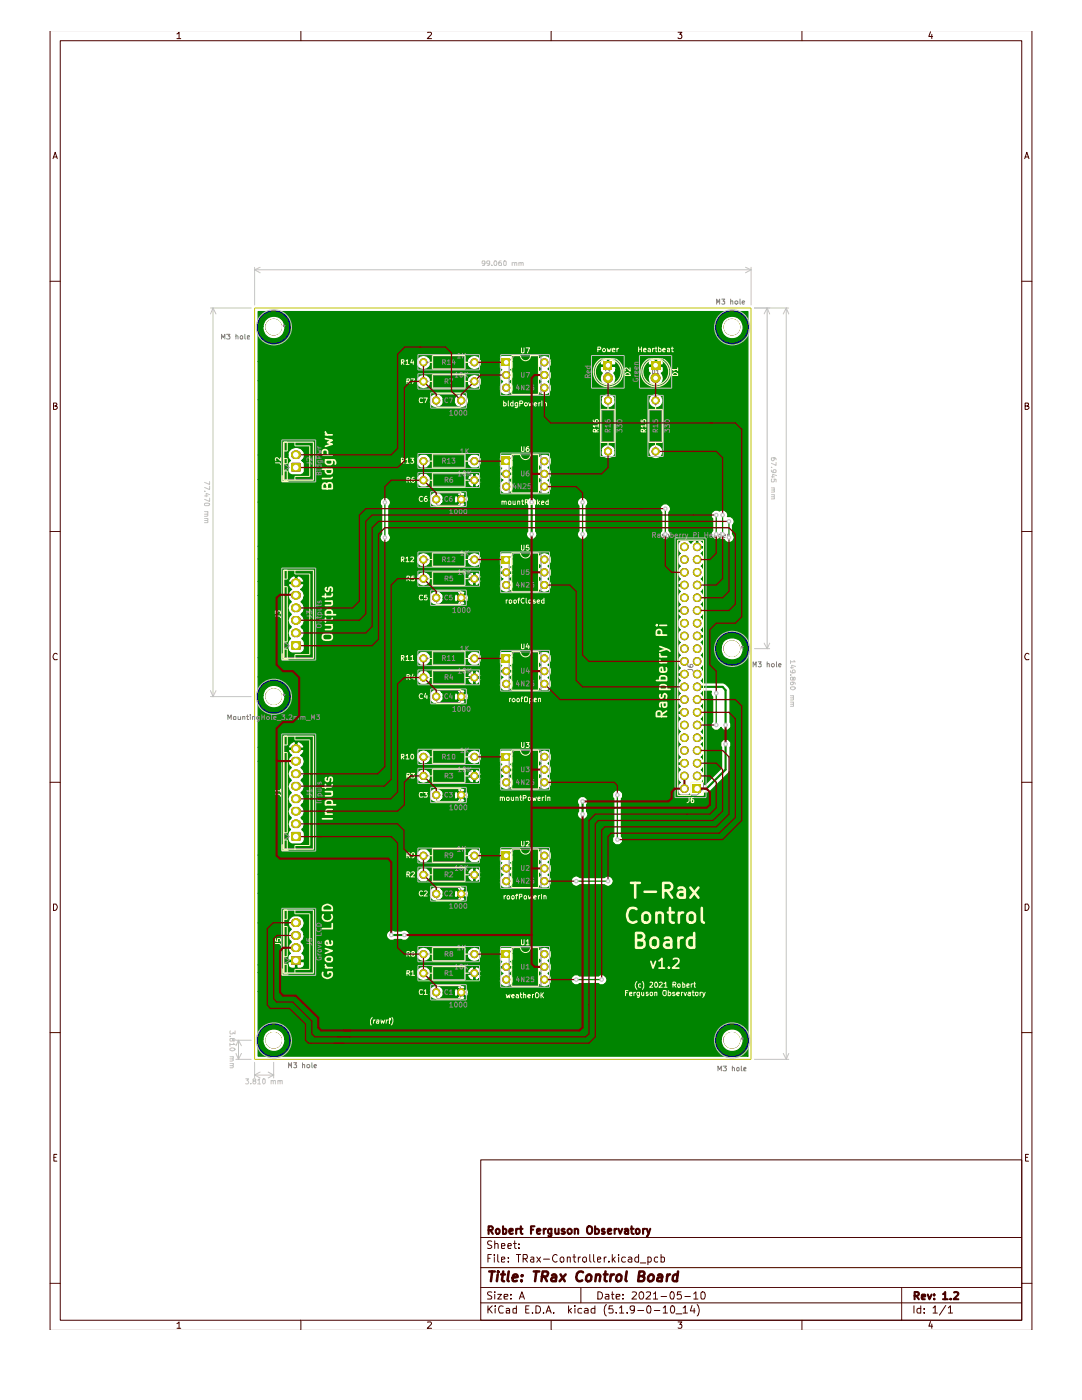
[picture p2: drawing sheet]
<svg xmlns="http://www.w3.org/2000/svg" width="216mm" height="279mm" viewBox="0 0 216 279" stroke-linecap="round" stroke-linejoin="round" font-family="sans-serif">
<g fill="none" stroke="#480000" stroke-width=".2">
<path d="M10 6.3v259M12 8.1h191.9v255.4h-191.9zM35.3 6.8l.4-.4v1.3M35.3 7.7h.8M60 6.3v1.8M85.3 6.5l.6-.1 .2 .4-.8 .9h.8M110 6.3v1.8M135.3 6.4h.8l-.5 .5h.4l.1 .2-.1 .5-.5 .1-.2-.2M160 6.3v1.8M185.7 6.4l-.4 .9h.8M185.9 6.9v.8M205.9 6.3v259"/>
<path d="M10.6 31.7l.4-1.3 .4 1.3M10.7 31.3h.6M204.5 31.7l.4-1.3 .4 1.3M204.6 31.3h.6M10 56.1h2M203.9 56.1h2M10.7 81h.4l.2-.4-.1-.2h-.5v1.3h.5l.2-.4-.3-.3M204.6 81l.5-.1v-.5h-.5v1.3h.5l.2-.4-.3-.3M10 106.1h2M203.9 106.1h2M11.4 130.6a.58 .58 0 0 0-.8 .1 .58 .58 0 0 0 .2 .8v.2l.6-.1M205.3 130.6a.58 .58 0 0 0-.8 .1 .58 .58 0 0 0 .1 .8l.1 .2 .6-.1"/>
<path d="M10 156.1h2M203.9 156.1h2M10.7 180.4h.5a.72 .72 0 0 1 .2 .8 .72 .72 0 0 1-.7 .5zM204.6 180.4h.5a.72 .72 0 0 1 .2 .8 .72 .72 0 0 1-.7 .5zM10 206.1h2M203.9 206.1h2M10.8 231h.4M11.3 230.4h-.5v1.3h.5M95.9 231.5h108v32h-108zM204.6 231h.5M205.2 230.4h-.6v1.3h.6M10 256.1h2"/>
<path d="M95.9 257h108M95.9 253h108M95.9 247h108M97.4 251.1h.4M98 250.4h-.6v1.5M98.1 257.9h-.7v.5l.6 .3 .1 .3-.1 .2h-.7M98.1 247.7h-.7a.61 .61 0 0 0 0 .7 .61 .61 0 0 0 .6 .2l.1 .3a.6 .6 0 0 1-.8 .2M98.6 250.4v.1M98.6 250.9v1M98.7 257.8v.1M98.7 248.3l.3-.1h.3l.1 1M98.7 247.6v1.6"/>
<path d="M98.7 258.3v.9M99.3 258.3h.8l-.8 .9h.8M99.3 250.4v1.2l.3 .3M100.1 251.4l.7-.2-.2-.3-.5 .1v.8h.6M100.1 248.7l.7-.1-.2-.4h-.5v.9h.6M100.6 258.8l.7-.1v-.4h-.6l-.1 .2 .1 .7h.6M101.3 248.7l.7-.1-.1-.4h-.5l-.1 .8 .2 .2 .4-.1M101.4 251.7v.2M101.4 251v.1M101.9 259.2h.1M101.9 258.3v.2M102.4 248.2h.6"/>
<path d="M102.7 247.6v1.4l.3 .2M103 250.4h.9M103.5 250.4v1.5M103.5 249v.2M103.5 248.2v.2M103.6 259.2l.5-1.4 .5 1.4M103.8 258.8h.7M104.4 251.2l.8-.1v-.7h-.8v1.5M104.7 251.2l.5 .7M105.9 251h.6v.9M106.5 251.2l-.6 .2-.1 .1 .3 .4 .4-.1M107.1 250.9l.8 1"/>
<path d="M107.9 250.9l-.8 1M108.5 251.3h1.1M111.2 250.5a.6 .6 0 0 0-.8 0 .6 .6 0 0 0-.2 .7 .66 .66 0 0 0 .7 .7l.3-.2M111.8 251l.2-.1 .4 .1v.8l-.4 .1-.2-.3zM113.2 251l.2-.1 .4 .1v.9M113.2 250.9v1M114.3 250.9h.6M114.6 250.4v1.2l.1 .3h.2M115.4 250.9v1M115.8 250.9h-.1l-.3 .3M115.9 257v3M116.3 251l.3-.1 .4 .1-.1 .8a.45 .45 0 0 1-.7-.2z"/>
<path d="M117.7 250.4v1.2l.2 .3M118.4 250.4v1.2l.3 .3M119.2 251.4l.7-.2-.2-.3-.4 .1-.1 .6 .2 .3 .4-.1M119.3 257.8a.79 .79 0 0 1 .9 .5 .79 .79 0 0 1-.3 .9h-.6zM120.6 250.9v1M120.8 258.3h.6l.1 .2v.7h-.7v-.4l.7-.1M121 250.9l-.4 .1v.2M121.5 251.7v.2M122 258.3h.5M122.2 257.8v1.3l.1 .1h.2M122.2 250.4v1.5M122.3 251.3l.5 .6"/>
<path d="M122.8 250.9l-.6 .6M122.9 258.8l.8-.1-.1-.4h-.6l-.1 .2 .1 .7h.6M123.4 250.4v.1M123.4 250.9v1M124.3 259.2h.1M124.3 258.3v.2M124.8 251l-.5-.1-.3 .3v.4l.3 .3 .5-.1M125.4 251h.6l.1 .9M126.1 251.2l-.5 .1-.3 .2 .3 .4 .5-.1M126.2 257.9h.7l.1 .3-.9 1h.9M127.4 251h-.6l-.1 .2v.4a.52 .52 0 0 0 .7 .2M127.4 250.4v1.5"/>
<path d="M127.7 257.9l.3-.1a.88 .88 0 0 1 .2 1.4h-.4l-.2-.2-.1-.7zM127.8 252.1h1.1M128.9 257.9h.9v.5l-.9 .8h.9M129.3 251l.4-.1 .3 .3v.4l-.3 .3-.4-.1M129.3 250.9v1.5M130.4 258.2l.4-.4v1.4M130.4 259.2h.8M131.2 251l-.4-.1-.2 .3v.4l.2 .3 .4-.1M131.9 251l.4-.1 .3 .1v.7l-.3 .2-.4-.1M131.9 258.7h1.1M131.9 250.4v1.5M133.9 257.9l.3-.1a1.04 1.04 0 0 1 .2 1.4h-.5l-.1-.2-.1-.7z"/>
<path d="M135.9 257.8h-.7l-.1 .7 .2-.2h.4a.59 .59 0 0 1 .1 .9h-.7M136.7 258.7h1.1M138.4 258.2l.5-.4v1.4M138.4 259.2h.9M140 257.9l.3-.1a.88 .88 0 0 1 .2 1.4h-.5l-.1-.2zM179.9 257v6.5M203.9 256.1h2M35.3 264.2l.4-.4v1.3M35.3 265.1h.8M60 263.5v1.8M85.3 263.9l.6-.1 .2 .4-.8 .9h.8M95.9 260h108"/>
<path d="M97.4 260.6v1.4M97.5 261.2l.7 .8M98.2 260.6l-.8 .9M98.8 260.6v.1M98.8 261.1v.9M100.4 260.7a.67 .67 0 0 0-.8 .1 .67 .67 0 0 0 0 .9l.1 .3h.7M101 261.2l.5-.1 .2 .2v.7h-.7v-.4l.7-.1M103 260.6v1.4h-.6v-.8h.6M104.9 261.3h.5M105.6 260.6h-.7v1.4h.7M106.3 262h.1M106.9 260.6a.79 .79 0 0 1 .9 .5 .79 .79 0 0 1-.3 .9h-.6z"/>
<path d="M108.5 262h.1M109 262l.5-1.4 .5 1.4M109.1 261.6h.7M110 263.5v1.8M110.5 262h.1M113.5 260.6v1.4M113.6 261.5l.4 .5M114 261.1l-.5 .5M114.7 260.6v.1M114.7 261.1v.9M116.1 261.2l-.4-.1-.4 .3v.4l.2 .2h.6M116.7 261.2l.4-.1 .2 .2v.7h-.6v-.4l.6-.1"/>
<path d="M118.7 260.6v1.4h-.6l-.2-.2 .1-.6h.7M121 260.3a1.74 1.74 0 0 0 0 2.3M122.3 260.6h-.7l-.1 .7 .7-.1 .1 .3v.5h-.8M122.9 262h.1M123.6 261l.4-.4v1.4M123.6 262h.9M125.1 262h.1M126.6 261.2v.2l-.3 .1h-.4l-.2-.3 .1-.5h.8v1l-.3 .3h-.4M127.3 261.5h1.1M129.2 260.7h.6l.1 .8-.2 .5h-.4l-.2-.2-.1-.6zM130.6 261.5h1.1M132.3 261l.5-.4v1.4"/>
<path d="M132.3 262h.9M133.9 260.7l.2-.1a.79 .79 0 0 1 .6 .6 .79 .79 0 0 1-.3 .8h-.5l-.1-.5zM134.9 262.2h1.2M135.3 263.8h.8l-.5 .5h.4v.7h-.7M136.3 261l.4-.4v1.4M136.3 262h.9M138.1 260.5l-.3 1.1h.9M138.5 261.1v.9M139.1 260.3a1.74 1.74 0 0 1 0 2.3M160 263.5v1.8M182.4 260.6v1.4M183.7 260.6v1.4h-.6l-.1-.2v-.6h.7"/>
<path d="M184.4 262h.1M184.4 261.2v.1M185.7 263.7l-.4 1h.8M185.9 264.2v.9M186.2 261l.4-.4v1.4M186.2 262h.8M188.7 260.5l-1.2 2M189.2 261l.5-.4v1.4M189.2 262h.9"/>
</g>
<g fill="none" stroke="#480000" stroke-width=".42">
<path d="M97.5 245.5l.8-.1v-.4l-.2-.3h-.6v1.6M97.8 245.5l.5 .8M98.9 245.5l.3-.3h.2l.3 .3v.4l-.3 .4-.4-.2zM100.4 245.3l.4-.1 .2 .3v.7h-.6M100.4 244.7v1.6M101.6 245.7l.7-.1v-.3l-.5-.1-.2 .2 .1 .8h.6M103 245.2v1.1M103.4 245.2l-.4 .3M103.7 245.2h.6M103.9 244.7v1.3l.2 .3h.2M106 245.4h.4M106.6 244.7h-.6v1.6"/>
<path d="M107.1 245.7l.7-.1-.1-.4h-.4l-.2 .2v.6l.2 .3 .4-.1M108.5 245.2v1.1M108.9 245.2l-.4 .3M110 245.2v1.4l-.2 .2-.4-.1M110 245.3l-.4-.1-.3 .3v.4l.3 .4 .4-.1M110.8 245.2l.1 1 .3 .1 .3-.2M111.5 245.2v1.1M112.6 245.3l-.3-.1-.2 .2v.3l.6 .2-.1 .3h-.5M113.2 245.5a.47 .47 0 0 1 .5-.3 .47 .47 0 0 1 .4 .3v.4l-.4 .4-.4-.2zM114.7 245.4l.2-.2 .5 .2v.9M114.7 245.2v1.1M117.2 244.9l.3-.2a.57 .57 0 0 1 .7 .5l-.1 .8-.3 .3h-.3a1.09 1.09 0 0 1-.3-1.4z"/>
<path d="M118.7 245.3a.52 .52 0 0 1 .8 .2v.4l-.2 .3h-.6M118.7 244.7v1.6M120.6 245.3h-.5v.4l.6 .2-.2 .4-.4-.1M121.3 245.7l.7-.1v-.3l-.5-.1-.2 .2 .1 .8h.6M122.6 245.2v1.1M123.1 245.2l-.5 .3M123.4 245.2l.3 1.1 .5-1.1M124.7 245.3l.5-.1 .1 .2v.9M125.3 245.6l-.6 .1v.5h.6M125.9 245.2h.5M126 244.7v1.3l.1 .2 .3 .1M127 245.3l.4-.1 .2 .3v.4l-.2 .4-.4-.1z"/>
<path d="M128.3 245.2v1.1M128.7 245.2l-.3 .1-.1 .2M129.1 245.2l.3 1.1M129.8 245.2l-.6 1.5-.1 .1M182.5 258.6h.6l.2-.2v-.5h-.8v1.4M182.8 258.6l.5 .7M183.9 258.9l.7-.2-.1-.3h-.5l-.1 .1 .1 .8h.5M185.1 258.4l.4 .9 .4-.9M186.4 259.2v.1M186.4 258.4v.1M188.2 258.3l.4-.4v1.4M188.2 259.3h.9"/>
<path d="M189.7 259.2v.1M190.4 257.9h.7l.1 .4-.9 1h.9"/>
</g>
<g fill="none" stroke="#480000" stroke-width=".51">
<path d="M97.6 253.7h1.1M98.2 253.7l-.2 2M99.3 254.3l-.2 1.4M99.4 253.7v.2M100 254.3h.8M100.4 253.7l-.2 1.7v.2l.4 .1M101.5 253.7l-.2 1.7 .2 .3M102.3 255l1-.2-.3-.5-.6 .2-.1 .9 .2 .3 .6-.1M104.1 255.5v.2M104.2 254.5l.1 .1h-.2l.1-.1-.1 .2M106.5 253.7h1.1M107 253.7l-.2 2"/>
<path d="M108.1 254.8l1-.1 .3-.6-.1-.2-.2-.2h-.8l-.3 2M108.6 254.8l.5 .9M110.2 254.5l.2-.2h.3l.2 .2v1.2M111 254.8l-.7 .1-.3 .4 .1 .3 .1 .1 .7-.1M111.8 254.3l.9 1.4M112.9 254.3l-1.2 1.4M116.3 253.9l-.1-.1a.82 .82 0 0 0-1.1 .8 .79 .79 0 0 0 .5 1.1l.6-.2M117.1 254.6l.3-.3h.3l.3 .5-.1 .6a.55 .55 0 0 1-.5 .3 .55 .55 0 0 1-.5-.3zM119 254.6l.2-.3h.3l.2 .2-.1 1.2M119 254.3l-.2 1.4M120.5 254.3h.7M120.8 253.7l-.2 1.7 .1 .2 .4 .1"/>
<path d="M121.9 254.3l-.1 1.4M122.5 254.3h-.2l-.5 .5M123.1 254.6l.3-.3h.3l.3 .5v.6a.55 .55 0 0 1-.6 .3 .55 .55 0 0 1-.5-.3zM125.1 253.7l-.3 1.7 .3 .3M127.5 254.7l.9-.1 .2-.3-.1-.4-.2-.2h-.7l-.3 2h.8l.3-.2 .2-.5-.4-.3M129.4 254.8l.4-.5h.3l.4 .5-.1 .6a.63 .63 0 0 1-1 .1zM131.3 254.5l.2-.2h.4l.2 .2-.1 1.2M132.2 254.8l-1 .2-.1 .3v.3h1M133.2 254.3l-.2 1.4M133.7 254.3l-.6 .5M135.2 254.5l-.2-.2a.67 .67 0 0 0-.7 .5v.7a.64 .64 0 0 0 .8 .1M135.3 253.7l-.3 2"/>
</g>
<g fill="#848400">
<path d="M58.3 153.8l.6-.2v1.7a.85 .85 0 0 1-.8-.5 .85 .85 0 0 1 .2-1z"/>
<path d="M59.2 153.6a.85 .85 0 0 1 .8 .8 .85 .85 0 0 1-.8 .9z"/>
<path d="M58.9 153.6h.3v1.7h-.3z"/>
<path d="M58.3 151.3l.6-.3v1.7a.85 .85 0 0 1-.8-.5 .85 .85 0 0 1 .2-.9z"/>
<path d="M59.2 151a.85 .85 0 0 1 .8 .9 .85 .85 0 0 1-.8 .8z"/>
<path d="M58.9 151h.3v1.7h-.3z"/>
<path d="M58.3 148.8l.6-.2v1.7a.85 .85 0 0 1-.8-.5 .85 .85 0 0 1 .2-1z"/>
<path d="M59.2 148.6a.85 .85 0 0 1 .8 .8 .85 .85 0 0 1-.8 .9z"/>
<path d="M58.9 148.6h.3v1.7h-.3z"/>
<path d="M94.1 193.7a.8 .8 0 0 1 .9-.2 .8 .8 0 0 1 .5 .7h-1.6z"/>
<path d="M93.9 194.2h1.6a.8 .8 0 0 1-.8 .8 .8 .8 0 0 1-.8-.8z"/>
<path d="M94.1 154.3a.8 .8 0 0 1 .9-.2 .8 .8 0 0 1 .5 .8h-1.6z"/>
<path d="M93.9 154.9h1.6a.8 .8 0 0 1-.8 .8 .8 .8 0 0 1-.8-.8z"/>
<path d="M83.7 151h1.6a.8 .8 0 0 1-.8 .8 .8 .8 0 0 1-.8-.8z"/>
<path d="M83.9 150.5a.8 .8 0 0 1 .9-.2 .8 .8 0 0 1 .5 .7h-1.6z"/>
<path d="M58.1 166.2l.2-.2 1.6 .1 .1 1.5-.2 .2-1.6-.1z"/>
<path d="M58.3 163.8l.6-.2v1.7a.85 .85 0 0 1-.8-.6 .85 .85 0 0 1 .2-.9z"/>
<path d="M59.2 163.6a.85 .85 0 0 1 .8 .8 .85 .85 0 0 1-.8 .9z"/>
<path d="M58.9 163.6h.3v1.7h-.3z"/>
<path d="M58.3 161.3l.6-.3v1.7a.85 .85 0 0 1-.8-.5 .85 .85 0 0 1 .2-.9z"/>
<path d="M59.2 161a.85 .85 0 0 1 .8 .9 .85 .85 0 0 1-.8 .8z"/>
<path d="M58.9 161h.3v1.7h-.3z"/>
<path d="M58.3 158.8l.6-.2v1.7a.85 .85 0 0 1-.8-.5 .85 .85 0 0 1 .2-1z"/>
<path d="M59.2 158.6a.85 .85 0 0 1 .8 .8 .85 .85 0 0 1-.8 .9z"/>
<path d="M58.9 158.6h.3v1.7h-.3z"/>
<path d="M58.3 156.3l.6-.3v1.7a.85 .85 0 0 1-.8-.5 .85 .85 0 0 1 .2-.9z"/>
<path d="M59.2 156a.85 .85 0 0 1 .8 .9 .85 .85 0 0 1-.8 .8z"/>
<path d="M58.9 156h.3v1.7h-.3z"/>
<path d="M58.1 190.9l1.8-.1 .1 1.6-1.8 .1z"/>
<path d="M58.3 188.5l.6-.2v1.7a.85 .85 0 0 1-.8-.5 .85 .85 0 0 1 .2-1z"/>
<path d="M59.2 188.3a.85 .85 0 0 1 .8 .8 .85 .85 0 0 1-.8 .9z"/>
<path d="M58.9 188.3h.3v1.8h-.3z"/>
<path d="M58.3 186.1l.6-.3v1.7a.85 .85 0 0 1-.8-.5 .85 .85 0 0 1 .2-.9z"/>
<path d="M59.2 185.8a.85 .85 0 0 1 .8 .9 .85 .85 0 0 1-.8 .8z"/>
<path d="M58.9 185.8h.3v1.7h-.3z"/>
<path d="M58.3 183.5l.6-.2v1.7a.85 .85 0 0 1-.8-.5 .85 .85 0 0 1 .2-1z"/>
<path d="M59.2 183.3a.85 .85 0 0 1 .8 .9 .85 .85 0 0 1-.8 .8z"/>
<path d="M58.9 183.3h.3v1.7h-.3z"/>
<path d="M83.7 190.4h1.6a.8 .8 0 0 1-.8 .8 .8 .8 0 0 1-.8-.8z"/>
<path d="M83.9 189.8a.8 .8 0 0 1 .9-.1 .8 .8 0 0 1 .5 .7h-1.6z"/>
<path d="M83.7 170.8h1.6a.8 .8 0 0 1-.8 .8 .8 .8 0 0 1-.8-.8z"/>
<path d="M83.9 170.2a.8 .8 0 0 1 .9-.2 .8 .8 0 0 1 .5 .8h-1.6z"/>
<path d="M108.1 96.5a.8 .8 0 0 1 .8-.1 .8 .8 0 0 1 .5 .7h-1.6z"/>
<path d="M107.8 97.1h1.6a.8 .8 0 0 1-.8 .8 .8 .8 0 0 1-.8-.8z"/>
<path d="M108.1 94a.8 .8 0 0 1 .8-.2 .8 .8 0 0 1 .5 .8h-1.6z"/>
<path d="M107.8 94.6h1.6a.8 .8 0 0 1-.8 .8 .8 .8 0 0 1-.8-.8z"/>
<path d="M108.1 91.5a.8 .8 0 0 1 .8-.2 .8 .8 0 0 1 .5 .7h-1.6z"/>
<path d="M107.8 92h1.6a.8 .8 0 0 1-.8 .8 .8 .8 0 0 1-.8-.8z"/>
<path d="M135.7 126.9h1.7a.85 .85 0 0 1-.8 .9 .85 .85 0 0 1-.9-.9z"/>
<path d="M136 126.3a.85 .85 0 0 1 .9-.2 .85 .85 0 0 1 .5 .8h-1.7z"/>
<path d="M135.7 124.4h1.7a.85 .85 0 0 1-.8 .8 .85 .85 0 0 1-.9-.8z"/>
<path d="M136 123.8a.85 .85 0 0 1 .9-.2 .85 .85 0 0 1 .5 .8h-1.7z"/>
<path d="M108.1 111.1a.8 .8 0 0 1 .8-.2 .8 .8 0 0 1 .5 .8h-1.6z"/>
<path d="M107.8 111.7h1.6a.8 .8 0 0 1-.8 .8 .8 .8 0 0 1-.8-.8z"/>
<path d="M108.1 113.6a.8 .8 0 0 1 .8-.1 .8 .8 0 0 1 .5 .7h-1.6z"/>
<path d="M107.8 114.2h1.6a.8 .8 0 0 1-.8 .8 .8 .8 0 0 1-.8-.8z"/>
<path d="M108.1 116.2a.8 .8 0 0 1 .8-.2 .8 .8 0 0 1 .5 .8h-1.6z"/>
<path d="M107.8 116.8h1.6a.8 .8 0 0 1-.8 .8 .8 .8 0 0 1-.8-.8z"/>
<path d="M138.3 126.9h1.7a.85 .85 0 0 1-.9 .9 .85 .85 0 0 1-.8-.9z"/>
<path d="M138.5 126.3a.85 .85 0 0 1 .9-.2 .85 .85 0 0 1 .6 .8h-1.7z"/>
<path d="M138.3 124.4h1.7a.85 .85 0 0 1-.9 .8 .85 .85 0 0 1-.8-.8z"/>
<path d="M138.5 123.8a.85 .85 0 0 1 .9-.2 .85 .85 0 0 1 .6 .8h-1.7z"/>
<path d="M138.3 121.8h1.7a.85 .85 0 0 1-.9 .9 .85 .85 0 0 1-.8-.9z"/>
<path d="M138.5 121.2a.85 .85 0 0 1 .9-.2 .85 .85 0 0 1 .6 .8h-1.7z"/>
<path d="M135.7 121.8h1.7a.85 .85 0 0 1-.8 .9 .85 .85 0 0 1-.9-.9z"/>
<path d="M136 121.2a.85 .85 0 0 1 .9-.2 .85 .85 0 0 1 .5 .8h-1.7z"/>
<path d="M138.3 119.3h1.7a.85 .85 0 0 1-.9 .8 .85 .85 0 0 1-.8-.8z"/>
<path d="M138.5 118.7a.85 .85 0 0 1 .9-.2 .85 .85 0 0 1 .6 .8h-1.7z"/>
<path d="M135.7 119.3h1.7a.85 .85 0 0 1-.8 .8 .85 .85 0 0 1-.9-.8z"/>
<path d="M136 118.7a.85 .85 0 0 1 .9-.2 .85 .85 0 0 1 .5 .8h-1.7z"/>
<path d="M138.3 116.8h1.7a.85 .85 0 0 1-.9 .8 .85 .85 0 0 1-.8-.8z"/>
<path d="M138.5 116.2a.85 .85 0 0 1 .9-.2 .85 .85 0 0 1 .6 .8h-1.7z"/>
<path d="M135.7 116.8h1.7a.85 .85 0 0 1-.8 .8 .85 .85 0 0 1-.9-.8z"/>
<path d="M136 116.2a.85 .85 0 0 1 .9-.2 .85 .85 0 0 1 .5 .8h-1.7z"/>
<path d="M138.3 114.2h1.7a.85 .85 0 0 1-.9 .9 .85 .85 0 0 1-.8-.9z"/>
<path d="M138.5 113.6a.85 .85 0 0 1 .9-.2 .85 .85 0 0 1 .6 .8h-1.7z"/>
<path d="M135.7 114.2h1.7a.85 .85 0 0 1-.8 .9 .85 .85 0 0 1-.9-.9z"/>
<path d="M136 113.6a.85 .85 0 0 1 .9-.2 .85 .85 0 0 1 .5 .8h-1.7z"/>
<path d="M138.3 111.7h1.7a.85 .85 0 0 1-.9 .8 .85 .85 0 0 1-.8-.8z"/>
<path d="M138.5 111.1a.85 .85 0 0 1 .9-.2 .85 .85 0 0 1 .6 .8h-1.7z"/>
<path d="M135.7 111.7h1.7a.85 .85 0 0 1-.8 .8 .85 .85 0 0 1-.9-.8z"/>
<path d="M136 111.1a.85 .85 0 0 1 .9-.2 .85 .85 0 0 1 .5 .8h-1.7z"/>
<path d="M138.3 109.1h1.7a.85 .85 0 0 1-.9 .9 .85 .85 0 0 1-.8-.9z"/>
<path d="M138.5 108.5a.85 .85 0 0 1 .9-.2 .85 .85 0 0 1 .6 .8h-1.7z"/>
<path d="M135.7 109.1h1.7a.85 .85 0 0 1-.8 .9 .85 .85 0 0 1-.9-.9z"/>
<path d="M136 108.5a.85 .85 0 0 1 .9-.2 .85 .85 0 0 1 .5 .8h-1.7z"/>
<path d="M129.9 72.1h1.8v1.7h-1.8z"/>
<path d="M120.4 72.1h1.8v1.7h-1.8z"/>
<path d="M130.2 79.4l.6-.3v1.6a.8 .8 0 0 1-.7-.5 .8 .8 0 0 1 .1-.8z"/>
<path d="M130.8 79.1a.8 .8 0 0 1 .8 .8 .8 .8 0 0 1-.8 .8z"/>
<path d="M120.8 79.4l.5-.3v1.6a.8 .8 0 0 1-.7-.5 .8 .8 0 0 1 .2-.8z"/>
<path d="M121.3 79.1a.8 .8 0 0 1 .8 .8 .8 .8 0 0 1-.8 .8z"/>
<path d="M83.7 131.4h1.6a.8 .8 0 0 1-.8 .8 .8 .8 0 0 1-.8-.8z"/>
<path d="M83.9 130.8a.8 .8 0 0 1 .9-.1 .8 .8 0 0 1 .5 .7h-1.6z"/>
<path d="M108.1 71.7a.8 .8 0 0 1 .8-.1 .8 .8 0 0 1 .5 .7h-1.6z"/>
<path d="M107.8 72.3h1.6a.8 .8 0 0 1-.8 .8 .8 .8 0 0 1-.8-.8z"/>
<path d="M108.1 74.3a.8 .8 0 0 1 .8-.2 .8 .8 0 0 1 .5 .7h-1.6z"/>
<path d="M107.8 74.8h1.6a.8 .8 0 0 1-.8 .8 .8 .8 0 0 1-.8-.8z"/>
<path d="M108.1 76.8a.8 .8 0 0 1 .8-.2 .8 .8 0 0 1 .5 .8h-1.6z"/>
<path d="M107.8 77.4h1.6a.8 .8 0 0 1-.8 .8 .8 .8 0 0 1-.8-.8z"/>
<path d="M138.3 132h1.7a.85 .85 0 0 1-.9 .8 .85 .85 0 0 1-.8-.8z"/>
<path d="M138.5 131.4a.85 .85 0 0 1 .9-.2 .85 .85 0 0 1 .6 .8h-1.7z"/>
<path d="M138.3 129.5h1.7a.85 .85 0 0 1-.9 .8 .85 .85 0 0 1-.8-.8z"/>
<path d="M138.5 128.9a.85 .85 0 0 1 .9-.2 .85 .85 0 0 1 .6 .8h-1.7z"/>
<path d="M135.7 129.5h1.7a.85 .85 0 0 1-.8 .8 .85 .85 0 0 1-.9-.8z"/>
<path d="M136 128.9a.85 .85 0 0 1 .9-.2 .85 .85 0 0 1 .5 .8h-1.7z"/>
<path d="M135.7 157.4h1.7a.85 .85 0 0 1-.8 .8 .85 .85 0 0 1-.9-.8z"/>
<path d="M136 156.8a.85 .85 0 0 1 .9-.2 .85 .85 0 0 1 .5 .8h-1.7z"/>
<path d="M138.3 154.9h1.7a.85 .85 0 0 1-.9 .8 .85 .85 0 0 1-.8-.8z"/>
<path d="M138.5 154.3a.85 .85 0 0 1 .9-.2 .85 .85 0 0 1 .6 .8h-1.7z"/>
<path d="M135.7 154.9h1.7a.85 .85 0 0 1-.8 .8 .85 .85 0 0 1-.9-.8z"/>
<path d="M136 154.3a.85 .85 0 0 1 .9-.2 .85 .85 0 0 1 .5 .8h-1.7z"/>
<path d="M138.3 152.3h1.7a.85 .85 0 0 1-.9 .9 .85 .85 0 0 1-.8-.9z"/>
<path d="M138.5 151.7a.85 .85 0 0 1 .9-.2 .85 .85 0 0 1 .6 .8h-1.7z"/>
<path d="M135.7 152.3h1.7a.85 .85 0 0 1-.8 .9 .85 .85 0 0 1-.9-.9z"/>
<path d="M136 151.7a.85 .85 0 0 1 .9-.2 .85 .85 0 0 1 .5 .8h-1.7z"/>
<path d="M138.3 149.8h1.7a.85 .85 0 0 1-.9 .8 .85 .85 0 0 1-.8-.8z"/>
<path d="M138.5 149.2a.85 .85 0 0 1 .9-.2 .85 .85 0 0 1 .6 .8h-1.7z"/>
<path d="M135.7 149.8h1.7a.85 .85 0 0 1-.8 .8 .85 .85 0 0 1-.9-.8z"/>
<path d="M136 149.2a.85 .85 0 0 1 .9-.2 .85 .85 0 0 1 .5 .8h-1.7z"/>
<path d="M138.3 147.2h1.7a.85 .85 0 0 1-.9 .9 .85 .85 0 0 1-.8-.9z"/>
<path d="M138.5 146.6a.85 .85 0 0 1 .9-.2 .85 .85 0 0 1 .6 .8h-1.7z"/>
<path d="M135.7 147.2h1.7a.85 .85 0 0 1-.8 .9 .85 .85 0 0 1-.9-.9z"/>
<path d="M136 146.6a.85 .85 0 0 1 .9-.2 .85 .85 0 0 1 .5 .8h-1.7z"/>
<path d="M135.7 144.7h1.7a.85 .85 0 0 1-.8 .8 .85 .85 0 0 1-.9-.8z"/>
<path d="M136 144.1a.85 .85 0 0 1 .9-.2 .85 .85 0 0 1 .5 .8h-1.7z"/>
<path d="M138.3 144.7h1.7a.85 .85 0 0 1-.9 .8 .85 .85 0 0 1-.8-.8z"/>
<path d="M138.5 144.1a.85 .85 0 0 1 .9-.2 .85 .85 0 0 1 .6 .8h-1.7z"/>
<path d="M138.3 142.2h1.7a.85 .85 0 0 1-.9 .8 .85 .85 0 0 1-.8-.8z"/>
<path d="M138.5 141.6a.85 .85 0 0 1 .9-.2 .85 .85 0 0 1 .6 .8h-1.7z"/>
<path d="M135.7 142.2h1.7a.85 .85 0 0 1-.8 .8 .85 .85 0 0 1-.9-.8z"/>
<path d="M136 141.6a.85 .85 0 0 1 .9-.2 .85 .85 0 0 1 .5 .8h-1.7z"/>
<path d="M138.3 139.6h1.7a.85 .85 0 0 1-.9 .9 .85 .85 0 0 1-.8-.9z"/>
<path d="M138.5 139a.85 .85 0 0 1 .9-.2 .85 .85 0 0 1 .6 .8h-1.7z"/>
<path d="M135.7 139.6h1.7a.85 .85 0 0 1-.8 .9 .85 .85 0 0 1-.9-.9z"/>
<path d="M136 139a.85 .85 0 0 1 .9-.2 .85 .85 0 0 1 .5 .8h-1.7z"/>
<path d="M138.3 137.1h1.7a.85 .85 0 0 1-.9 .8 .85 .85 0 0 1-.8-.8z"/>
<path d="M138.5 136.5a.85 .85 0 0 1 .9-.2 .85 .85 0 0 1 .6 .8h-1.7z"/>
<path d="M135.7 137.1h1.7a.85 .85 0 0 1-.8 .8 .85 .85 0 0 1-.9-.8z"/>
<path d="M136 136.5a.85 .85 0 0 1 .9-.2 .85 .85 0 0 1 .5 .8h-1.7z"/>
<path d="M138.3 134.5h1.7a.85 .85 0 0 1-.9 .9 .85 .85 0 0 1-.8-.9z"/>
<path d="M138.5 133.9a.85 .85 0 0 1 .9-.2 .85 .85 0 0 1 .6 .8h-1.7z"/>
<path d="M135.7 134.5h1.7a.85 .85 0 0 1-.8 .9 .85 .85 0 0 1-.9-.9z"/>
<path d="M136 133.9a.85 .85 0 0 1 .9-.2 .85 .85 0 0 1 .5 .8h-1.7z"/>
<path d="M135.7 132h1.7a.85 .85 0 0 1-.8 .8 .85 .85 0 0 1-.9-.8z"/>
<path d="M136 131.4a.85 .85 0 0 1 .9-.2 .85 .85 0 0 1 .5 .8h-1.7z"/>
<path d="M58.1 92.5l.2-.1h1.6l.1 .1v1.5l-.1 .1h-1.6l-.2-.1z"/>
<path d="M58.3 90.2l.6-.3v1.7a.85 .85 0 0 1-.8-.5 .85 .85 0 0 1 .2-.9z"/>
<path d="M59.2 89.9a.85 .85 0 0 1 .8 .9 .85 .85 0 0 1-.8 .8z"/>
<path d="M58.9 89.9h.3v1.7h-.3z"/>
<path d="M83.7 92h1.6a.8 .8 0 0 1-.8 .8 .8 .8 0 0 1-.8-.8z"/>
<path d="M83.9 91.5a.8 .8 0 0 1 .9-.2 .8 .8 0 0 1 .5 .7h-1.6z"/>
<path d="M83.7 72.3h1.6a.8 .8 0 0 1-.8 .8 .8 .8 0 0 1-.8-.8z"/>
<path d="M83.9 71.7a.8 .8 0 0 1 .9-.1 .8 .8 0 0 1 .5 .7h-1.6z"/>
<path d="M100.4 96.5a.8 .8 0 0 1 .9-.1 .8 .8 0 0 1 .5 .7h-1.6z"/>
<path d="M100.2 97.1h1.6a.8 .8 0 0 1-.8 .8 .8 .8 0 0 1-.8-.8z"/>
<path d="M94.1 95.3a.8 .8 0 0 1 .9-.2 .8 .8 0 0 1 .5 .7h-1.6z"/>
<path d="M93.9 95.8h1.6a.8 .8 0 0 1-.8 .8 .8 .8 0 0 1-.8-.8z"/>
<path d="M58.1 128.1l.2-.2 1.6 .1 .1 1.5-.2 .2-1.6-.1z"/>
<path d="M58.3 125.7l.6-.2v1.7a.85 .85 0 0 1-.8-.6 .85 .85 0 0 1 .2-.9z"/>
<path d="M59.2 125.5a.85 .85 0 0 1 .8 .8 .85 .85 0 0 1-.8 .9z"/>
<path d="M58.9 125.5h.3v1.7h-.3z"/>
<path d="M58.3 123.2l.6-.3v1.7a.85 .85 0 0 1-.8-.5 .85 .85 0 0 1 .2-.9z"/>
<path d="M59.2 122.9a.85 .85 0 0 1 .8 .9 .85 .85 0 0 1-.8 .8z"/>
<path d="M58.9 122.9h.3v1.7h-.3z"/>
<path d="M58.3 120.7l.6-.2v1.7a.85 .85 0 0 1-.8-.5 .85 .85 0 0 1 .2-1z"/>
<path d="M59.2 120.5a.85 .85 0 0 1 .8 .8 .85 .85 0 0 1-.8 .9z"/>
<path d="M58.9 120.5h.3v1.7h-.3z"/>
<path d="M58.3 118.2l.6-.3v1.7a.85 .85 0 0 1-.8-.5 .85 .85 0 0 1 .2-.9z"/>
<path d="M59.2 117.9a.85 .85 0 0 1 .8 .9 .85 .85 0 0 1-.8 .8z"/>
<path d="M58.9 117.9h.3v1.7h-.3z"/>
<path d="M58.3 115.7l.6-.2v1.7a.85 .85 0 0 1-.8-.5 .85 .85 0 0 1 .2-1z"/>
<path d="M59.2 115.5a.85 .85 0 0 1 .8 .8 .85 .85 0 0 1-.8 .9z"/>
<path d="M58.9 115.5h.3v1.7h-.3z"/>
<path d="M94.1 114.9a.8 .8 0 0 1 .9-.2 .8 .8 0 0 1 .5 .8h-1.6z"/>
<path d="M93.9 115.5h1.6a.8 .8 0 0 1-.8 .8 .8 .8 0 0 1-.8-.8z"/>
<path d="M83.7 111.7h1.6a.8 .8 0 0 1-.8 .8 .8 .8 0 0 1-.8-.8z"/>
<path d="M83.9 111.1a.8 .8 0 0 1 .9-.2 .8 .8 0 0 1 .5 .8h-1.6z"/>
<path d="M100.2 91.2h1.6v1.6h-1.6z"/>
<path d="M100.4 94a.8 .8 0 0 1 .9-.2 .8 .8 0 0 1 .5 .8h-1.6z"/>
<path d="M100.2 94.6h1.6a.8 .8 0 0 1-.8 .8 .8 .8 0 0 1-.8-.8z"/>
<path d="M100.4 116.2a.8 .8 0 0 1 .9-.2 .8 .8 0 0 1 .5 .8h-1.6z"/>
<path d="M100.2 116.8h1.6a.8 .8 0 0 1-.8 .8 .8 .8 0 0 1-.8-.8z"/>
<path d="M100.4 113.6a.8 .8 0 0 1 .9-.1 .8 .8 0 0 1 .5 .7h-1.6z"/>
<path d="M100.2 114.2h1.6a.8 .8 0 0 1-.8 .8 .8 .8 0 0 1-.8-.8z"/>
<path d="M100.2 110.9h1.6v1.5h-1.6z"/>
<path d="M94.1 75.5a.8 .8 0 0 1 .9-.1 .8 .8 0 0 1 .5 .7h-1.6z"/>
<path d="M93.9 76.1h1.6a.8 .8 0 0 1-.8 .8 .8 .8 0 0 1-.8-.8z"/>
<path d="M100.4 76.8a.8 .8 0 0 1 .9-.2 .8 .8 0 0 1 .5 .8h-1.6z"/>
<path d="M100.2 77.4h1.6a.8 .8 0 0 1-.8 .8 .8 .8 0 0 1-.8-.8z"/>
<path d="M100.4 74.3a.8 .8 0 0 1 .9-.2 .8 .8 0 0 1 .5 .7h-1.6z"/>
<path d="M100.2 74.8h1.6a.8 .8 0 0 1-.8 .8 .8 .8 0 0 1-.8-.8z"/>
<path d="M100.2 71.5h1.6v1.6h-1.6z"/>
<path d="M138.2 156.5h1.8v1.7h-1.8z"/>
<path d="M108.1 194.9a.8 .8 0 0 1 .8-.1 .8 .8 0 0 1 .5 .7h-1.6z"/>
<path d="M107.8 195.5h1.6a.8 .8 0 0 1-.8 .8 .8 .8 0 0 1-.8-.8z"/>
<path d="M108.1 192.4a.8 .8 0 0 1 .8-.2 .8 .8 0 0 1 .5 .8h-1.6z"/>
<path d="M107.8 193h1.6a.8 .8 0 0 1-.8 .8 .8 .8 0 0 1-.8-.8z"/>
<path d="M108.1 189.8a.8 .8 0 0 1 .8-.1 .8 .8 0 0 1 .5 .7h-1.6z"/>
<path d="M107.8 190.4h1.6a.8 .8 0 0 1-.8 .8 .8 .8 0 0 1-.8-.8z"/>
<path d="M108.1 175.3a.8 .8 0 0 1 .8-.2 .8 .8 0 0 1 .5 .8h-1.6z"/>
<path d="M107.8 175.9h1.6a.8 .8 0 0 1-.8 .8 .8 .8 0 0 1-.8-.8z"/>
<path d="M108.1 172.7a.8 .8 0 0 1 .8-.1 .8 .8 0 0 1 .5 .7h-1.6z"/>
<path d="M107.8 173.3h1.6a.8 .8 0 0 1-.8 .8 .8 .8 0 0 1-.8-.8z"/>
<path d="M108.1 170.2a.8 .8 0 0 1 .8-.2 .8 .8 0 0 1 .5 .8h-1.6z"/>
<path d="M107.8 170.8h1.6a.8 .8 0 0 1-.8 .8 .8 .8 0 0 1-.8-.8z"/>
<path d="M94.1 174a.8 .8 0 0 1 .9-.2 .8 .8 0 0 1 .5 .8h-1.6z"/>
<path d="M93.9 174.6h1.6a.8 .8 0 0 1-.8 .8 .8 .8 0 0 1-.8-.8z"/>
<path d="M100.2 189.7h1.6v1.5h-1.6z"/>
<path d="M100.4 192.4a.8 .8 0 0 1 .9-.2 .8 .8 0 0 1 .5 .8h-1.6z"/>
<path d="M100.2 193h1.6a.8 .8 0 0 1-.8 .8 .8 .8 0 0 1-.8-.8z"/>
<path d="M100.4 194.9a.8 .8 0 0 1 .9-.1 .8 .8 0 0 1 .5 .7h-1.6z"/>
<path d="M100.2 195.5h1.6a.8 .8 0 0 1-.8 .8 .8 .8 0 0 1-.8-.8z"/>
<path d="M100.2 169.9h1.6v1.6h-1.6z"/>
<path d="M100.4 172.7a.8 .8 0 0 1 .9-.1 .8 .8 0 0 1 .5 .7h-1.6z"/>
<path d="M100.2 173.3h1.6a.8 .8 0 0 1-.8 .8 .8 .8 0 0 1-.8-.8z"/>
<path d="M100.4 175.3a.8 .8 0 0 1 .9-.2 .8 .8 0 0 1 .5 .8h-1.6z"/>
<path d="M100.2 175.9h1.6a.8 .8 0 0 1-.8 .8 .8 .8 0 0 1-.8-.8z"/>
<path d="M100.2 150.3h1.6v1.5h-1.6z"/>
<path d="M108.1 135.9a.8 .8 0 0 1 .8-.2 .8 .8 0 0 1 .5 .8h-1.6z"/>
<path d="M107.8 136.5h1.6a.8 .8 0 0 1-.8 .8 .8 .8 0 0 1-.8-.8z"/>
<path d="M100.4 133.4a.8 .8 0 0 1 .9-.2 .8 .8 0 0 1 .5 .7h-1.6z"/>
<path d="M100.2 133.9h1.6a.8 .8 0 0 1-.8 .8 .8 .8 0 0 1-.8-.8z"/>
<path d="M100.4 135.9a.8 .8 0 0 1 .9-.2 .8 .8 0 0 1 .5 .8h-1.6z"/>
<path d="M100.2 136.5h1.6a.8 .8 0 0 1-.8 .8 .8 .8 0 0 1-.8-.8z"/>
<path d="M108.1 150.5a.8 .8 0 0 1 .8-.2 .8 .8 0 0 1 .5 .7h-1.6z"/>
<path d="M107.8 151h1.6a.8 .8 0 0 1-.8 .8 .8 .8 0 0 1-.8-.8z"/>
<path d="M100.4 155.6a.8 .8 0 0 1 .9-.2 .8 .8 0 0 1 .5 .7h-1.6z"/>
<path d="M100.2 156.1h1.6a.8 .8 0 0 1-.8 .8 .8 .8 0 0 1-.8-.8z"/>
<path d="M108.1 153a.8 .8 0 0 1 .8-.2 .8 .8 0 0 1 .5 .8h-1.6z"/>
<path d="M107.8 153.6h1.6a.8 .8 0 0 1-.8 .8 .8 .8 0 0 1-.8-.8z"/>
<path d="M100.4 153a.8 .8 0 0 1 .9-.2 .8 .8 0 0 1 .5 .8h-1.6z"/>
<path d="M100.2 153.6h1.6a.8 .8 0 0 1-.8 .8 .8 .8 0 0 1-.8-.8z"/>
<path d="M108.1 155.6a.8 .8 0 0 1 .8-.2 .8 .8 0 0 1 .5 .7h-1.6z"/>
<path d="M107.8 156.1h1.6a.8 .8 0 0 1-.8 .8 .8 .8 0 0 1-.8-.8z"/>
<path d="M94.1 134.6a.8 .8 0 0 1 .9-.1 .8 .8 0 0 1 .5 .7h-1.6z"/>
<path d="M93.9 135.2h1.6a.8 .8 0 0 1-.8 .8 .8 .8 0 0 1-.8-.8z"/>
<path d="M100.2 130.6h1.6v1.6h-1.6z"/>
<path d="M108.1 133.4a.8 .8 0 0 1 .8-.2 .8 .8 0 0 1 .5 .7h-1.6z"/>
<path d="M107.8 133.9h1.6a.8 .8 0 0 1-.8 .8 .8 .8 0 0 1-.8-.8z"/>
<path d="M108.1 130.8a.8 .8 0 0 1 .8-.1 .8 .8 0 0 1 .5 .7h-1.6z"/>
<path d="M107.8 131.4h1.6a.8 .8 0 0 1-.8 .8 .8 .8 0 0 1-.8-.8z"/>
<circle cx="54.6" cy="139" r="1.65"/>
<circle cx="87" cy="198" r=".8"/>
<circle cx="92" cy="198" r=".8"/>
<circle cx="84.5" cy="194.2" r=".8"/>
<circle cx="94.7" cy="190.4" r=".8"/>
<circle cx="84.5" cy="154.9" r=".8"/>
<circle cx="87" cy="158.7" r=".8"/>
<circle cx="92" cy="158.7" r=".8"/>
<circle cx="94.7" cy="151" r=".8"/>
<circle cx="54.6" cy="207.6" r="1.65"/>
<circle cx="84.5" cy="174.6" r=".8"/>
<circle cx="87" cy="178.4" r=".8"/>
<circle cx="94.7" cy="170.8" r=".8"/>
<circle cx="130.8" cy="90.1" r=".8"/>
<circle cx="121.3" cy="90.1" r=".8"/>
<circle cx="146" cy="65.3" r="1.65"/>
<circle cx="130.8" cy="75.4" r=".97"/>
<circle cx="92" cy="139" r=".8"/>
<circle cx="87" cy="139" r=".8"/>
<circle cx="84.5" cy="135.2" r=".8"/>
<circle cx="121.3" cy="75.4" r=".97"/>
<circle cx="146" cy="129.5" r="1.65"/>
<circle cx="54.6" cy="65.3" r="1.65"/>
<circle cx="84.5" cy="76.1" r=".8"/>
<circle cx="92" cy="99.7" r=".8"/>
<circle cx="87" cy="99.7" r=".8"/>
<circle cx="84.5" cy="95.8" r=".8"/>
<circle cx="92" cy="119.3" r=".8"/>
<circle cx="87" cy="119.3" r=".8"/>
<circle cx="84.5" cy="115.5" r=".8"/>
<circle cx="87" cy="79.9" r=".8"/>
<circle cx="94.7" cy="92" r=".8"/>
<circle cx="94.7" cy="111.7" r=".8"/>
<circle cx="92" cy="79.9" r=".8"/>
<circle cx="94.7" cy="72.3" r=".8"/>
<circle cx="146" cy="207.6" r="1.65"/>
<circle cx="92" cy="178.4" r=".8"/>
<circle cx="94.7" cy="131.4" r=".8"/>
</g>
<path d="M76.8 100.2v7.1M116.2 100.2v6.4M132.8 101.5v5.1M123.2 158.7v8.9M115 175.9h6.3M115 195.5h5.1" fill="none" stroke="#008400" stroke-width=".25"/>
<path d="M106.1 100.2v6.4M116.2 159.9v2.6M78.1 186.6h2.6" fill="none" stroke="#008400" stroke-width=".42"/>
<path d="M51.5 62.2h97.7v148.6h-97.7v-3.4h1v.4a2.21 2.21 0 0 0 2.4 2.1 2.21 2.21 0 0 0 2-2.5h87v.4a2.21 2.21 0 0 0 3.4 1.7 2.21 2.21 0 0 0 0-3.8 2.21 2.21 0 0 0-3.4 1.7h-87l-.1-.4a2.2 2.2 0 0 0-2.4-1.6 2.2 2.2 0 0 0-1.9 2h-1v-9.5h34.1v.6a1.53 1.53 0 0 0 2.5 .6h3.1l.1 .2a1.25 1.25 0 0 0 1.5 0v-.2l-.7-.9-.9 .9h-3.1l.2-.3 .1-.6h2.2l.2 .6 .3 .1 .7-.8h.4l.8 .8a.77 .77 0 0 0 .5-.9l-.2-.7-.3-.1-.8 .9h-.4l-.7-.9-.3 .1-.2 .9h-2.2a1.13 1.13 0 0 0-.3-1.1h3.1l.9 .8 .7-.8v-.3a1.25 1.25 0 0 0-1.5 0l-.1 .3h-3.1a1.46 1.46 0 0 0-2.5 .8h-34.1v-3.8h31.6v.6a1.45 1.45 0 0 0 1.4 1 1.45 1.45 0 0 0 1.4-1.1h7.4v.2a1.12 1.12 0 0 0 1.2 .7v-1.1h.3v1.1l.2 .1 .5-.2h4.1v.6a1.47 1.47 0 0 0 1.4 1 1.47 1.47 0 0 0 1.4-1l-.1-1.1-.7-.6 .5-.4a.55 .55 0 0 0 .1-.7h-2.4l-.2 .1 .2 .5 .3 .4 .3 .1-.5 .3-.3 .8h-4.1l.6-.8-.2-.2h-2.5l-.1 .2h-7.4v-.7h7.4l.1 .3h1.1v-1.2h.3v1.2h1.1l.2-.3-.6-.8-.5-.2-.2 .1a1.1 1.1 0 0 0-1.5 .9l-7.4-.1a1.43 1.43 0 0 0-1.5-1 1.43 1.43 0 0 0-1.3 1.3h-31.6v-1.5h5.9l.5 .6 .9 .1 .2-.2v-1.2h.2v1.2l.2 .2a1.24 1.24 0 0 0 1.3-.6v-.7l-.1-.1h-3l-.2 .1v.6h-5.9v-8.4h5.9l.3 .8 .4 .5a1.53 1.53 0 0 0 0 2.5 1.41 1.41 0 0 0-.1 2.3l-.5 .3-.1 .3v.6l.2 .1h3l.1-.1a1.13 1.13 0 0 0-.3-1.1l22.7-.1a1.41 1.41 0 0 0 1.4 1.6 1.41 1.41 0 0 0 1.4-1.6h7.4v.6a1.47 1.47 0 0 0 1.4 1 1.47 1.47 0 0 0 1.4-1v-.9l-.2-.3h3.7v1.8l.5 .4-.5 .8 .2 .2h2.4l.2-.2-.5-.8 .5-.4v-1.2h4.8a1.26 1.26 0 0 0 .7 1.4l-.4 .4a1.54 1.54 0 0 0 0 1.8l.4 .4-.4 .3a1.54 1.54 0 0 0 0 1.9 1.45 1.45 0 0 0 1.6 .4 1.45 1.45 0 0 0 .9-1.4h3.9v.1a1.02 1.02 0 0 0 .7 .9 1.02 1.02 0 0 0 1-.2h3.8l.2 .2a1.03 1.03 0 0 0 1.5-1 1.03 1.03 0 0 0-1.7-.7h-3.8l-.3-.3h-.6l-.5 .4-.3 .6h-3.9a1.14 1.14 0 0 0-.7-1.2l.5-.4a1.54 1.54 0 0 0 0-1.8l-.5-.4 .5-.3a1.54 1.54 0 0 0 0-1.9 1.46 1.46 0 0 0-1.5-.4 1.46 1.46 0 0 0-1.1 1.2h-4.8v-.9l-.5-.4h-1.8l-.4 .3-.1 .4h-3.7l-.1-.2a1.46 1.46 0 0 0-1.5-.4 1.46 1.46 0 0 0-1 1.2h-7.4v-.3a1.43 1.43 0 0 0-1.5-1 1.43 1.43 0 0 0-1.3 1.3h-22.9l.3-.3a1.43 1.43 0 0 0-.4-2 1.53 1.53 0 0 0 .6-1.4h16.4l.2 .7a1.1 1.1 0 0 0 1.5 .2h1.3l.3 .2a1.06 1.06 0 0 0 1.3-1.2 1.06 1.06 0 0 0-1.6-.7h-1.3l-.4-.2a1.21 1.21 0 0 0-1.3 1h-16.4l-.2-.7-.4-.4 .4-.5a1.62 1.62 0 0 0-1-2.3 1.62 1.62 0 0 0-2.1 1.5h-5.9v-5.9h34.1l.1 .8 .6 .6a1.52 1.52 0 0 0 1.8-.3h3.1l.4 .4 .5 .1 .6-.2 .1-.3-.7-.8-.9 .8h-3.1l.2-.3 .1-.7h2.2l.1 .6 .4 .2 .7-.8h.4l.8 .8 .4-.3 .1-.5-.2-.7-.3-.1-.8 .8h-.4l-.7-.8-.3 .1-.2 .7h-2.2l-.1-.7-.2-.3h3.1l.9 .8 .7-.8a.81 .81 0 0 0-1.1-.4l-.3 .1-.2 .3h-3.1a1.4 1.4 0 0 0-1.5-.4 1.4 1.4 0 0 0-1 1.3h-34.1v-3.8h31.6l.1 .8 .6 .6a1.52 1.52 0 0 0 2.1-.9h7.4l.3 .6a.79 .79 0 0 0 .9 .3v-1.2h.3v1.2l.2 .1 .5-.3h4.1v.5a1.47 1.47 0 0 0 2.4 .8 1.47 1.47 0 0 0-.4-2.5l.5-.2a.66 .66 0 0 0 .1-.9h-2.4l-.2 .3 .2 .3 .3 .5h.3l-.7 .6-.1 .6h-4.1l.6-.7-.2-.3h-2.5l-.1 .3h-7.4v-.8h7.4l.1 .3h1.1v-1.2h.3v1.2h1.1a.74 .74 0 0 0-.4-1.1 .88 .88 0 0 0-1-.1 1.14 1.14 0 0 0-1.2 .9h-7.4l-.1-.3a1.45 1.45 0 0 0-1.6-.7 1.45 1.45 0 0 0-1.1 1.3h-31.6v-3.9h31.6v.6a1.42 1.42 0 0 0 1.6 1 1.42 1.42 0 0 0 1.2-1.6h7.4v.6a1.46 1.46 0 0 0 2 .9 1.46 1.46 0 0 0 .6-2.1h3.7v1.8l.5 .4-.5 .7 .2 .3h2.4a.74 .74 0 0 0-.3-1l.5-.4v-1.2h4.8l.1 .9 .6 .6-.2 .1a1.49 1.49 0 0 0 .2 2.4 1.44 1.44 0 0 0 0 2.6 1.44 1.44 0 0 0 2.1-1.5h3.9v.3a1.02 1.02 0 0 0 .7 .9 1.02 1.02 0 0 0 1.1-.3l5 .1a1.04 1.04 0 0 0 1.4-.2 1.04 1.04 0 0 0 0-1.4 1.04 1.04 0 0 0-1.5 0h-4.9l-.8-.3-.6 .2-.4 .7h-3.9l-.1-.6-.6-.5a1.46 1.46 0 0 0 0-2.5 1.47 1.47 0 0 0 .2-2.5 1.47 1.47 0 0 0-2.3 1h-4.8v-.9l-.3-.3h-2.2l-.3 .3v.3h-3.7l-.5-.5a1.4 1.4 0 0 0-2.1 1.1h-7.4v-.2a1.42 1.42 0 0 0-1.5-1.1 1.42 1.42 0 0 0-1.3 1.3h-31.6v-18.7h5.9l.3 .9 .4 .4a1.62 1.62 0 0 0 0 2.5 1.45 1.45 0 0 0 0 2.5 1.62 1.62 0 0 0 0 2.5 1.45 1.45 0 0 0 0 2.5 1.49 1.49 0 0 0-.1 2.4l-.5 .4-.1 1.6a.9 .9 0 0 0 .8 .8h1.8l.7-.5v-1.6v-.3l-.5-.5a1.27 1.27 0 0 0 0-2.1l-.1-.2 .4-.4a1.43 1.43 0 0 0-.4-2.1 1.65 1.65 0 0 0 .3-2.2h25.2v.6a1.53 1.53 0 0 0 2.5 .6h3.1l.1 .3a1.19 1.19 0 0 0 1.5-.1h22.4l.2 .7v1.3a1.03 1.03 0 0 0 .8 1.7 1.03 1.03 0 0 0 .9-1.6v-1.4a1.02 1.02 0 0 0-.5-1.6 1.02 1.02 0 0 0-1.4 .9h-22.4v-.2l-.7-.8-.9 .8h-3.1l.2-.3 .1-.6h2.2a.63 .63 0 0 0 .5 .8l.7-.9h.4l.8 .9 .3-.1 .2-.9h28.7v.4l.3 .4v7.5l-.3 .4v.6l.7 .7 .8-.1 .5-.6v-.6l-.2-.4v-7.5l.2-.4v-.6l-.6-.7-.9 .1-.4 .4-.1 .4h-28.7l-.2-.7h-.3l-.8 .8h-.4l-.7-.8h-.3l-.2 .9h-2.2a1.13 1.13 0 0 0-.3-1.1h3.1l.9 .8 .7-.8v-.3a1.25 1.25 0 0 0-1.5 0l-.1 .3h-3.1a1.46 1.46 0 0 0-2.5 .8h-25.2l-.3-.3a1.52 1.52 0 0 0 0-2.5 1.21 1.21 0 0 0 .6-1h22.4v.6a1.45 1.45 0 0 0 1.4 1 1.45 1.45 0 0 0 1.4-1.1h7.4v.2a1.12 1.12 0 0 0 1.2 .8v-1.1h.3v1.1l.2 .1 .5-.3h4.1v.6a1.47 1.47 0 0 0 1.4 1 1.47 1.47 0 0 0 1.4-1l-.1-1.1-.7-.6 .5-.3a.55 .55 0 0 0 .1-.8h-2.4l-.2 .2 .2 .4 .3 .4 .3 .1-.5 .3-.3 .8h-4.1l.6-.8-.2-.1h-2.5l-.1 .1h-7.4v-.6h7.4l.1 .2h1.1v-1.2h.3v1.2h1.1l.2-.2-.6-.9-.5-.2-.2 .1a1.1 1.1 0 0 0-1.5 1l-7.4-.1a1.43 1.43 0 0 0-1.5-1 1.43 1.43 0 0 0-1.3 1.2h-22.4v-.2l-.2-.9-.4-.4 .4-.4a1.48 1.48 0 0 0-.2-1.9h22.8v.6a1.43 1.43 0 0 0 1.7 1 1.43 1.43 0 0 0 1.1-1.6h7.4v.6a1.47 1.47 0 0 0 1.4 1 1.47 1.47 0 0 0 1.4-1v-.8l-.2-.4h3.7v1.8l.5 .4-.5 .8 .2 .2h2.4l.2-.2-.5-.8 .5-.4v-1.2h4.8a1.26 1.26 0 0 0 .7 1.5l-.4 .3a1.54 1.54 0 0 0 0 1.9l.4 .3-.4 .3a1.54 1.54 0 0 0 0 1.9 1.49 1.49 0 0 0 2.5-.5l-.1-1.1-.6-.6 .6-.6a1.57 1.57 0 0 0-.1-1.6l-.5-.3 .5-.4a1.54 1.54 0 0 0 0-1.8 1.46 1.46 0 0 0-1.5-.5 1.46 1.46 0 0 0-1.1 1.2h-4.8v-.8l-.5-.5h-1.8l-.4 .3-.1 .4h-3.7l-.1-.1a1.46 1.46 0 0 0-1.5-.5 1.46 1.46 0 0 0-1 1.2h-7.4v-.2a1.43 1.43 0 0 0-1.5-1.1 1.43 1.43 0 0 0-1.3 1.3h-22.9l-.2-.2 .6-.6v-.5h-3v.5l.6 .6-.5 .5-.3 .7h-5.9v-2.8h6l.1 .2h1.4v-1.2h.2v1.2h1.4a1.17 1.17 0 0 0-1.6-1.2l-.3-.1-.7 .4-.5 .7h-6v-10.3h1v.4a2.21 2.21 0 0 0 2.3 2.1 2.21 2.21 0 0 0 2.1-2.4h28.7l.1 .8 .6 .6a1.52 1.52 0 0 0 1.8-.3h3.1l.4 .4 .5 .1 .6-.2 .1-.3-.7-.8-.9 .8h-3.1l.2-.3 .1-.6h2.2l.1 .6 .4 .1 .7-.7h.4l.8 .7 .4-.3 .1-.5-.2-.7-.3-.1-.8 .9h-.4l-.7-.9-.3 .1-.2 .8h-2.2l-.1-.8-.2-.3h3.1l.9 .8 .7-.8a.81 .81 0 0 0-1.1-.4l-.3 .1-.2 .3h-3.1a1.4 1.4 0 0 0-1.5-.4 1.4 1.4 0 0 0-1 1.3l-28.7-.1a2.21 2.21 0 0 0-2.2-2 2.21 2.21 0 0 0-2.2 2h-1v-3.7h31.6l.1 .8 .6 .6a1.52 1.52 0 0 0 2.1-.9h7.4l.3 .6a.79 .79 0 0 0 .9 .3v-1.2h.3v1.2l.2 .1 .5-.2h4.1v.5a1.47 1.47 0 0 0 2.4 .7 1.47 1.47 0 0 0-.4-2.4l.5-.3a.66 .66 0 0 0 .1-.8h-2.4l-.2 .2 .2 .4 .3 .4 .3 .1-.7 .6-.1 .6h-4.1l.6-.8-.2-.3h-2.5l-.1 .3h-7.4v-.8h7.4l.1 .3h1.1v-1.2h.3v1.2h1.1a.74 .74 0 0 0-.4-1 .88 .88 0 0 0-1-.2 1.14 1.14 0 0 0-1.2 .9h-7.4l-.1-.3a1.45 1.45 0 0 0-1.6-.7 1.45 1.45 0 0 0-1.1 1.3h-31.6v-3.8h31.6v.5a1.42 1.42 0 0 0 1.6 1 1.42 1.42 0 0 0 1.2-1.5h7.4v.5a1.46 1.46 0 0 0 2 1 1.46 1.46 0 0 0 .6-2.2h3.7v1.9l.5 .3-.5 .8 .2 .2h2.4a.74 .74 0 0 0-.3-1l.5-.3v-1.2h4.8l.1 .8 .6 .6-.2 .1a1.49 1.49 0 0 0 .2 2.5 1.43 1.43 0 0 0-.4 2.1 1.43 1.43 0 0 0 2.2 0 1.43 1.43 0 0 0-.4-2.1 1.46 1.46 0 0 0 0-2.6 1.47 1.47 0 0 0 .2-2.5 1.47 1.47 0 0 0-2.3 1.1h-4.8v-1l-.3-.3h-2.2l-.3 .3v.3h-3.7l-.5-.5a1.4 1.4 0 0 0-2.1 1.2h-7.4v-.3a1.42 1.42 0 0 0-1.5-1 1.42 1.42 0 0 0-1.3 1.3h-31.6v-12.5h5.9l.3 .9 .4 .4a1.62 1.62 0 0 0 0 2.5 1.45 1.45 0 0 0 0 2.5 1.49 1.49 0 0 0-.1 2.4l-.5 .4-.1 1.6a.9 .9 0 0 0 .8 .8h1.8l.7-.5v-1.6v-.3l-.5-.5a1.27 1.27 0 0 0 0-2.1l-.1-.2 .4-.4a1.43 1.43 0 0 0-.4-2.1 1.62 1.62 0 0 0 0-2.5l.4-.4 .2-.5h24.9v.6a1.53 1.53 0 0 0 2.5 .6h3.1l.1 .2a1.25 1.25 0 0 0 1.5 0v-.2l-.7-.9-.9 .9h-3.1l.2-.4 .1-.6h2.2l.2 .7 .3 .1 .7-.9h.4l.8 .9a.77 .77 0 0 0 .5-.9l-.2-.7-.3-.1-.8 .8h-.4l-.7-.8-.3 .1-.2 .8h-2.2a1.13 1.13 0 0 0-.3-1.1h3.1l.9 .9 .7-.9v-.2a1.25 1.25 0 0 0-1.5 0l-.1 .2h-3.1a1.46 1.46 0 0 0-2.5 .9h-24.9v-.4l-.2-.7-.5-.5 .6-.6v-.5h-3v.5l.6 .6-.5 .5-.3 .7h-5.9v-2.8h6l.1 .2h1.4v-1.2h.2v1.2h1.4l.1-.2-.4-.6h22.8v.6a1.45 1.45 0 0 0 1.4 1 1.45 1.45 0 0 0 1.4-1.1h7.4v.1a1.12 1.12 0 0 0 1.2 .8v-1.1h.3v1.1l.2 .1 .5-.3h4.1v.6a1.47 1.47 0 0 0 1.4 1 1.47 1.47 0 0 0 1.4-1l-.1-1.1-.7-.6 .5-.3a.55 .55 0 0 0 .1-.8h-2.4l-.2 .2 .2 .4 .3 .4 .3 .1-.5 .4-.3 .7h-4.1l.6-.7-.2-.2h-2.5l-.1 .2h-7.4v-.7h7.4l.1 .2h1.1v-1.1h.3v1.1h1.1l.2-.2-.6-.9-.5-.1-.2 .1a1.1 1.1 0 0 0-1.5 .9l-7.4-.1a1.43 1.43 0 0 0-1.5-1 1.43 1.43 0 0 0-1.3 1.3l-22.9-.1a1.18 1.18 0 0 0-1.2-.3l-.5-.1-.5 .4-.5 .7h-6v-4.5h31.6a1.41 1.41 0 0 0 1.4 1.7 1.41 1.41 0 0 0 1.4-1.7h7.4v.6a1.47 1.47 0 0 0 1.4 1.1 1.47 1.47 0 0 0 1.4-1.1v-.8l-.2-.3h3.7v1.7l.5 .5-.5 .7 .2 .3h2.4l.2-.3-.5-.7 .5-.5v-1.2h4.8a1.26 1.26 0 0 0 .7 1.5l-.4 .3a1.54 1.54 0 0 0 0 1.9l.4 .3-.4 .4a1.54 1.54 0 0 0 0 1.8 1.49 1.49 0 0 0 2.5-.5l-.1-1.1-.6-.6 .6-.6a1.57 1.57 0 0 0-.1-1.6l-.5-.3 .5-.4a1.54 1.54 0 0 0 0-1.8 1.46 1.46 0 0 0-1.5-.4 1.46 1.46 0 0 0-1.1 1.1h-4.8v-.8l-.5-.4h-1.8l-.4 .2-.1 .5h-3.7l-.1-.2a1.46 1.46 0 0 0-1.5-.4 1.46 1.46 0 0 0-1 1.1h-7.4v-.2a1.43 1.43 0 0 0-1.5-1 1.43 1.43 0 0 0-1.3 1.2h-31.6v-2.5h83.6l.2 .9 .5 .5-.2 .1a1.56 1.56 0 0 0 .2 2.5 1.52 1.52 0 0 0 0 2.5l-.5 .5-.2 .5 .2 .2 1.4-.1v.4h-1.4l-.2 .1 .2 .5 .5 .5-.2 .1a1.56 1.56 0 0 0 .2 2.4l-.5 .5-.2 .4 .2 .3 1.4-.1v.3h-1.4l-.2 .2 .2 .4 .5 .5-.2 .1a1.56 1.56 0 0 0 .2 2.5 1.52 1.52 0 0 0 0 2.5 1.52 1.52 0 0 0 0 2.6 1.52 1.52 0 0 0 0 2.5l-.5 .5-.2 .4 .2 .3 1.4-.1v.3h-1.4l-.2 .2 .2 .4 .5 .5-.2 .1a1.56 1.56 0 0 0 .2 2.5 1.52 1.52 0 0 0 0 2.5l-.5 .5-.2 .5 .2 .2 1.4-.1v.4h-1.4l-.2 .1 .2 .5 .5 .5-.2 .1a1.56 1.56 0 0 0 .2 2.4 1.52 1.52 0 0 0 0 2.5 1.52 1.52 0 0 0 0 2.6l-.5 .5-.2 .4 .2 .3 1.4-.1v.3h-1.4l-.2 .2 .2 .4 .5 .5-.2 .1a1.56 1.56 0 0 0 .2 2.5 1.49 1.49 0 0 0-.4 2.2 1.49 1.49 0 0 0 2.2 .1l.6 .5h1.8l.3-.2 .3-.3v-.2h.6l.3-.2 4-4 .2-.3v-4.7l.1-.2v-.7l-.5-.6-.8-.1-.7 .7v.7l.2 .2v4.2l-3.3 3.3-.1-.3-.4-.3 .1-.2a1.48 1.48 0 0 0-.4-2.2 1.52 1.52 0 0 0 0-2.5 1.52 1.52 0 0 0 0-2.6l.5-.5 .2-.4-.2-.2h-1.4v-.3l1.4 .1 .2-.3-.2-.4-.5-.5 .2-.1a1.56 1.56 0 0 0-.2-2.4 1.52 1.52 0 0 0 0-2.6 1.52 1.52 0 0 0 0-2.5l.4-.4h1.6v.5l.3 .6-.1 5a1.05 1.05 0 0 0 .3 1.5 1.05 1.05 0 0 0 1.5-.4l.6 .6h.7l.6-.7v-.7l-.1-.3v-6.5l-.3-.5-.6-.6-.5-.2h-4l-.4-.5a1.52 1.52 0 0 0 0-2.5 1.52 1.52 0 0 0 0-2.5 1.65 1.65 0 0 0 .7-1.6h3.3v.6a2.22 2.22 0 0 0 3.4 1.6 2.22 2.22 0 0 0 0-3.8 2.22 2.22 0 0 0-3.4 1.6h-3.3l-.7-1 .5-.5 .2-.4-.2-.2h-1.4v-.3l1.4 .1 .2-.3-.2-.4-.5-.5a1.52 1.52 0 0 0 0-2.6 1.52 1.52 0 0 0 0-2.5 1.52 1.52 0 0 0 0-2.5 1.52 1.52 0 0 0 0-2.6 1.52 1.52 0 0 0 0-2.5 1.52 1.52 0 0 0 0-2.6l.5-.5 .2-.4-.2-.2h-1.4v-1.5h.2v1.3h1.2l.2-.3a1.33 1.33 0 0 0-1.6-1 .88 .88 0 0 0-1.1 .6 1.49 1.49 0 0 0-1.6-.7 1.49 1.49 0 0 0-1.2 1.3h-83.6v-8.8h24.3l.4 .8v5.6a1.04 1.04 0 0 0-.1 1.4 1.04 1.04 0 0 0 1.5 0 1.04 1.04 0 0 0 0-1.4l.1-5.6a1.02 1.02 0 0 0-.1-1.5h8l.1 .9 .6 .6a1.52 1.52 0 0 0 1.8-.4h3.1l.4 .4 .5 .1 .6-.1 .1-.4-.7-.7-.9 .7h-3.1l.2-.2 .1-.7h2.2l.1 .6 .4 .2 .7-.8h.4l.8 .8 .3-.3h11.7l.3 .7-.1 5.2a1.03 1.03 0 0 0 .9 1.6 1.03 1.03 0 0 0 .8-1.7v-5.1l.2-.7h8.1l.3 .8-.1 5a1.05 1.05 0 0 0 .1 1.4 1.05 1.05 0 0 0 1.5 0 1.05 1.05 0 0 0 .1-1.4l-.1-4.5h14.7l.3 .7v3.8a1.02 1.02 0 0 0 .6 1.7 1.02 1.02 0 0 0 1.1-1.4l-.2-.3v-3.3h8.4l.3 .8-.1 2.5a1.06 1.06 0 0 0 .1 1.4 1.06 1.06 0 0 0 1.4 .1l.3 .2h.6a1.04 1.04 0 0 0 1.5 .5 1.04 1.04 0 0 0 .2-1.6l.1-1.8a1.07 1.07 0 0 0 0-1.3 1.07 1.07 0 0 0-1.1-.4 1.02 1.02 0 0 0-.4-1.2 1.02 1.02 0 0 0-1.2 .1l-.4-.2h-.6l-.5 .4-.2 .5h-8.4l.1-.5a1.05 1.05 0 0 0-.5-1.6 1.05 1.05 0 0 0-1.4 .9h-14.7v-.5a1.02 1.02 0 0 0-.4-1.6 1.02 1.02 0 0 0-1.4 .8h-8.1v-.3a1.04 1.04 0 0 0-1.2-.7 1.04 1.04 0 0 0-.9 1h-11.7l.2-.6a.62 .62 0 0 0-.5-.8l-.8 .9h-.4l-.7-.9-.3 .1-.2 .8h-2.2l-.1-.8-.2-.2h3.1l.9 .7 .7-.7-.3-.4-.5-.1-.6 .1-.2 .4h-3.1a1.4 1.4 0 0 0-1.5-.4 1.4 1.4 0 0 0-1 1.2h-8.1l-.3-.2h-.6l-.5 .3-.3 .6h-24.3v-4.5h31.6a1.42 1.42 0 0 0 1.2 1.6 1.42 1.42 0 0 0 1.6-1.1h7.4l.3 .6a.79 .79 0 0 0 .9 .4v-1.2h.3v1.2h.2l.5-.2h4.1v.5a1.47 1.47 0 0 0 2.4 .8 1.47 1.47 0 0 0-.4-2.5l.5-.3a.66 .66 0 0 0 .1-.8h-2.4l-.2 .3 .2 .3 .3 .4 .3 .1-.7 .6-.1 .6h-4.1l.6-.8-.2-.2h-2.5l-.1 .2h-7.4v-.7h7.4l.1 .2h1.1v-1.2h.3v1.2h1.1a.74 .74 0 0 0-.4-1 .88 .88 0 0 0-1-.2 1.14 1.14 0 0 0-1.2 1h-7.4l-.1-.4a1.45 1.45 0 0 0-1.6-.7 1.45 1.45 0 0 0-1.1 1.3h-31.6v-4.9h5.9l.1 .6 .5 .5-.6 .6v1.6l.3 .4 .5 .3h1.8l.5-.3 .2-.4v-1.6l-.5-.6h22.9v.5a1.42 1.42 0 0 0 1.6 1.1 1.42 1.42 0 0 0 1.2-1.6h7.4v.5a1.46 1.46 0 0 0 2 1 1.46 1.46 0 0 0 .6-2.2h3.7v1.9l.5 .3-.5 .8 .2 .2h2.4a.74 .74 0 0 0-.3-1l.5-.3v-1.2h4.8l.1 .9 .6 .5-.2 .1a1.49 1.49 0 0 0 .2 2.5 1.43 1.43 0 0 0-.4 2.1 1.43 1.43 0 0 0 2.2 0 1.43 1.43 0 0 0-.4-2.1 1.46 1.46 0 0 0 0-2.6 1.47 1.47 0 0 0 .2-2.5 1.47 1.47 0 0 0-2.3 1.1h-4.8v-.9l-.3-.4h-2.2l-.3 .4v.2h-3.7l-.5-.5a1.4 1.4 0 0 0-2.1 1.2h-7.4v-.2a1.42 1.42 0 0 0-1.5-1.1 1.42 1.42 0 0 0-1.3 1.3h-22.9l.3-.2a1.43 1.43 0 0 0 0-1.7h59.4v.6a1.43 1.43 0 0 0 1.7 .9 1.43 1.43 0 0 0 1.1-1.5h6.7v.3a1.45 1.45 0 0 0 2.2 1.1 1.45 1.45 0 0 0 0-2.5 1.45 1.45 0 0 0-2.2 1.1h-6.7v-.3a1.43 1.43 0 0 0-1.5-1 1.43 1.43 0 0 0-1.3 1.3h-59.4l-.4-.5a1.65 1.65 0 0 0-2.7 1.3h-5.9v-11h34.1v.6a1.43 1.43 0 0 0 1.7 1 1.43 1.43 0 0 0 1.1-1.6h2.2v.6a1.48 1.48 0 0 0 1.7 .9 1.48 1.48 0 0 0 1.2-1.5h26.4v.6a1.43 1.43 0 0 0 1.7 1 1.43 1.43 0 0 0 1.1-1.6h6.7v.3a1.45 1.45 0 0 0 2.2 1.1 1.45 1.45 0 0 0 0-2.5 1.45 1.45 0 0 0-2.2 1.1h-6.7v-.3a1.43 1.43 0 0 0-1.5-1 1.43 1.43 0 0 0-1.3 1.3h-26.4l-.2-.5a1.44 1.44 0 0 0-1.5-.7 1.44 1.44 0 0 0-1.2 1.2h-2.2v-.3a1.43 1.43 0 0 0-1.5-1 1.43 1.43 0 0 0-1.3 1.3h-34.1v-3.8h31.6v.6a1.43 1.43 0 0 0 1.7 1 1.43 1.43 0 0 0 1.1-1.6h7.4v.6a1.47 1.47 0 0 0 1.4 1 1.47 1.47 0 0 0 1.4-1 1.46 1.46 0 0 0-.5-1.6 1.46 1.46 0 0 0-1.7-.1l-.6 .6v.5h-7.4a1.4 1.4 0 0 0-1.4-1.3 1.4 1.4 0 0 0-1.4 1.3h-31.6v-3.8h31.6v.6a1.43 1.43 0 0 0 1.7 1 1.43 1.43 0 0 0 1.1-1.6h7.4v.6a1.47 1.47 0 0 0 1.4 1 1.47 1.47 0 0 0 1.4-1v-.9l-.2-.3h3.7v1.8l.5 .4-.2 .2a1.54 1.54 0 0 0 0 1.8l.4 .4-.4 .3a1.54 1.54 0 0 0 0 1.9 1.49 1.49 0 0 0 2.5-.5l-.1-1.1-.6-.6 .6-.6a1.57 1.57 0 0 0-.1-1.6l-.3-.2 .5-.4v-1.2h4.8l.1 .8 .6 .6-.4 .4a1.54 1.54 0 0 0 0 1.8l.4 .4-.4 .3a1.54 1.54 0 0 0 0 1.9 1.49 1.49 0 0 0 2.5-.5l-.1-1.1-.6-.6 .6-.6a1.53 1.53 0 0 0-.2-1.7h10.1l.4 .6h-.1a1.57 1.57 0 0 0 .2 2.2 1.57 1.57 0 0 0 2.1-.1 1.57 1.57 0 0 0 .1-2.1l.4-.6h6.4v.2l.5 .4a1.55 1.55 0 0 0 0 2.1 1.55 1.55 0 0 0 2.1 0 1.55 1.55 0 0 0 .1-2.1l.4-.4v-.8l-.2-.2h-2.7l-.2 .2v.6h-6.4v-.6l-.2-.2h-2.8l-.1 .2v.6h-10.1l-.4-.3 .6-.6 .1-.9h9.8v.6l.1 .2h1.3v-1.3h.3v1.3h1.2l.2-.2v-.6h6.4v.6l.2 .2h1.3v-1.3h.2v1.3h1.2l.2-.2v-.9l-.5-.4h-.8l-.1 .2-.4-.2h-.8l-.5 .4v.3h-6.4v-.2l-.5-.5h-.8l-.1 .2-.5-.2h-.7l-.5 .5v.2h-9.8a1.41 1.41 0 0 0-1.4-1.2 1.41 1.41 0 0 0-1.4 1.3h-4.8v-.9l-.5-.4h-1.8l-.4 .3-.1 .4h-3.7l-.1-.2a1.46 1.46 0 0 0-1.5-.4 1.46 1.46 0 0 0-1 1.2h-7.4v-.3a1.43 1.43 0 0 0-1.5-1 1.43 1.43 0 0 0-1.3 1.3h-31.6v-7h1v.4a2.21 2.21 0 0 0 2.4 2 2.21 2.21 0 0 0 2-2.4h87v.4a2.21 2.21 0 0 0 3.4 1.6 2.21 2.21 0 0 0 0-3.7 2.21 2.21 0 0 0-3.4 1.7h-87l-.1-.5a2.2 2.2 0 0 0-2.4-1.6 2.2 2.2 0 0 0-1.9 2.1h-1z" fill="#008400"/>
<path d="M51.5 62.2h97.7v148.6h-97.7v-3.4h1v.4a2.21 2.21 0 0 0 2.4 2.1 2.21 2.21 0 0 0 2-2.5h87v.4a2.21 2.21 0 0 0 3.4 1.7 2.21 2.21 0 0 0 0-3.8 2.21 2.21 0 0 0-3.4 1.7h-87l-.1-.4a2.2 2.2 0 0 0-2.4-1.6 2.2 2.2 0 0 0-1.9 2h-1v-9.5h34.1v.6a1.53 1.53 0 0 0 2.5 .6h3.1l.1 .2a1.25 1.25 0 0 0 1.5 0v-.2l-.7-.9-.9 .9h-3.1l.2-.3 .1-.6h2.2l.2 .6 .3 .1 .7-.8h.4l.8 .8a.77 .77 0 0 0 .5-.9l-.2-.7-.3-.1-.8 .9h-.4l-.7-.9-.3 .1-.2 .9h-2.2a1.13 1.13 0 0 0-.3-1.1h3.1l.9 .8 .7-.8v-.3a1.25 1.25 0 0 0-1.5 0l-.1 .3h-3.1a1.46 1.46 0 0 0-2.5 .8h-34.1v-3.8h31.6v.6a1.45 1.45 0 0 0 1.4 1 1.45 1.45 0 0 0 1.4-1.1h7.4v.2a1.12 1.12 0 0 0 1.2 .7v-1.1h.3v1.1l.2 .1 .5-.2h4.1v.6a1.47 1.47 0 0 0 1.4 1 1.47 1.47 0 0 0 1.4-1l-.1-1.1-.7-.6 .5-.4a.55 .55 0 0 0 .1-.7h-2.4l-.2 .1 .2 .5 .3 .4 .3 .1-.5 .3-.3 .8h-4.1l.6-.8-.2-.2h-2.5l-.1 .2h-7.4v-.7h7.4l.1 .3h1.1v-1.2h.3v1.2h1.1l.2-.3-.6-.8-.5-.2-.2 .1a1.1 1.1 0 0 0-1.5 .9l-7.4-.1a1.43 1.43 0 0 0-1.5-1 1.43 1.43 0 0 0-1.3 1.3h-31.6v-1.5h5.9l.5 .6 .9 .1 .2-.2v-1.2h.2v1.2l.2 .2a1.24 1.24 0 0 0 1.3-.6v-.7l-.1-.1h-3l-.2 .1v.6h-5.9v-8.4h5.9l.3 .8 .4 .5a1.53 1.53 0 0 0 0 2.5 1.41 1.41 0 0 0-.1 2.3l-.5 .3-.1 .3v.6l.2 .1h3l.1-.1a1.13 1.13 0 0 0-.3-1.1l22.7-.1a1.41 1.41 0 0 0 1.4 1.6 1.41 1.41 0 0 0 1.4-1.6h7.4v.6a1.47 1.47 0 0 0 1.4 1 1.47 1.47 0 0 0 1.4-1v-.9l-.2-.3h3.7v1.8l.5 .4-.5 .8 .2 .2h2.4l.2-.2-.5-.8 .5-.4v-1.2h4.8a1.26 1.26 0 0 0 .7 1.4l-.4 .4a1.54 1.54 0 0 0 0 1.8l.4 .4-.4 .3a1.54 1.54 0 0 0 0 1.9 1.45 1.45 0 0 0 1.6 .4 1.45 1.45 0 0 0 .9-1.4h3.9v.1a1.02 1.02 0 0 0 .7 .9 1.02 1.02 0 0 0 1-.2h3.8l.2 .2a1.03 1.03 0 0 0 1.5-1 1.03 1.03 0 0 0-1.7-.7h-3.8l-.3-.3h-.6l-.5 .4-.3 .6h-3.9a1.14 1.14 0 0 0-.7-1.2l.5-.4a1.54 1.54 0 0 0 0-1.8l-.5-.4 .5-.3a1.54 1.54 0 0 0 0-1.9 1.46 1.46 0 0 0-1.5-.4 1.46 1.46 0 0 0-1.1 1.2h-4.8v-.9l-.5-.4h-1.8l-.4 .3-.1 .4h-3.7l-.1-.2a1.46 1.46 0 0 0-1.5-.4 1.46 1.46 0 0 0-1 1.2h-7.4v-.3a1.43 1.43 0 0 0-1.5-1 1.43 1.43 0 0 0-1.3 1.3h-22.9l.3-.3a1.43 1.43 0 0 0-.4-2 1.53 1.53 0 0 0 .6-1.4h16.4l.2 .7a1.1 1.1 0 0 0 1.5 .2h1.3l.3 .2a1.06 1.06 0 0 0 1.3-1.2 1.06 1.06 0 0 0-1.6-.7h-1.3l-.4-.2a1.21 1.21 0 0 0-1.3 1h-16.4l-.2-.7-.4-.4 .4-.5a1.62 1.62 0 0 0-1-2.3 1.62 1.62 0 0 0-2.1 1.5h-5.9v-5.9h34.1l.1 .8 .6 .6a1.52 1.52 0 0 0 1.8-.3h3.1l.4 .4 .5 .1 .6-.2 .1-.3-.7-.8-.9 .8h-3.1l.2-.3 .1-.7h2.2l.1 .6 .4 .2 .7-.8h.4l.8 .8 .4-.3 .1-.5-.2-.7-.3-.1-.8 .8h-.4l-.7-.8-.3 .1-.2 .7h-2.2l-.1-.7-.2-.3h3.1l.9 .8 .7-.8a.81 .81 0 0 0-1.1-.4l-.3 .1-.2 .3h-3.1a1.4 1.4 0 0 0-1.5-.4 1.4 1.4 0 0 0-1 1.3h-34.1v-3.8h31.6l.1 .8 .6 .6a1.52 1.52 0 0 0 2.1-.9h7.4l.3 .6a.79 .79 0 0 0 .9 .3v-1.2h.3v1.2l.2 .1 .5-.3h4.1v.5a1.47 1.47 0 0 0 2.4 .8 1.47 1.47 0 0 0-.4-2.5l.5-.2a.66 .66 0 0 0 .1-.9h-2.4l-.2 .3 .2 .3 .3 .5h.3l-.7 .6-.1 .6h-4.1l.6-.7-.2-.3h-2.5l-.1 .3h-7.4v-.8h7.4l.1 .3h1.1v-1.2h.3v1.2h1.1a.74 .74 0 0 0-.4-1.1 .88 .88 0 0 0-1-.1 1.14 1.14 0 0 0-1.2 .9h-7.4l-.1-.3a1.45 1.45 0 0 0-1.6-.7 1.45 1.45 0 0 0-1.1 1.3h-31.6v-3.9h31.6v.6a1.42 1.42 0 0 0 1.6 1 1.42 1.42 0 0 0 1.2-1.6h7.4v.6a1.46 1.46 0 0 0 2 .9 1.46 1.46 0 0 0 .6-2.1h3.7v1.8l.5 .4-.5 .7 .2 .3h2.4a.74 .74 0 0 0-.3-1l.5-.4v-1.2h4.8l.1 .9 .6 .6-.2 .1a1.49 1.49 0 0 0 .2 2.4 1.44 1.44 0 0 0 0 2.6 1.44 1.44 0 0 0 2.1-1.5h3.9v.3a1.02 1.02 0 0 0 .7 .9 1.02 1.02 0 0 0 1.1-.3l5 .1a1.04 1.04 0 0 0 1.4-.2 1.04 1.04 0 0 0 0-1.4 1.04 1.04 0 0 0-1.5 0h-4.9l-.8-.3-.6 .2-.4 .7h-3.9l-.1-.6-.6-.5a1.46 1.46 0 0 0 0-2.5 1.47 1.47 0 0 0 .2-2.5 1.47 1.47 0 0 0-2.3 1h-4.8v-.9l-.3-.3h-2.2l-.3 .3v.3h-3.7l-.5-.5a1.4 1.4 0 0 0-2.1 1.1h-7.4v-.2a1.42 1.42 0 0 0-1.5-1.1 1.42 1.42 0 0 0-1.3 1.3h-31.6v-18.7h5.9l.3 .9 .4 .4a1.62 1.62 0 0 0 0 2.5 1.45 1.45 0 0 0 0 2.5 1.62 1.62 0 0 0 0 2.5 1.45 1.45 0 0 0 0 2.5 1.49 1.49 0 0 0-.1 2.4l-.5 .4-.1 1.6a.9 .9 0 0 0 .8 .8h1.8l.7-.5v-1.6v-.3l-.5-.5a1.27 1.27 0 0 0 0-2.1l-.1-.2 .4-.4a1.43 1.43 0 0 0-.4-2.1 1.65 1.65 0 0 0 .3-2.2h25.2v.6a1.53 1.53 0 0 0 2.5 .6h3.1l.1 .3a1.19 1.19 0 0 0 1.5-.1h22.4l.2 .7v1.3a1.03 1.03 0 0 0 .8 1.7 1.03 1.03 0 0 0 .9-1.6v-1.4a1.02 1.02 0 0 0-.5-1.6 1.02 1.02 0 0 0-1.4 .9h-22.4v-.2l-.7-.8-.9 .8h-3.1l.2-.3 .1-.6h2.2a.63 .63 0 0 0 .5 .8l.7-.9h.4l.8 .9 .3-.1 .2-.9h28.7v.4l.3 .4v7.5l-.3 .4v.6l.7 .7h.7l.6-.7v-.6l-.2-.4v-7.5l.2-.4v-.6l-.6-.7-.9 .1-.4 .4-.1 .4h-28.7l-.2-.7h-.3l-.8 .8h-.4l-.7-.8h-.3l-.2 .9h-2.2a1.13 1.13 0 0 0-.3-1.1h3.1l.9 .8 .7-.8v-.3a1.25 1.25 0 0 0-1.5 0l-.1 .3h-3.1a1.46 1.46 0 0 0-2.5 .8h-25.2l-.3-.3a1.52 1.52 0 0 0 0-2.5 1.21 1.21 0 0 0 .6-1h22.4v.6a1.45 1.45 0 0 0 1.4 1 1.45 1.45 0 0 0 1.4-1.1h7.4v.2a1.12 1.12 0 0 0 1.2 .8v-1.1h.3v1.1l.2 .1 .5-.3h4.1v.6a1.47 1.47 0 0 0 1.4 1 1.47 1.47 0 0 0 1.4-1l-.1-1.1-.7-.6 .5-.3a.55 .55 0 0 0 .1-.8h-2.4l-.2 .2 .2 .4 .3 .4 .3 .1-.5 .3-.3 .8h-4.1l.6-.8-.2-.1h-2.5l-.1 .1h-7.4v-.6h7.4l.1 .2h1.1v-1.2h.3v1.2h1.1l.2-.2-.6-.9-.5-.2-.2 .1a1.1 1.1 0 0 0-1.5 1l-7.4-.1a1.43 1.43 0 0 0-1.5-1 1.43 1.43 0 0 0-1.3 1.2h-22.4v-.2l-.2-.9-.4-.4 .4-.4a1.48 1.48 0 0 0-.2-1.9h22.8v.6a1.43 1.43 0 0 0 1.7 1 1.43 1.43 0 0 0 1.1-1.6h7.4v.6a1.47 1.47 0 0 0 1.4 1 1.47 1.47 0 0 0 1.4-1v-.8l-.2-.4h3.7v1.8l.5 .4-.5 .8 .2 .2h2.4l.2-.2-.5-.8 .5-.4v-1.2h4.8a1.26 1.26 0 0 0 .7 1.5l-.4 .3a1.54 1.54 0 0 0 0 1.9l.4 .3-.4 .3a1.54 1.54 0 0 0 0 1.9 1.49 1.49 0 0 0 2.5-.5l-.1-1.1-.6-.6 .6-.6a1.57 1.57 0 0 0-.1-1.6l-.5-.3 .5-.4a1.54 1.54 0 0 0 0-1.8 1.46 1.46 0 0 0-1.5-.5 1.46 1.46 0 0 0-1.1 1.2h-4.8v-.8l-.5-.5h-1.8l-.4 .3-.1 .4h-3.7l-.1-.1a1.46 1.46 0 0 0-1.5-.5 1.46 1.46 0 0 0-1 1.2h-7.4v-.2a1.43 1.43 0 0 0-1.5-1.1 1.43 1.43 0 0 0-1.3 1.3h-22.9l-.2-.2 .6-.6v-.5h-3v.5l.6 .6-.5 .5-.3 .7h-5.9v-2.8h6l.1 .2h1.4v-1.2h.2v1.2h1.4a1.17 1.17 0 0 0-1.6-1.2l-.3-.1-.7 .4-.5 .7h-6v-10.3h1v.4a2.21 2.21 0 0 0 2.3 2.1 2.21 2.21 0 0 0 2.1-2.4h28.7l.1 .8 .6 .6a1.52 1.52 0 0 0 1.8-.3h3.1l.4 .4 .5 .1 .6-.2 .1-.3-.7-.8-.9 .8h-3.1l.2-.3 .1-.6h2.2l.1 .6 .4 .1 .7-.7h.4l.8 .7 .4-.3 .1-.5-.2-.7-.3-.1-.8 .9h-.4l-.7-.9-.3 .1-.2 .8h-2.2l-.1-.8-.2-.3h3.1l.9 .8 .7-.8a.81 .81 0 0 0-1.1-.4l-.3 .1-.2 .3h-3.1a1.4 1.4 0 0 0-1.5-.4 1.4 1.4 0 0 0-1 1.3l-28.7-.1a2.21 2.21 0 0 0-2.2-2 2.21 2.21 0 0 0-2.2 2h-1v-3.7h31.6l.1 .8 .6 .6a1.52 1.52 0 0 0 2.1-.9h7.4l.3 .6a.79 .79 0 0 0 .9 .3v-1.2h.3v1.2l.2 .1 .5-.2h4.1v.5a1.47 1.47 0 0 0 2.4 .7 1.47 1.47 0 0 0-.4-2.4l.5-.3a.66 .66 0 0 0 .1-.8h-2.4l-.2 .2 .2 .4 .3 .4 .3 .1-.7 .6-.1 .6h-4.1l.6-.8-.2-.3h-2.5l-.1 .3h-7.4v-.8h7.4l.1 .3h1.1v-1.2h.3v1.2h1.1a.74 .74 0 0 0-.4-1 .88 .88 0 0 0-1-.2 1.14 1.14 0 0 0-1.2 .9h-7.4l-.1-.3a1.45 1.45 0 0 0-1.6-.7 1.45 1.45 0 0 0-1.1 1.3h-31.6v-3.8h31.6v.5a1.42 1.42 0 0 0 1.6 1 1.42 1.42 0 0 0 1.2-1.5h7.4v.5a1.46 1.46 0 0 0 2 1 1.46 1.46 0 0 0 .6-2.2h3.7v1.9l.5 .3-.5 .8 .2 .2h2.4a.74 .74 0 0 0-.3-1l.5-.3v-1.2h4.8l.1 .8 .6 .6-.2 .1a1.49 1.49 0 0 0 .2 2.5 1.43 1.43 0 0 0-.4 2.1 1.43 1.43 0 0 0 2.2 0 1.43 1.43 0 0 0-.4-2.1 1.46 1.46 0 0 0 0-2.6 1.47 1.47 0 0 0 .2-2.5 1.47 1.47 0 0 0-2.3 1.1h-4.8v-1l-.3-.3h-2.2l-.3 .3v.3h-3.7l-.5-.5a1.4 1.4 0 0 0-2.1 1.2h-7.4v-.3a1.42 1.42 0 0 0-1.5-1 1.42 1.42 0 0 0-1.3 1.3h-31.6v-12.5h5.9l.3 .9 .4 .4a1.62 1.62 0 0 0 0 2.5 1.45 1.45 0 0 0 0 2.5 1.49 1.49 0 0 0-.1 2.4l-.5 .4-.1 1.6a.9 .9 0 0 0 .8 .8h1.8l.7-.5v-1.6v-.3l-.5-.5a1.27 1.27 0 0 0 0-2.1l-.1-.2 .4-.4a1.43 1.43 0 0 0-.4-2.1 1.62 1.62 0 0 0 0-2.5l.4-.4 .2-.5h24.9v.6a1.53 1.53 0 0 0 2.5 .6h3.1l.1 .2a1.25 1.25 0 0 0 1.5 0v-.2l-.7-.9-.9 .9h-3.1l.2-.4 .1-.6h2.2l.2 .7 .3 .1 .7-.9h.4l.8 .9a.77 .77 0 0 0 .5-.9l-.2-.7-.3-.1-.8 .8h-.4l-.7-.8-.3 .1-.2 .8h-2.2a1.13 1.13 0 0 0-.3-1.1h3.1l.9 .9 .7-.9v-.2a1.25 1.25 0 0 0-1.5 0l-.1 .2h-3.1a1.46 1.46 0 0 0-2.5 .9h-24.9v-.4l-.2-.7-.5-.5 .6-.6v-.5h-3v.5l.6 .6-.5 .5-.3 .7h-5.9v-2.8h6l.1 .2h1.4v-1.2h.2v1.2h1.4l.1-.2-.4-.6h22.8v.6a1.45 1.45 0 0 0 1.4 1 1.45 1.45 0 0 0 1.4-1.1h7.4v.1a1.12 1.12 0 0 0 1.2 .8v-1.1h.3v1.1l.2 .1 .5-.3h4.1v.6a1.47 1.47 0 0 0 1.4 1 1.47 1.47 0 0 0 1.4-1l-.1-1.1-.7-.6 .5-.3a.55 .55 0 0 0 .1-.8h-2.4l-.2 .2 .2 .4 .3 .4 .3 .1-.5 .4-.3 .7h-4.1l.6-.7-.2-.2h-2.5l-.1 .2h-7.4v-.7h7.4l.1 .2h1.1v-1.1h.3v1.1h1.1l.2-.2-.6-.9-.5-.1-.2 .1a1.1 1.1 0 0 0-1.5 .9l-7.4-.1a1.43 1.43 0 0 0-1.5-1 1.43 1.43 0 0 0-1.3 1.3l-22.9-.1a1.18 1.18 0 0 0-1.2-.3l-.5-.1-.5 .4-.5 .7h-6v-4.5h31.6a1.41 1.41 0 0 0 1.4 1.7 1.41 1.41 0 0 0 1.4-1.7h7.4v.6a1.47 1.47 0 0 0 1.4 1.1 1.47 1.47 0 0 0 1.4-1.1v-.8l-.2-.3h3.7v1.7l.5 .5-.5 .7 .2 .3h2.4l.2-.3-.5-.7 .5-.5v-1.2h4.8a1.26 1.26 0 0 0 .7 1.5l-.4 .3a1.54 1.54 0 0 0 0 1.9l.4 .3-.4 .4a1.54 1.54 0 0 0 0 1.8 1.49 1.49 0 0 0 2.5-.5l-.1-1.1-.6-.6 .6-.6a1.57 1.57 0 0 0-.1-1.6l-.5-.3 .5-.4a1.54 1.54 0 0 0 0-1.8 1.46 1.46 0 0 0-1.5-.4 1.46 1.46 0 0 0-1.1 1.1h-4.8v-.8l-.5-.4h-1.8l-.4 .2-.1 .5h-3.7l-.1-.2a1.46 1.46 0 0 0-1.5-.4 1.46 1.46 0 0 0-1 1.1h-7.4v-.2a1.43 1.43 0 0 0-1.5-1 1.43 1.43 0 0 0-1.3 1.2h-31.6v-2.5h83.6l.2 .9 .5 .5-.2 .1a1.56 1.56 0 0 0 .2 2.5 1.52 1.52 0 0 0 0 2.5l-.5 .5-.2 .5 .2 .2 1.4-.1v.4h-1.4l-.2 .1 .2 .5 .5 .5-.2 .1a1.56 1.56 0 0 0 .2 2.4l-.5 .5-.2 .4 .2 .3 1.4-.1v.3h-1.4l-.2 .2 .2 .4 .5 .5-.2 .1a1.56 1.56 0 0 0 .2 2.5 1.52 1.52 0 0 0 0 2.5 1.52 1.52 0 0 0 0 2.6 1.52 1.52 0 0 0 0 2.5l-.5 .5-.2 .4 .2 .3 1.4-.1v.3h-1.4l-.2 .2 .2 .4 .5 .5-.2 .1a1.56 1.56 0 0 0 .2 2.5 1.52 1.52 0 0 0 0 2.5l-.5 .5-.2 .5 .2 .2 1.4-.1v.4h-1.4l-.2 .1 .2 .5 .5 .5-.2 .1a1.56 1.56 0 0 0 .2 2.4 1.52 1.52 0 0 0 0 2.5 1.52 1.52 0 0 0 0 2.6l-.5 .5-.2 .4 .2 .3 1.4-.1v.3h-1.4l-.2 .2 .2 .4 .5 .5-.2 .1a1.56 1.56 0 0 0 .2 2.5 1.49 1.49 0 0 0-.4 2.2 1.49 1.49 0 0 0 2.2 .1l.6 .5h1.8l.3-.2 .3-.3v-.2h.6l.3-.2 4-4 .2-.3v-4.7l.1-.2v-.7l-.5-.6-.8-.1-.7 .7v.7l.2 .2v4.2l-3.3 3.3-.1-.3-.4-.3 .1-.2a1.48 1.48 0 0 0-.4-2.2 1.52 1.52 0 0 0 0-2.5 1.52 1.52 0 0 0 0-2.6l.5-.5 .2-.4-.2-.2h-1.4v-.3l1.4 .1 .2-.3-.2-.4-.5-.5 .2-.1a1.56 1.56 0 0 0-.2-2.4 1.52 1.52 0 0 0 0-2.6 1.52 1.52 0 0 0 0-2.5l.4-.4h1.6v.5l.3 .6-.1 5a1.05 1.05 0 0 0 .3 1.5 1.05 1.05 0 0 0 1.5-.4l.6 .6h.7l.6-.7v-.7l-.1-.3v-6.5l-.3-.5-.6-.6-.5-.2h-4l-.4-.5a1.52 1.52 0 0 0 0-2.5 1.52 1.52 0 0 0 0-2.5 1.65 1.65 0 0 0 .7-1.6h3.3v.6a2.22 2.22 0 0 0 3.4 1.6 2.22 2.22 0 0 0 0-3.8 2.22 2.22 0 0 0-3.4 1.6h-3.3l-.7-1 .5-.5 .2-.4-.2-.2h-1.4v-.3l1.4 .1 .2-.3-.2-.4-.5-.5a1.52 1.52 0 0 0 0-2.6 1.52 1.52 0 0 0 0-2.5 1.52 1.52 0 0 0 0-2.5 1.52 1.52 0 0 0 0-2.6 1.52 1.52 0 0 0 0-2.5 1.52 1.52 0 0 0 0-2.6l.5-.5 .2-.4-.2-.2h-1.4v-1.5h.2v1.3h1.2l.2-.3a1.33 1.33 0 0 0-1.6-1 .88 .88 0 0 0-1.1 .6 1.49 1.49 0 0 0-1.6-.7 1.49 1.49 0 0 0-1.2 1.3h-83.6v-8.8h24.3l.4 .8v5.6a1.04 1.04 0 0 0-.1 1.4 1.04 1.04 0 0 0 1.5 0 1.04 1.04 0 0 0 0-1.4l.1-5.6a1.02 1.02 0 0 0-.1-1.5h8l.1 .9 .6 .6a1.52 1.52 0 0 0 1.8-.4h3.1l.4 .4 .5 .1 .6-.1 .1-.4-.7-.7-.9 .7h-3.1l.2-.2 .1-.7h2.2l.1 .6 .4 .2 .7-.8h.4l.8 .8 .3-.3h11.7l.3 .7-.1 5.2a1.03 1.03 0 0 0 .9 1.6 1.03 1.03 0 0 0 .8-1.7v-5.1l.2-.7h8.1l.3 .8-.1 5a1.05 1.05 0 0 0 .1 1.4 1.05 1.05 0 0 0 1.5 0 1.05 1.05 0 0 0 .1-1.4l-.1-4.5h14.7l.3 .7v3.8a1.02 1.02 0 0 0 .6 1.7 1.02 1.02 0 0 0 1.1-1.4l-.2-.3v-3.3h8.4l.3 .8-.1 2.5a1.06 1.06 0 0 0 .1 1.4 1.06 1.06 0 0 0 1.4 .1l.3 .2h.6a1.04 1.04 0 0 0 1.5 .5 1.04 1.04 0 0 0 .2-1.6l.1-1.8a1.07 1.07 0 0 0 0-1.3 1.07 1.07 0 0 0-1.1-.4 1.02 1.02 0 0 0-.4-1.2 1.02 1.02 0 0 0-1.2 .1l-.4-.2h-.6l-.5 .4-.2 .5h-8.4l.1-.5a1.05 1.05 0 0 0-.5-1.6 1.05 1.05 0 0 0-1.4 .9h-14.7v-.5a1.02 1.02 0 0 0-.4-1.6 1.02 1.02 0 0 0-1.4 .8h-8.1v-.3a1.04 1.04 0 0 0-1.2-.7 1.04 1.04 0 0 0-.9 1h-11.7l.2-.6a.62 .62 0 0 0-.5-.8l-.8 .9h-.4l-.7-.9-.3 .1-.2 .8h-2.2l-.1-.8-.2-.2h3.1l.9 .7 .7-.7-.3-.4-.5-.1-.6 .1-.2 .4h-3.1a1.4 1.4 0 0 0-1.5-.4 1.4 1.4 0 0 0-1 1.2h-8.1l-.3-.2h-.6l-.5 .3-.3 .6h-24.3v-4.5h31.6a1.42 1.42 0 0 0 1.2 1.6 1.42 1.42 0 0 0 1.6-1.1h7.4l.3 .6a.79 .79 0 0 0 .9 .4v-1.2h.3v1.2h.2l.5-.2h4.1v.5a1.47 1.47 0 0 0 2.4 .8 1.47 1.47 0 0 0-.4-2.5l.5-.3a.66 .66 0 0 0 .1-.8h-2.4l-.2 .3 .2 .3 .3 .4 .3 .1-.7 .6-.1 .6h-4.1l.6-.8-.2-.2h-2.5l-.1 .2h-7.4v-.7h7.4l.1 .2h1.1v-1.2h.3v1.2h1.1a.74 .74 0 0 0-.4-1 .88 .88 0 0 0-1-.2 1.14 1.14 0 0 0-1.2 1h-7.4l-.1-.4a1.45 1.45 0 0 0-1.6-.7 1.45 1.45 0 0 0-1.1 1.3h-31.6v-4.9h5.9l.1 .6 .5 .5-.6 .6v1.6l.3 .4 .5 .3h1.8l.5-.3 .2-.4v-1.6l-.5-.6h22.9v.5a1.42 1.42 0 0 0 1.6 1.1 1.42 1.42 0 0 0 1.2-1.6h7.4v.5a1.46 1.46 0 0 0 2 1 1.46 1.46 0 0 0 .6-2.2h3.7v1.9l.5 .3-.5 .8 .2 .2h2.4a.74 .74 0 0 0-.3-1l.5-.3v-1.2h4.8l.1 .9 .6 .5-.2 .1a1.49 1.49 0 0 0 .2 2.5 1.43 1.43 0 0 0-.4 2.1 1.43 1.43 0 0 0 2.2 0 1.43 1.43 0 0 0-.4-2.1 1.46 1.46 0 0 0 0-2.6 1.47 1.47 0 0 0 .2-2.5 1.47 1.47 0 0 0-2.3 1.1h-4.8v-.9l-.3-.4h-2.2l-.3 .4v.2h-3.7l-.5-.5a1.4 1.4 0 0 0-2.1 1.2h-7.4v-.2a1.42 1.42 0 0 0-1.5-1.1 1.42 1.42 0 0 0-1.3 1.3h-22.9l.3-.2a1.43 1.43 0 0 0 0-1.7h59.4v.6a1.43 1.43 0 0 0 1.7 .9 1.43 1.43 0 0 0 1.1-1.5h6.7v.3a1.45 1.45 0 0 0 2.2 1.1 1.45 1.45 0 0 0 0-2.5 1.45 1.45 0 0 0-2.2 1.1h-6.7v-.3a1.43 1.43 0 0 0-1.5-1 1.43 1.43 0 0 0-1.3 1.3h-59.4l-.4-.5a1.65 1.65 0 0 0-2.7 1.3h-5.9v-11h34.1v.6a1.43 1.43 0 0 0 1.7 1 1.43 1.43 0 0 0 1.1-1.6h2.2v.6a1.48 1.48 0 0 0 1.7 .9 1.48 1.48 0 0 0 1.2-1.5h26.4v.6a1.43 1.43 0 0 0 1.7 1 1.43 1.43 0 0 0 1.1-1.6h6.7v.3a1.45 1.45 0 0 0 2.2 1.1 1.45 1.45 0 0 0 0-2.5 1.45 1.45 0 0 0-2.2 1.1h-6.7v-.3a1.43 1.43 0 0 0-1.5-1 1.43 1.43 0 0 0-1.3 1.3h-26.4l-.2-.5a1.44 1.44 0 0 0-1.5-.7 1.44 1.44 0 0 0-1.2 1.2h-2.2v-.3a1.43 1.43 0 0 0-1.5-1 1.43 1.43 0 0 0-1.3 1.3h-34.1v-3.8h31.6v.6a1.43 1.43 0 0 0 1.7 1 1.43 1.43 0 0 0 1.1-1.6h7.4v.6a1.47 1.47 0 0 0 1.4 1 1.47 1.47 0 0 0 1.4-1 1.46 1.46 0 0 0-.5-1.6 1.46 1.46 0 0 0-1.7-.1l-.6 .6v.5h-7.4a1.4 1.4 0 0 0-1.4-1.3 1.4 1.4 0 0 0-1.4 1.3h-31.6v-3.8h31.6v.6a1.43 1.43 0 0 0 1.7 1 1.43 1.43 0 0 0 1.1-1.6h7.4v.6a1.47 1.47 0 0 0 1.4 1 1.47 1.47 0 0 0 1.4-1v-.9l-.2-.3h3.7v1.8l.5 .4-.2 .2a1.54 1.54 0 0 0 0 1.8l.4 .4-.4 .3a1.54 1.54 0 0 0 0 1.9 1.49 1.49 0 0 0 2.5-.5l-.1-1.1-.6-.6 .6-.6a1.57 1.57 0 0 0-.1-1.6l-.3-.2 .5-.4v-1.2h4.8l.1 .8 .6 .6-.4 .4a1.54 1.54 0 0 0 0 1.8l.4 .4-.4 .3a1.54 1.54 0 0 0 0 1.9 1.49 1.49 0 0 0 2.5-.5l-.1-1.1-.6-.6 .6-.6a1.53 1.53 0 0 0-.2-1.7h10.1l.4 .6h-.1a1.57 1.57 0 0 0 .2 2.2 1.57 1.57 0 0 0 2.1-.1 1.57 1.57 0 0 0 .1-2.1l.4-.6h6.4v.2l.5 .4a1.55 1.55 0 0 0 0 2.1 1.55 1.55 0 0 0 2.1 0 1.55 1.55 0 0 0 .1-2.1l.4-.4v-.8l-.2-.2h-2.7l-.2 .2v.6h-6.4v-.6l-.2-.2h-2.8l-.1 .2v.6h-10.1l-.4-.3 .6-.6 .1-.9h9.8v.6l.1 .2h1.3v-1.3h.3v1.3h1.2l.2-.2v-.6h6.4v.6l.2 .2h1.3v-1.3h.2v1.3h1.2l.2-.2v-.9l-.5-.4h-.8l-.1 .2-.4-.2h-.8l-.5 .4v.3h-6.4v-.2l-.5-.5h-.8l-.1 .2-.5-.2h-.7l-.5 .5v.2h-9.8a1.41 1.41 0 0 0-1.4-1.2 1.41 1.41 0 0 0-1.4 1.3h-4.8v-.9l-.5-.4h-1.8l-.4 .3-.1 .4h-3.7l-.1-.2a1.46 1.46 0 0 0-1.5-.4 1.46 1.46 0 0 0-1 1.2h-7.4v-.3a1.43 1.43 0 0 0-1.5-1 1.43 1.43 0 0 0-1.3 1.3h-31.6v-7h1v.4a2.21 2.21 0 0 0 2.4 2 2.21 2.21 0 0 0 2-2.4h87v.4a2.21 2.21 0 0 0 3.4 1.6 2.21 2.21 0 0 0 0-3.7 2.21 2.21 0 0 0-3.4 1.7h-87l-.1-.5a2.2 2.2 0 0 0-2.4-1.6 2.2 2.2 0 0 0-1.9 2.1h-1zM142.9 102.8v3.8M144.2 102.8v3.8M145.5 104.1v3.2M142.9 138.3v6.4" fill="none" stroke="#008400" stroke-width=".25"/>
<path d="M139.1 137.1h5.1l.6 .7v6.9M144.8 148.5v5.1l-3.8 3.8h-1.9" fill="none" stroke="#008400" stroke-width=".42"/>
<path d="M50.8 61.5h99.1v149.9h-99.1z" fill="none" stroke="#c2c200" stroke-width=".2"/>
<g fill="none" stroke="#000084" stroke-width=".2">
<circle cx="54.6" cy="65.3" r="3.3"/>
<circle cx="146" cy="65.3" r="3.3"/>
<circle cx="54.6" cy="139" r="3.3"/>
<circle cx="146" cy="129.5" r="3.3"/>
<circle cx="54.6" cy="207.6" r="3.3"/>
<circle cx="146" cy="207.6" r="3.3"/>
</g>
<g fill="none" stroke="#c2c2c2" stroke-width=".2">
<path d="M50.8 53.3v7.6M50.8 53.8h99.1M50.8 53.8l1.1 .6M51.9 53.3l-1.1 .5M96.8 52.5l-.4 .2-.2-.2 .1-.4h.4l.1 .1-.2 .8h-.3M97.7 52.5l-.2 .2-.3-.1v-.5l.5 .1v.6l-.2 .2h-.3M98.1 52.9v.1M98.6 52.2l.1-.1a.47 .47 0 0 1 .5 .4 .47 .47 0 0 1-.5 .5l-.1-.3zM100 52.1h-.3a.62 .62 0 0 0 0 .9l.4-.1v-.4l-.4-.1-.2 .2M100.6 52.1h.3l.1 .1-.1 .8h-.3l-.1-.2zM102.2 52.5l.4-.1 .1 .6M102.2 52.4v.6"/>
<path d="M102.7 52.5h.4v.5M103.5 52.5l.5-.1v.6M103.5 52.4v.6M104 52.5l.4-.1v.6M148.8 53.3l1.1 .5M149.9 53.3v7.6M149.9 53.8l-1.1 .6M42 61.5h8.1M42.5 61.5v77.5M42.5 61.5l-.5 1.2M42.5 61.5l.6 1.2M83.4 70.8h12.3v3h-12.3z"/>
<path d="M83.4 74.6h12.3v3h-12.3zM85.9 78.4h7.1v3h-7.1zM99.9 70.8h9.7v8.1h-9.7zM118 71h6.5v6.5h-6.5zM119.8 78.9h3v12.2h-3zM127.6 71h6.4v6.5h-6.4zM129.3 78.9h3v12.2h-3zM150.5 61.5h6.9M153.1 61.5v68M153.1 61.5l-.6 1.2M153.1 61.5l.5 1.2M156.9 61.5v149.9"/>
<path d="M156.9 61.5l-.6 1.2M156.9 61.5l.5 1.2M40.8 98h.1M40.8 99h.7M41.8 96.1v.6l-1-.4M41.8 97v.7l-1-.4M41.8 98.7l-.7-.2v.6M41.8 99.4v.7l-1-.4M56.2 87.8h6.8v8.4h-6.8zM83.4 90.5h12.3v3h-12.3zM83.4 94.3h12.3v3h-12.3zM85.9 98.1h7.1v3h-7.1z"/>
<path d="M99.9 90.4h9.7v8.2h-9.7zM153.9 93.3h.1M153.9 93.8v.3a.73 .73 0 0 0 1 .1v-.4l-.5-.1-.1 .2 .1 .4M153.9 95.2h.6M153.9 97.4h.6M153.9 98.7h.6M154 95.6v.6h.4v-.6l.5 .1v.5M154.3 91.4l.2 .3-.2 .2h-.2l-.2-.1 .1-.4h.7l.2 .4M154.4 97.4l.1 .4h-.6M154.4 97.8l.1 .4h-.6M154.4 98.7v.4h-.5M154.4 99.1l.1 .5h-.6"/>
<path d="M154.9 92.3v.6l-1-.4M154.9 94.9l-.7-.2v.6M40.8 100.5l.8-.1 .2 .2v.2l-.2 .1h-.6l-.2-.1zM40.8 102.1h.7M40.8 103.5h.7M41.3 102.6l.2 .1-.2 .3h-.5M41.3 103.9l.2 .2-.1 .2h-.6M41.4 102.1l.1 .3-.2 .2h-.5M41.4 103.5v.4h-.6M56.2 113.4h6.8v18.3h-6.8zM83.4 110.2h12.3v3h-12.3zM83.4 114h12.3v3h-12.3z"/>
<path d="M85.9 117.8h7.1v3h-7.1zM99.9 110.2h9.7v8.1h-9.7zM134.7 107.4h6.2v51.8h-6.2zM42 139h8.1M42 137.8l.5 1.2M43.1 137.8l-.6 1.2M83.4 129.9h12.3v2.9h-12.3zM83.4 133.7h12.3v3h-12.3zM85.9 137.5h7.1v3h-7.1zM99.9 129.8h9.7v8.1h-9.7zM150.5 129.5h3.1M152.5 128.4l.6 1.1"/>
<path d="M153.6 128.4l-.5 1.1M157.7 133.9l.2 .4h.7l.1-.4-.2-.2h-.3l-.1 .2 .1 .4M157.7 134.7h.1M157.7 137.2h1a.51 .51 0 0 1-.4 .5 .51 .51 0 0 1-.6-.2zM157.7 131.8v.6M157.7 133.3h.6M157.7 138.9h.6M158.2 136.1l.1 .2-.1 .4h-.4v-.6h.7l.2 .5M158.2 135.4l.3-.3 .2 .1v.4l-.4 .1-.1-.5-.1-.1-.4 .1 .1 .5h.4v-.1M158.2 138.9v.4h-.5M158.2 139.3v.4h-.5M158.4 131.8l.3 .3h-1"/>
<path d="M158.7 133l-.7-.2v.6M56.2 146.5h6.8v23.3h-6.8zM83.4 149.5h12.3v3.1h-12.3zM83.4 153.3h12.3v3.1h-12.3zM85.9 157.1h7.1v3.1h-7.1zM99.9 149.5h9.7v8.1h-9.7zM157.7 140.1h.6M158.2 140.1l.1 .4h-.6M158.2 140.5l.1 .5h-.6M83.4 169.2h12.3v3h-12.3zM83.4 173.1h12.3v2.9h-12.3zM85.9 176.9h7.1v2.9h-7.1z"/>
<path d="M99.9 169.2h9.7v8.1h-9.7zM56.2 181.3h6.8v13.3h-6.8zM83.4 188.9h12.3v3h-12.3zM83.4 192.7h12.3v3h-12.3zM85.9 196.5h7.1v3.1h-7.1zM99.9 188.9h9.7v8.1h-9.7zM45.9 206.8h.1M45.9 209.3a.63 .63 0 0 1 1 .2 .54 .54 0 0 1-.6 .2 .54 .54 0 0 1-.4-.4zM45.9 208.2v.6M45.9 210.9h.7M45.9 212.3h.7M46 205.7v.6h.4l.1-.2 .4 .2v-.6"/>
<path d="M46.4 211.3l.2 .2-.2 .3h-.5M46.4 212.7l.2 .1-.2 .3h-.5M46.5 207.4l.2-.1 .2 .3-.3 .2-.3-.5h-.3l-.1 .4 .4 .1 .2-.2M46.5 210.9l.1 .3-.2 .1h-.5M46.5 212.3l.1 .2-.2 .2h-.5M46.6 208.2l.3 .2h-1M47.1 211.4h3M47.1 207.6h3M47.1 210.2l.5 1.2M47.6 207.6v3.8M47.6 207.6l.6 1.1M47.6 207.6l-.5 1.1"/>
<path d="M48.2 210.2l-.6 1.2M49 215.3h.6l-.3 .3h.1l.2 .3-.1 .3h-.5M50 216.2v.1M50.6 215.7l-.1-.1v-.3h.5l.1 .3-.6 .3 .1 .4h.3l.2-.2-.2-.4M50.8 214.5h3.8M50.8 212v3.1M50.8 214.5l1.1 .6M51.4 215.6l.3-.3v1M51.4 216.3h.6M51.9 214l-1.1 .5M52.5 215.3h.3l.1 .2v.6l-.2 .2-.3-.2zM53.5 214l1.1 .5"/>
<path d="M54.1 215.7l.4-.1v.7M54.1 215.6v.7M54.5 215.8l.1-.2h.3v.7M54.6 212v3.1M54.6 214.5l-1.1 .6M55.5 215.7l.4-.1v.7M55.5 215.6v.7M55.9 215.8l.1-.2h.3v.7M150.5 211.4h6.9M156.3 210.2l.6 1.2M157.4 210.2l-.5 1.2"/>
<circle cx="54.7" cy="65.3" r="3.5"/>
<circle cx="146.1" cy="65.3" r="3.5"/>
<circle cx="54.7" cy="139.1" r="3.5"/>
<circle cx="146.1" cy="129.5" r="3.5"/>
<circle cx="54.7" cy="207.6" r="3.5"/>
<circle cx="146.1" cy="207.6" r="3.5"/>
</g>
<g fill="none" stroke="#848484" stroke-width=".2">
<path d="M144 59.7h.6l-.3 .4 .3 .1v.4h-.6M145.8 59.7v1M147.7 59.7v1M44.2 67.6v-.9l.3 .7 .4-.7v.9M45.2 66.7h.7l-.3 .4 .3 .1-.1 .4h-.6M47.1 67.1l.1-.1 .3 .1v.5M47.1 66.7v.9M48 67.1l.3-.1 .1 .1-.1 .5h-.3zM48.9 66.7v.9h.1M49.4 67.3l.4-.1-.1-.2-.3 .1v.5h.4M53 65.3h.5l.1-.4-.2-.1h-.4v1M53.3 65.3l.3 .5"/>
<path d="M54 65.3h.4M54.4 64.8h-.4v1h.4M54.9 65.3h.3M55.4 64.8h-.5v1M55.7 64.9h.4M55.8 65.2l.1-.2 .1 .2M55.9 64.8v.2M56.5 64.9h.4M56.6 65.2v-.2l.2 .2M56.6 64.8v.2M84.5 76.1h1.9M84.5 72.3h1.9"/>
<path d="M86.4 71h6.3v2.6h-6.3zM86.4 74.8h6.3v2.6h-6.3zM87.1 78.7h4.8v2.5h-4.8zM88.3 72.3h.4l.2-.2-.1-.3h-.5v.9M88.6 72.3l.3 .4M88.8 76.1l.5-.1 .1-.2-.2-.2h-.4v.9M89.1 76.1l.3 .4M89.2 72.1l.4-.3v.9M89.2 72.7h.6M89.3 79.5l-.4-.1a.48 .48 0 0 0-.1 .6 .48 .48 0 0 0 .5 .3M89.7 79.4h.6l-.4 .9M89.7 75.6h.6l-.4 .9"/>
<path d="M90.4 71.7l-.1 .7h.5M90.7 72.1v.6M90.8 74.6l.3-.3v1M90.8 75.3h.6M91.3 70.8l.3-.3v1M91.3 71.5h.6M91.8 74.5l.1-.2a.47 .47 0 0 1 .5 .5 .47 .47 0 0 1-.5 .5l-.1-.2zM92.3 70.5v1M92.5 71l.4 .5M92.7 76.1h2M92.7 72.3h2M92.8 74.3v1"/>
<path d="M92.9 74.8l.4 .5M92.9 70.5l-.6 .5M93.3 74.3l-.5 .5M102.6 71h5.3v7.7h-6.3v-6.6zM103.3 76.8l-.3 .7h.6M103.5 77.1v.7M104.1 74.3v1l.5-.1v-.9M104.6 76.9v.9l-.5-.9v.9M105 74.3h.7l-.5 1M105 77l.5-.1 .1 .1-.6 .8h.6M106.5 76.9h-.5v.4h.5l-.1 .5-.4-.1M116.8 73.1h1v.4l-.5 .1-.2-.3 .1-.2"/>
<path d="M117.3 75.4v-.6h-.5v.6h1M117.8 74v.3l-.2 .1h-.3l-.2-.3 .2-.2 .1 .5M117.8 74.8l-.5 .3M119.8 71.7h3M119.9 71.7a2.9 2.9 0 0 0-.7 4.4 2.9 2.9 0 0 0 4.4 0 2.9 2.9 0 0 0-.8-4.4M120.8 74.6l.3-.3h.4l.2 .5h-.9zM121.3 79.9v2M121.7 73.6v.5l-.5-.5h-.3v.4M126.3 75.6v.3l.3 .2h.5l.2-.3-.1-.3h-.3v.2M126.7 74.8l.1 .3M126.7 75.1h.6M126.7 72.7h.6"/>
<path d="M127.3 74.1v.4h-.6v-.4h.2l.1 .4M127.3 73.2v.3l-.1 .2h-.5v-.5h.2l.1 .5M127.3 72.3h-.6v.4M129.4 71.7h2.8M129.4 71.7a2.9 2.9 0 0 0-.8 4.4 2.9 2.9 0 0 0 4.5 0 2.9 2.9 0 0 0-.8-4.4M130.2 73.7l.4 .1v.6l-.2 .2h-.2zM130.8 79.9v2M131 74l.2-.3v.9M131 74.6h.4M143 60.7v-1l.3 .7 .3-.7v1M145.8 60.1h.4v.6M146.6 60.2l.3-.2 .3 .1v.4l-.2 .2-.3-.1z"/>
<path d="M148.1 60.4l.5-.1-.2-.3-.3 .2v.3l.2 .2 .2-.1M56.7 88.3h5.8v7.4h-5.8zM56.7 92.6l1 .7-1 .6M61.2 92.4h.9l.1 .3M62.2 91.4v.5l-.6-.5h-.4l.1 .5M63.1 92.8h1v.4h-.6v-.4M63.4 91.9h.9l.1 .5M63.4 89.7l.7 .3-.4 .2 .4 .1-.7 .2M63.4 89.1v.1l.3 .2M63.4 89.4h.7M63.5 91.9v.5h.5l.1-.5M63.6 94.4l.1-.2 .4 .1v.4h-1v-.3l.3-.2 .2 .2v.3"/>
<path d="M63.7 91.4l-.1-.5-.3-.1-.2 .2v.4h1M64.1 93.6l-.2 .2h-.8M84.5 95.8h1.9M84.5 92h1.9M86.4 90.8h6.3v2.4h-6.3zM86.4 94.6h6.3v2.4h-6.3zM87.1 98.4h4.8v2.4h-4.8zM88.3 91.9h.5l.1-.3-.2-.2h-.4v1.1M88.6 91.9l.3 .6M88.8 95.8h.4l.2-.4-.6-.2v1.1M89.1 95.8l.3 .5M89.2 91.7h.2l.2-.3v1.1"/>
<path d="M89.2 92.5h.6M89.3 99.1a.45 .45 0 0 0-.6 .5 .45 .45 0 0 0 .6 .4v-.1M89.7 82.1l.3-.2v1M89.7 82.9h.6M90.2 99.1h-.4a.65 .65 0 0 0-.1 .9 .34 .34 0 0 0 .5-.1 .34 .34 0 0 0 0-.4h-.5v.2M90.2 91.4h.6l-.4 .5h.4v.5h-.6M90.3 95.2h-.3a.7 .7 0 0 0-.1 1.1h.3l.1-.5v-.1h-.5l-.1 .1M90.8 82l.1-.1a.55 .55 0 0 1 .4 .5 .55 .55 0 0 1-.4 .5l-.1-.1-.1-.3zM91.4 94.2l.3-.2v1M91.4 95h.6M91.7 82l.2-.1a.55 .55 0 0 1 .3 .5 .55 .55 0 0 1-.3 .5l-.2-.1-.1-.3zM91.9 89.8l.3-.2v.9"/>
<path d="M91.9 90.5h.6M92.5 94.1l.2-.1 .3 .1v.7l-.3 .2a.58 .58 0 0 1-.2-.9zM92.7 95.8h2M92.7 92h2M92.8 81.9l.3 .1v.7l-.3 .2a.63 .63 0 0 1 0-1zM93 89.6v.9M93 90l.5 .5M93.4 94v1M93.5 89.6l-.5 .5M93.6 94.4l.4 .6M94 94l-.6 .6M101.6 91.7l1-.9h5.3v7.6h-6.3z"/>
<path d="M102.6 96.4l-.2 .8h.6M102.9 96.9v.6M104 96.5v1l-.6-1v1M104.1 94v.9l.1 .1 .4-.1v-.9M104.4 96.6l.3-.1 .3 .3-.7 .7h.7M105.5 94l-.3 .1-.2 .7 .2 .2 .4-.2-.1-.4h-.4l-.1 .2M105.8 96.5h-.4l-.1 .5 .5-.1 .1 .5-.2 .1h-.4M120.1 81.9h2.4v6.2h-2.4zM120.7 83.8l.1 .4 .8 .1 .2-.1-.2-.5-.4 .1v.4l.1 .1M121.2 86.2v-.4l-.4-.1-.1 .5h1.1M121.3 88.1v2M121.8 85h-1.1l.3 .3"/>
<path d="M121.8 85.7l-.6 .3M121.8 84.7v.6M123.1 86.3v-.6l.4 .3 .1-.3h.4v.6M123.1 85.3v-.5l.4 .3 .1-.3h.4v.5M123.1 84a.58 .58 0 0 1 1 .1l-.1 .2h-.7zM129.5 81.9h2.6v6.2h-2.6zM130.3 83.8v.4l.4 .1-.1-.4 .2-.2 .4 .1-.1 .5M130.8 86.2l-.1-.5h-.3l-.1 .5h.9M130.8 88.1v2M131.2 85h-.9l.3 .3M131.2 85.7l-.4 .3M131.2 84.7v.6"/>
<path d="M132.7 86.3v-.6l.3 .3 .1-.3h.4v.6M132.7 85.3v-.5l.3 .3 .1-.3h.4v.5M132.7 83.9a.52 .52 0 0 1 .5-.2 .52 .52 0 0 1 .4 .5l-.2 .1h-.6zM56.7 113.9h5.8v17.3h-5.8zM63.5 120v.3h.3l.1-.4 .2 .1v.3M84.5 115.5h1.9M84.5 111.7h1.9M86.4 110.4h6.3v2.5h-6.3zM86.4 114.2h6.3v2.6h-6.3zM87.1 118h4.8v2.6h-4.8zM88.3 111.7h.4l.2-.3-.1-.2h-.5v.9M88.6 111.7l.3 .4"/>
<path d="M88.8 115.5l.5-.1 .1-.3-.2-.1h-.4v.9M89.1 115.5l.3 .4M89.2 111.4l.4-.2v.9M89.2 112.1h.6M89.3 118.9l-.4-.1a.48 .48 0 0 0-.1 .6 .48 .48 0 0 0 .5 .2M89.7 101.9l.3-.3v.9M89.7 102.5h.6M90.2 118.8h-.5v.4l.4-.1 .2 .4-.2 .2-.4-.1M90.3 115h-.5l-.1 .4 .5-.1 .1 .2v.4l-.6-.1M90.3 111.3l.4-.1 .1 .4-.6 .5h.6M90.8 101.7v-.1a.47 .47 0 0 1 .5 .5 .47 .47 0 0 1-.5 .4l-.1-.3zM91.4 114l.3-.3v.9"/>
<path d="M91.4 114.6h.6M91.7 101.7l.1-.1a.47 .47 0 0 1 .4 .5 .47 .47 0 0 1-.4 .4l-.2-.3zM91.9 110.2l.3-.3v.9M91.9 110.8h.6M92.5 113.8l.3-.1 .2 .2v.6l-.2 .1h-.3zM92.7 101.6h.3l.1 .2-.1 .7a.52 .52 0 0 1-.5-.3 .52 .52 0 0 1 .2-.6zM92.7 115.5h2M92.7 111.7h2M93 109.9v.9M93 110.3l.5 .5M93.4 113.7v.9M93.5 109.9l-.5 .5"/>
<path d="M93.6 114.1l.4 .5M94 113.7l-.6 .5M101.6 111.4l1-1h5.3v7.6h-6.3zM103.3 116.2l-.3 .6h.6M103.5 116.5v.7M104.1 113.7v.9h.5v-.9M104.6 116.2v1l-.5-1v1M105 116.3l.5-.1 .1 .2-.6 .8h.6M105.5 113.7h-.4l-.1 .4 .4-.1 .2 .2-.1 .4h-.5M106.5 116.2h-.5v.5h.5l-.1 .5-.4-.1M130.2 106.8h.5l.1-.5h-.6v1M130.5 106.8l.3 .5"/>
<path d="M131.2 106.7h.5v.6M131.7 106.8l-.5 .1 .1 .4 .4-.1M132.5 106.7l-.3-.1-.1 .2 .4 .1v.3h-.4M132.9 106.7l.4-.1 .1 .2v.3l-.1 .2-.4-.1M132.9 106.6v1M133.9 106.7l.2-.1 .3 .2-.1 .4h-.4M133.9 106.3v1M134.7 106.9l.5-.1-.2-.2-.3 .2v.3l.2 .2 .2-.1M135.3 107.9h5.1v49.5l-1.3 1.3h-3.8zM135.6 106.6v.7M135.9 106.6l-.3 .2M136.2 106.6v.7"/>
<path d="M136.6 106.6l-.4 .2M136.7 106.6l.3 .7M137.2 106.6l-.3 .9-.2 .1M138.4 106.8h.5v-.5h-.5v1M139.4 106.3h.1M139.4 106.6v.7M140.6 106.3v1M140.6 106.8h.6M141.2 106.3v1M141.6 106.9l.5-.1-.1-.2-.4 .1v.5h.5M142.5 106.7l.3-.1 .2 .2v.5M143 106.8l-.5 .1v.3l.2 .1 .3-.1"/>
<path d="M143.8 106.7h-.4v.5h.4M143.8 106.3v1M144.3 106.9l.5-.1-.2-.2-.3 .2v.3l.1 .2 .3-.1M145.2 106.6v.7M145.5 106.6l-.3 .2M53 138.9h.5l.1-.3-.2-.2h-.4v1M53.3 138.9l.3 .5M54 138.9h.4M54.4 138.4h-.4v1h.4M54.9 138.9h.3M55.4 138.4h-.5v1M55.7 138.6h.4"/>
<path d="M55.8 138.9l.1-.2 .1 .2M55.9 138.4v.3M56.5 138.6h.4M56.6 138.9v-.2l.2 .2M56.6 138.4v.3M56.7 128.2l1 .7-1 .6M61.2 122.9h.9l.1 .4M61.2 122.5v-.6l.4 .4 .1-.4h.4v.6M63.1 124.8a.66 .66 0 0 1 1-.1v.4l-.2 .1h-.7zM63.4 120.6v.4M63.4 123v.4M63.4 123.7h.7"/>
<path d="M63.4 122.7h1M63.4 121.3h.7M63.5 122.7l-.1-.4 .3-.1 .4 .1v.4M64 123.7l.1 .4h-.7M64 121.3l.1 .5h-.7M64.1 123l-.2 .3h-.8M64.1 120.6v.2h-1M84.5 135.2h1.9M84.5 131.4h1.9M86.4 130.1h6.3v2.5h-6.3zM86.4 133.9h6.3v2.5h-6.3zM87.1 137.8h4.8v2.4h-4.8z"/>
<path d="M88.3 131.3h.5l.1-.3-.2-.2h-.4v1M88.6 131.3l.3 .5M88.8 135.1h.4l.2-.3-.6-.2v1M89.1 135.1l.3 .5M89.2 131.1h.2l.2-.3v1M89.2 131.8h.6M89.3 138.5a.45 .45 0 0 0-.6 .4 .45 .45 0 0 0 .6 .5v-.1M89.9 138.4l-.2 .7h.6M90 134.5l-.3 .8h.6M90.2 138.8v.6M90.3 131.1l.2-.3v1M90.3 131.8h.5"/>
<path d="M90.3 135v.6M90.3 121.5l.4-.3v1.1M90.3 122.3h.6M91.4 133.6l.3-.3v1.1M91.4 134.4h.6M91.5 121.2l.4 .2v.7l-.3 .2-.2-.2v-.7zM91.9 129.2l.3-.3v1M91.9 129.9h.6M92.3 121.4l.2-.2 .3 .2v.7l-.2 .2-.3-.2zM92.5 133.4l.2-.1 .3 .2v.7l-.3 .2a.58 .58 0 0 1-.2-1zM92.7 135.2h2M92.7 131.4h2"/>
<path d="M93 128.9v1M93 129.4l.5 .5M93.3 121.3l.2-.1a.55 .55 0 0 1 .3 .6 .55 .55 0 0 1-.3 .5l-.2-.1-.1-.4zM93.4 133.3v1.1M93.5 128.9l-.5 .6M93.6 133.8l.4 .6M94 133.3l-.6 .6M101.6 131.1l1-1h5.3v7.7h-6.3zM103.3 135.8l-.3 .8h.6M103.5 136.2v.7M104.1 133.3v1l.1 .1 .4-.1v-1M104.6 135.9v1l-.5-1v1"/>
<path d="M105 136l.4-.1 .2 .2-.6 .8h.6M105.2 133.3l-.2 .7h.7M105.5 133.7v.7M106.5 135.9h-.5v.5h.5v.4h-.5M137.2 133.6h.9l.2 .3M137.2 132.7v.2a.7 .7 0 0 0 1.1 .1v-.2l-.5-.2-.1 .1v.4l.1 .1M144.4 129.5h.5l.1-.3-.1-.3h-.5v1M144.7 129.5l.3 .4M145.5 129.4h.3M145.9 128.9h-.4v1h.4M146.4 129.4h.2M146.8 128.9h-.4v1"/>
<path d="M147.2 129h.4M147.2 129.4l.1-.3 .2 .3M147.3 128.9v.2M147.9 129h.4M148 129.4l.1-.3 .2 .3M148.1 128.9v.2M150.3 133.1v-1l.3 .7 .3-.7v1M151.3 132.1h.6l-.3 .4 .3 .1v.4h-.6M153.1 132.5h.4v.6M153.1 132.1v1M153.9 132.6l.3-.2 .2 .1 .1 .4-.2 .2-.3-.1zM154.9 132.1l.1 1"/>
<path d="M155.4 132.8l.5-.1-.2-.3-.3 .2v.3l.1 .2 .3-.1M45.5 143.6v-.9l.3 .6 .3-.6v.9M46.7 143l.4 .1-.1 .5h-.3zM47.5 143v.5h.5M48 143v.6M48.4 143.1l.5-.1v.6M48.4 143v.6M49.2 143h.4M49.4 142.7v.9h.2M50 142.7h.1M50 143v.6M50.4 143.1l.4-.1v.6"/>
<path d="M50.4 143v.6M51.7 143.6h-.4v-.6h.4v.8l-.1 .1h-.3M52.2 142.7v.9M52.2 143.1h.5M52.7 142.7v.9M53.2 143.2l.4-.2 .2 .4-.5 .2zM54.2 142.7l.1 .9M54.6 143.3l.5-.1-.1-.2-.4 .1v.4l.4 .1M55.3 143.8h.7M56.2 142.7h.6l-.3 .3 .3 .1v.4h-.6M56.7 147h5.8v22.3h-5.8zM57.2 143.5v.1"/>
<path d="M57.7 142.7h.5l.1 .1-.6 .8h.6M58.7 143.1l.4-.1v.6M58.7 143v.6M59.1 143.1l.4-.1v.6M60 143.1h.5v.5M60 143v.6M60.5 143.1h.4v.5M61.1 143.8h.8M61.2 158.5h.7l.3 .2v.2M62.1 143.6v-.9l.4 .6 .2-.6v.9M62.2 157.8h-1l.3 .3M62.2 157.5v.6"/>
<path d="M63.2 142.7h.6l-.4 .3 .4 .1v.4h-.6M63.4 159.8h.7M63.4 158.8h1M63.4 157.5h.7M63.4 156.8v.3M63.5 158.8l-.1-.2 .3-.3 .4 .2v.3M63.5 156.1v.4h.3l.1-.5 .2 .1v.4M64 157.5l.1 .4h-.7M64.1 159.3h-.6v.5M64.1 156.8l-.2 .3h-.8M84.5 154.9h1.9M84.5 151h1.9"/>
<path d="M86.4 149.8h6.3v2.5h-6.3zM86.4 153.6h6.3v2.5h-6.3zM87.1 157.4h4.8v2.5h-4.8zM88.3 151h.5v-.5h-.5v1M88.6 151l.3 .5M88.8 154.9l.5-.1 .1-.3-.2-.2h-.4v1M89.1 154.9l.3 .4M89.2 150.8l.4-.3v1M89.2 151.5h.6M89.3 158.2h-.4a.48 .48 0 0 0-.1 .6 .48 .48 0 0 0 .5 .2M89.7 158.2h.6l-.4 .3 .4 .2v.2l-.2 .2-.4-.1M89.7 154.3h.6l-.3 .4 .3 .2v.4l-.6-.1"/>
<path d="M90.3 150.5h.4l.1 .2-.1 .8h-.4v-.2zM90.3 141.2l.4-.2v1M90.3 142h.6M91.4 153.3l.3-.2v.9M91.4 154h.6M91.5 141l.4 .1v.7l-.3 .2-.2-.2v-.7zM91.9 149.5l.3-.2v.9M91.9 150.2h.6M92.4 141.1l.2-.1 .2 .1v.7l-.2 .2-.3-.2zM92.5 153.2l.3-.1 .2 .1v.6l-.2 .2-.3-.1zM92.7 154.9h2M92.7 151h2"/>
<path d="M93 149.3v.9M93 149.7l.5 .5M93.3 141.1l.2-.1a.55 .55 0 0 1 .3 .5 .55 .55 0 0 1-.3 .5l-.2-.1-.1-.3zM93.4 153.1v.9M93.5 149.3l-.5 .5M93.6 153.5l.4 .5M94 153.1l-.6 .5M102.6 149.8h5.3v7.6h-6.3v-6.6zM103.3 155.5l-.3 .7h.6M103.5 155.9v.6M104.1 153.1v.9l.5-.1v-.8M104.6 155.6v.9l-.5-.9v.9"/>
<path d="M105 153.1h.6l-.4 .3 .4 .2-.1 .4-.5-.1M105 155.7l.5-.1 .1 .2-.6 .7h.6M106.5 155.6h-.5v.4h.5l-.1 .5h-.4M56.7 166.3l1 .7-1 .6M63.1 160.2h1M84.5 174.6h1.9M84.5 170.8h1.9M86.4 169.5h6.3v2.5h-6.3zM86.4 173.3h6.3v2.5h-6.3zM87.1 177.1h4.8v2.5h-4.8zM88.8 174.5h.4l.2-.3-.6-.2v1M88.8 170.7h.4l.2-.4-.6-.1v1"/>
<path d="M89.1 174.5l.3 .5M89.1 170.7l.3 .5M89.3 177.9a.45 .45 0 0 0-.6 .4 .45 .45 0 0 0 .6 .4v-.1M89.7 177.9l.4-.1 .2 .3-.6 .7h.6M89.7 174.1l.5-.1 .1 .2-.6 .8h.6M89.7 160.9l.3-.3v1M89.7 161.6h.6M90.3 170.6v.2h-.5l-.1-.5 .2-.1 .4 .1-.1 .8-.4 .1M90.8 160.7l.1-.1a.55 .55 0 0 1 .4 .5 .55 .55 0 0 1-.4 .5l-.1-.1-.1-.3zM90.8 173l.3-.3v1M90.8 173.7h.6M91.3 169.2l.3-.3v1"/>
<path d="M91.3 169.9h.6M91.7 160.7l.2-.1a.55 .55 0 0 1 .3 .5 .55 .55 0 0 1-.3 .5l-.2-.1-.1-.3zM91.8 172.9l.3-.2a.58 .58 0 0 1-.1 1l-.2-.1zM92.3 168.9v1M92.5 169.3l.4 .6M92.7 174.6h2M92.7 170.8h2M92.8 160.6l.3 .2v.7l-.3 .1a.63 .63 0 0 1 0-1zM92.8 172.7v1M92.9 173.1l.4 .6M92.9 168.9l-.6 .6M93.3 172.7l-.5 .6"/>
<path d="M101.6 170.4l1-.9h5.3v7.6h-6.3zM103.3 175.2l-.3 .7h.6M103.5 175.6v.7M104.1 172.7v1h.1h.4v-1M104.6 175.3v1l-.5-1v1M105 172.8l.4-.1 .2 .2-.6 .8h.6M105 175.3h.4l.2 .1-.6 .9h.6M106.5 175.3h-.5v.5h.5v.4h-.5M56.7 191.1l1 .6-1 .6M56.7 181.7h5.8v12.4h-5.8zM61.2 188.3h.9l.1 .3M61.2 187.3v.5l.5 .1-.1-.4 .1-.2h.4v.6"/>
<path d="M63.1 184.6l.6-.4 .4 .3v.3h-1zM63.2 191a.52 .52 0 0 0 .3 .6 .52 .52 0 0 0 .6-.2v-.4h-.4v.2M63.2 185.3l-.1 .3 .4 .3 .6-.2-.1-.4M63.4 190.2l.3 .4M63.4 188.6l.7 .3-.7 .2M63.4 190.6h.7M63.5 189.5h.5l.1 .4h-.6zM64.1 187.9v.4h-.6l-.1-.3 .3-.1 .1 .4M64.1 186.2v.5h-1M84.5 194.2h1.9M84.5 190.4h1.9M86.4 189.1h6.3v2.6h-6.3z"/>
<path d="M86.4 193h6.3v2.5h-6.3zM87.1 196.8h4.8v2.5h-4.8zM88.8 194.2l.5-.1 .1-.2-.2-.2h-.4v.9M88.8 190.4l.5-.1 .1-.2-.2-.2h-.4v.9M89.1 194.2l.3 .4M89.1 190.4l.3 .4M89.3 197.6l-.4-.1a.48 .48 0 0 0-.1 .6 .48 .48 0 0 0 .5 .3M89.7 197.8l.3-.3v1M89.7 198.5h.6M89.7 194l.3-.3v.9M89.7 180.6l.3-.3v1M89.7 194.6h.6"/>
<path d="M89.7 181.3h.6M89.9 190.3l-.2-.2 .1-.2h.5v.3l-.5 .1-.1 .2 .1 .3h.5v-.3l-.1-.2M90.8 180.4v-.1a.47 .47 0 0 1 .5 .5 .47 .47 0 0 1-.5 .5l-.1-.4zM90.8 192.7l.3-.3v1M90.8 193.4h.6M91.3 188.9l.3-.3v1M91.3 189.6h.6M91.7 180.4l.1-.1a.47 .47 0 0 1 .4 .5 .47 .47 0 0 1-.4 .5l-.2-.4zM91.8 192.6l.1-.2a.47 .47 0 0 1 .5 .5 .47 .47 0 0 1-.5 .5l-.1-.2zM92.3 188.6v1M92.5 189.1l.4 .5M92.7 180.3h.3l.1 .2-.1 .8a.52 .52 0 0 1-.5-.4 .52 .52 0 0 1 .2-.6z"/>
<path d="M92.7 194.2h2M92.7 190.4h2M92.8 200l.3 .2v.6l-.3 .2a.63 .63 0 0 1 0-1zM92.8 192.4v1M92.9 192.9l.4 .5M92.9 188.6l-.6 .5M93.3 192.4l-.5 .6M102.6 189.1h5.3v7.7h-6.3v-6.6zM103.3 194.9l-.3 .7h.6M103.5 195.2v.7M104.1 192.4v1l.5-.1v-.9M104.6 195v.9l-.5-.9v.9"/>
<path d="M105 192.7l.3-.3v1M105 195.1l.5-.1 .1 .2-.6 .7h.6M105 193.4h.6M106.5 195h-.5v.4h.5l-.1 .5-.4-.1M57.6 213.1v-1l.3 .7 .3-.7v1M58.6 212.1h.6l-.4 .4 .4 .1v.4h-.6M60.4 212.5h.4v.6M60.4 212.1v1M61.2 212.6l.3-.2 .2 .1 .1 .4-.2 .2-.3-.1zM62.2 212.1l.1 1M62.7 212.8l.5-.1-.2-.3-.3 .2v.3l.1 .2 .3-.1M89.7 200.2l.3-.2v1"/>
<path d="M89.7 201h.6M90.8 200.1l.1-.1a.55 .55 0 0 1 .4 .5 .55 .55 0 0 1-.4 .5l-.1-.1-.1-.3zM91.7 200.1l.2-.1a.55 .55 0 0 1 .3 .5 .55 .55 0 0 1-.3 .5l-.2-.1-.1-.3zM143.3 213.7v-.9l.3 .6 .3-.6v.9M144.3 212.8h.6l-.3 .3 .3 .2v.4l-.6-.1M144.4 207.5h.5l.1-.3-.1-.2h-.5v1M144.7 207.5l.3 .5M145.5 207.5h.3M145.9 207h-.4v1h.4M146.1 213.2l.2-.2 .3 .2v.5M146.1 212.8v.9M146.4 207.5h.2"/>
<path d="M146.8 207h-.4v1M147.1 213.1l.2-.1 .2 .2-.1 .5h-.3zM147.2 207.2h.4M147.2 207.4l.1-.1 .2 .1M147.3 207v.3M147.9 207.2h.4M147.9 212.8v.8l.2 .1M148 207.4l.1-.1 .2 .1M148.1 207v.3M148.4 213.4l.4-.1v-.3l-.4 .1v.6h.4"/>
<circle cx="121.4" cy="74.2" r="2.58"/>
<circle cx="130.9" cy="74.2" r="2.58"/>
</g>
<g fill="none" stroke="#ffffc2" stroke-width=".34">
<path d="M64.3 93.6h2M64.9 91.8h1.7l.4 .4-.1 .4M64.9 87.5l1.4 .4-.9 .4 .9 .3-1.4 .5M64.9 86.2l.5 .6M64.9 86.8h1.4M65.1 93.6l-.2 .2a.67 .67 0 0 0 .5 .8h.6l.2-.2v-.8M65.1 91.8l-.2 .6 .3 .2h.9a.64 .64 0 0 0 .1-.8M65.3 96.9l.1-.4 .2-.1h.5l.2 .4v.7h-2v-.6l.2-.4h.6l.2 .4v.6M65.4 90.8v-.7a.55 .55 0 0 0-.5-.4 .55 .55 0 0 0-.6 .4v.7h2M66.3 95.2l-.3 .3h-1.7M64.9 118.5v.8M64.9 120h1.4"/>
<path d="M65.1 117.3l-.2 .4 .4 .3 .2-.1a.6 .6 0 0 1 .5-.7l.3 .2-.1 .6M66.1 120l.1 .1a.48 .48 0 0 1-.2 .7h-1.1M66.3 118.5v.3l-.3 .2h-1.7M64.4 126.7a1.34 1.34 0 0 1 1.9 .2l-.1 .6a1.28 1.28 0 0 1-1.9-.2zM64.9 124.7h1.4M64.9 123.4v.7M64.9 122.7h2.1M65.1 122.7l-.2-.2v-.4l.5-.3h.6l.2 .1v.8M66.1 124.7l.2 .6-.3 .3h-1.1M66.3 123.4l-.1 .3-.2 .1h-1.7M131 124.8h.1v-.2l-.1 .2h.1M131 135.8h2"/>
<path d="M131.7 131.7v.4l.3 .1M131.7 130.5v.4l.3 .2M131.7 129l1.7 .7 .3 .3M131.7 137.6h2M131.7 132.2h1.3M131.7 131.1h1.3M131.7 124.8h1.3M131.7 138.6a.48 .48 0 0 0 .3 .8l.2-.2 .2-.6 .3-.2a.6 .6 0 0 1 .2 1M131.7 137.6v-.5l.3-.4h.6l.3 .1v.8M131.7 135.8v-.6l.3-.3h.6l.3 .1v.8M132 126.7l-.1-.9a.56 .56 0 0 0-.9 .2v.7h2M132.9 133.3v.7l-1 .1a.6 .6 0 0 1-.2-.8l.5-.1 .1 .9"/>
<path d="M133 129.5l-1.3 .5M64.9 156.5v.8M64.9 158h1.4M65.1 155.2l-.2 .2v.3l.4 .3 .2-.1 .2-.7h.5v.8M66.1 158l.2 .2-.1 .5-1.3 .1M66.3 156.5l-.3 .6h-1.7M132 143l-.1-.9a.56 .56 0 0 0-.9 .1v.8h2M132.2 140.2l.1 .9a.45 .45 0 0 0 .7-.2l-.1-.7M133 140.2l-1.3 .1v.8M133 141.9l-1 .7M64.3 163.4h2M64.9 162.5h1.4"/>
<path d="M64.9 160.6h2.1M65.1 160.6l-.2-.2v-.4l.5-.3h.6l.2 .2v.7M66.3 161.5h-1l-.4 .4v.2l.3 .4M64.4 194.1a.93 .93 0 0 0 .9 1.2 .93 .93 0 0 0 .9-1.2l-.8-.1v.3M64.4 180.9a1.03 1.03 0 0 1 1.3-.3 1.03 1.03 0 0 1 .6 1.1h-2zM64.5 182.5l-.1 .1a.97 .97 0 0 0 .7 1.3 .97 .97 0 0 0 1.2-.8l-.2-.6M64.9 192.5l.2 .5 .3 .1M64.9 191.3l.5-.4h.6l.2 .2 .1 .5-.3 .3h-.6l-.5-.3zM64.9 189.3l1.4 .4-1.4 .5M64.9 193.1h1.4M66.2 187.8l.1 .6-.3 .2h-.9l-.2-.2v-.4l.5-.3 .2 .9M66.3 184.3v1h-2"/>
<path d="M129.9 191.9l.4 1.3 .5-1.3M131.5 191.8l.6-.5v1.9M131.5 193.2h1.1M133.4 193l.2 .1-.2 .1v-.2v.2M134.4 191.4l.2-.1h.5l.3 .1 .1 .4-.1 .3-1.2 1.1h1.3"/>
</g>
<g fill="none" stroke="#ffffc2" stroke-width=".2">
<path d="M80.1 72.3l.5-.1-.1-.4h-.4v.9M80.3 72.3l.3 .4M81 72.1l.3-.3v.9M81 72.7h.6M81.2 76.1l.5-.1 .1-.2-.2-.2h-.4v.9M81.4 76.1l.4 .4M82 75.6h.7l-.4 .9M82.2 71.7l-.2 .7h.5M82.5 72.1v.6M84.3 79.5l-.5-.1-.1 .4 .1 .5h.5M84.6 79.4h.7l-.5 .9M85.5 76.1h.8"/>
<path d="M85.5 72.3h.8M86.3 71h6.5v2.7h-6.5zM86.3 74.8h6.5v2.7h-6.5zM87 78.9v-.3h4.9v.3M92.8 76.1h.8M92.8 72.3h.8M103.8 71h-1.7v7.7h5.3v-7.7h-1.7M103.9 71a1 1 0 0 0 1 1 1 1 0 0 0 1-1M104.1 69.4v1h.1h.4v-1M105 69.4h.7l-.5 1M119.3 69.8l.5-.1v-.4h-.5v.9M119.7 71.6h3.2"/>
<path d="M119.8 71.7a2.99 2.99 0 0 0-.7 4.4 2.99 2.99 0 0 0 4.5 0 2.99 2.99 0 0 0-.7-4.4M120.2 69.8l.4-.3 .2 .3v.2l-.4 .2zM121.2 69.5l.1 .7 .2-.4 .2 .4 .2-.7M122.2 69.8h.5v-.2l-.4-.1-.1 .2v.4l.5 .1M123.1 69.5v.7M123.4 69.5h-.1l-.2 .3M124.7 74.6l.6-.3 .4 .4v.2h-1zM125.7 73.4v.7l-.7-.7-.3 .1 .1 .5M127.4 69.3v.9M127.4 69.7h.6M128 69.3v.9M128.4 69.8h.5l-.1-.3-.4 .1v.6h.5"/>
<path d="M129.4 69.6l.2-.1 .2 .2v.5h-.4v-.4h.4M130.2 69.5v.7M130.6 69.5l-.4 .3M130.7 69.5h.4M130.9 69.3v.9h.2M131.4 69.3v.9h.4v-.6h-.4M132.2 69.8h.6l-.2-.3-.4 .2v.4l.5 .1M132.3 71.6l-3 .1a2.99 2.99 0 0 0-.7 4.4 2.99 2.99 0 0 0 4.5 0 2.99 2.99 0 0 0-.7-4.4M133.2 69.6h.4v.6h-.4v-.4h.4M133.9 69.5h.5M134.1 69.3v.9h.3M134.2 74.7l.6-.4 .4 .3v.3h-1z"/>
<path d="M135.2 73.7h-1l.3 .3M135.2 73.4v.6M54.9 92.4h.9l.2 .3M56 91.4v.5l-.6-.5h-.4v.5M56.3 94.8v1.3h1.3M56.6 88.2h6v7.6h-6zM56.6 88.2v1.8h.7v-1.8M56.6 91.5h.7v1h-.7zM56.6 95.8v-1.8h.7v1.8M58.8 88.2v.8h3v6.1h-3v.7M80.1 91.9h.4l.1-.4-.5-.1v1.1M80.3 91.9l.3 .6"/>
<path d="M81 91.7l.3-.3v1.1M81 92.5h.6M81.2 95.8h.4l.2-.4-.6-.2v1.1M81.4 95.8l.4 .5M82 91.4h.5l-.3 .5h.3v.4l-.1 .2-.4-.1M82.6 95.2h-.2a.7 .7 0 0 0-.1 1.1h.2l.2-.5-.1-.1h-.4l-.1 .1M84.3 99.1a.47 .47 0 0 0-.7 .5 .47 .47 0 0 0 .7 .4M85.2 99.1h-.3a.7 .7 0 0 0-.1 1h.3l.2-.4-.1-.2h-.4l-.1 .2M85.5 92h.8M85.5 95.8h.8M86.3 90.6h6.5v2.8h-6.5zM86.3 94.4h6.5v2.8h-6.5z"/>
<path d="M87 80.9v.4h4.9v-.4M87 98.6v-.4h4.9v.4M92.8 92h.8M92.8 95.8h.8M100.2 100v.7M100.5 80.4l.3-.1 .2 .2-.1 .4h-.4M100.5 80v1M101.4 80l.1 1M101.6 100l.3 .2v.5h-.4l-.1-.2zM102.4 100v.6h.4M102.4 80.4l-.4-.1-.1 .2v.4l.1 .1 .4-.1M102.4 80v1"/>
<path d="M102.8 100v.7M103.3 80.3v.9l-.3 .2-.2-.1M103.3 80.4h-.5v.5h.5M103.3 100v.7M103.7 80.5h.5l.1-.3-.2-.2h-.4v1M103.8 90.7h-1.7v7.7h5.3v-7.7h-1.7M103.9 90.7a1 1 0 0 0 1 1 1 1 0 0 0 1-1M104.1 89.2v.9l.5-.1v-.8M104.1 100h.4M104.2 99.7v1h.3M104.6 80.5l.3-.2 .3 .1v.5l-.2 .1-.3-.1zM105.5 80.3l.2 .7 .2-.5 .2 .5 .2-.7"/>
<path d="M105.5 89.2h-.3a.73 .73 0 0 0-.1 .9h.4l.1-.4-.2-.2-.4 .2M106.6 80.7l.5-.1-.2-.3-.3 .2v.4l.2 .1 .2-.1M106.7 100v.7M106.9 100l-.2 .2M107.3 99.7v1M107.5 80.3v.7M107.7 100l-.4 .4M107.8 80.3l-.3 .2M108.1 80v1M108.6 80.4h.5v.6M108.6 80.3v.7M109.4 99.7v1h-.3l-.2-.5 .2-.2 .3 .1"/>
<path d="M118.4 83.8v.4l.8 .1 .2-.1-.2-.5-.4 .1v.4l.2 .1M118.9 86.2v-.4l-.5-.1v.5h1M119.4 85h-1l.2 .3M119.4 85.7l-.5 .3M119.4 84.7v.6M119.9 81.7h2.8v6.6h-2.8zM121.3 80.9v.8M121.3 88.3v.8M127.9 83.8v.4l.5 .1-.1-.4 .1-.2 .5 .1-.1 .5M128.4 86.2v-.5h-.4l-.1 .5h1M128.9 85h-1l.3 .3M128.9 85.7l-.5 .3"/>
<path d="M128.9 84.7v.6M129.5 81.7h2.7v6.6h-2.7zM130.8 80.9v.8M130.8 88.3v.8M56.6 113.8h6v17.6h-6zM56.6 113.8v1.8h.7v-1.8M56.6 117.1h.7v11h-.7zM58.8 113.8v.8h3v16h-3v.8M80.1 111.7l.5-.1-.1-.4h-.4v.9M80.3 111.7l.3 .4M81 111.4l.3-.2v.9M81 112.1h.6"/>
<path d="M81.2 115.5l.5-.1 .1-.3-.2-.1h-.4v.9M81.4 115.5l.4 .4M82 111.3l.5-.1v.1l-.5 .8h.5M82.6 115h-.4l-.1 .4 .4-.1 .2 .2-.1 .4-.5-.1M84.3 118.9l-.5-.1-.1 .4 .1 .5 .5-.1M85.2 118.8h-.4l-.1 .4 .4-.1 .2 .2-.1 .4-.5-.1M85.5 111.7h.8M85.5 115.5h.8M86.3 110.3h6.5v2.7h-6.5zM86.3 114.1h6.5v2.7h-6.5zM87 100.7v.3h4.9v-.3M87 118.3v-.4h4.9v.4"/>
<path d="M92.8 111.7h.8M92.8 115.5h.8M100.2 100.2l.1-.2 .3 .2v.5M100.6 100.2l.2-.2 .2 .1v.6M101 119.7v.7M101.3 119.7l-.3 .2M101.6 119.8l.3-.1 .2 .2v.3l-.2 .2-.3-.1zM102.5 119.8h.5v.4l-.2 .2-.3-.1zM103.3 100.2l.2-.2 .2 .1v.6M103.3 119.7h.4M103.7 119.4l-.2 .1v.9M103.8 110.3h-1.7v7.8h5.3v-7.8h-1.7"/>
<path d="M103.9 110.4a1 1 0 0 0 1 1 1 1 0 0 0 1-1M104.1 108.8v.9l.1 .1 .4-.1v-.9M104.6 119.5a.45 .45 0 0 0-.6 .4 .45 .45 0 0 0 .6 .4M104.8 100.2h.5v-.4l-.5-.1v1M105 119.4v.8l.2 .2M105.5 108.8h-.4l-.1 .5 .5-.1 .1 .4-.2 .2-.4-.1M105.5 119.8h.5v.5h-.5zM105.7 100.1h.5v.6h-.5v-.4l.5-.1M106.8 119.8l-.3-.1-.1 .3 .4 .1v.1l-.1 .2-.3-.1M107.4 100.3l.3 .4M108 100.3l.5-.1-.1-.2-.4 .2v.4l.5 .1M108.5 119.8l-.2-.1-.3 .2 .1 .4h.4"/>
<path d="M108.5 119.4v1M135.2 107.8h5.2v48.3h-2.6v2.6h-2.6zM54.9 122.9h.9l.2 .4M54.9 122.5v-.6l.5 .4 .1-.4h.4v.6M56.3 130.4v1.3h1.3M56.6 131.4v-1.9h.7v1.9M80.1 131.3h.4l.1-.4-.5-.1v1M80.3 131.3l.3 .5M81 131.1l.3-.3v1M81 131.8h.6M81.2 135.1h.4l.2-.3-.6-.2v1M81.4 135.1l.4 .5"/>
<path d="M82 131.1l.3-.3v1M82 131.8h.5M82.4 134.5l-.3 .8h.6M82.6 135v.6M84.3 138.5a.47 .47 0 0 0-.7 .4 .47 .47 0 0 0 .7 .5M84.9 138.3l-.2 .8h.6M85.2 138.8v.6M85.5 131.4h.8M85.5 135.2h.8M86.3 130h6.5v2.8h-6.5zM86.3 133.8h6.5v2.8h-6.5zM87 120.3v.3h4.9v-.3"/>
<path d="M87 137.9v-.3h4.9v.3M92.8 131.4h.8M92.8 135.2h.8M101.7 139.4v.6M101.9 139.4l-.2 .2M102.2 139.6l.3-.2 .3 .2v.3l-.4 .1zM103.2 139.4h.3l.1 .1-.1 .5h-.3zM103.8 130h-1.7v7.8h5.3v-7.8h-1.7M103.9 130.1a1 1 0 0 0 1 1 1 1 0 0 0 1-1M104 139.4h.3M104.1 128.5v1l.5-.1v-.9M104.3 139.1l-.2 .1v.8"/>
<path d="M104.7 139.1l.5 .1v.8h-.6zM105.2 128.4l-.2 .7h.7M105.5 128.8v.7M105.7 139.4h.3l.2 .1-.1 .5h-.4M105.7 139.4v1M106.6 139.7l.4-.1-.1-.2h-.3v.6h.4M107.2 120.1l.5-.1-.2-.3-.3 .2v.3l.2 .2 .2-.1M107.4 139.5l.2-.1h.3v.6M107.4 139.4v.6M54.9 158.5h.8l.3 .4M56 157.8h-1.1l.3 .3M56 157.5v.6"/>
<path d="M56.6 146.9h6v22.6h-6zM56.6 146.9v1.8h.7v-1.8M56.6 150.2h.7v16h-.7zM58.8 146.9v.8h3v21h-3v.8M80.1 151h.5l-.1-.5h-.4v1M80.3 151l.3 .5M81 150.8l.3-.3v1M81 151.5h.6M81.2 154.9l.5-.1 .1-.3-.2-.2h-.4v1M81.4 154.9l.4 .4M82 154.3h.7l-.3 .4 .3 .2-.1 .4-.6-.1M82 150.6l.1-.1a.47 .47 0 0 1 .5 .5 .47 .47 0 0 1-.5 .5l-.1-.4z"/>
<path d="M84.3 158.2h-.5l-.1 .4 .1 .5 .5-.1M84.6 158.2h.7l-.4 .3 .4 .2-.1 .4-.6-.1M85.5 154.9h.8M85.5 151h.8M86.3 149.7h6.5v2.7h-6.5zM86.3 153.5h6.5v2.7h-6.5zM87 140v.4h4.9v-.4M87 157.6v-.3h4.9v.3M87 159.7v.3h4.9v-.3M92.8 154.9h.8M92.8 151h.8M99.8 159.2l.3-.1 .1 .2v.5"/>
<path d="M99.8 159.1v.7M100.2 159.3l.1-.2 .4 .2v.5M101.1 159.2h.5v.5h-.5zM102 159.1v.5l.2 .2 .2-.1M102.4 159.1v.7M103 159.2l.2-.1 .2 .2v.5M103 159.1v.7M103.7 159.1h.4M103.8 149.7h-1.7v7.8h5.3v-7.8h-1.7M103.9 149.7a1 1 0 0 0 1 1 1 1 0 0 0 1-1M103.9 158.7v1l.2 .1M104.1 148.2v.9l.1 .1 .4-.1v-.9"/>
<path d="M104.4 159.3h.5l.1-.4-.2-.2h-.4v1.1M105 148.2h.6l-.4 .4h.3l.1 .4-.2 .2-.4-.1M105.4 159.2l.3-.1 .2 .2-.1 .4h-.4zM106.3 159.1l.1 .7 .2-.5 .2 .5 .2-.7M107.4 159.4l.4-.1-.1-.2-.3 .1v.5h.4M108.2 159.1v.7M108.5 159.1l-.3 .2M108.9 158.7v1.1M109.3 159.2h.4v.6M109.3 159.1v.7M137.5 159.2v.7l-.4 .3M138.3 159.2l-.3 .1-.1 .1v.7h.5l-.1-.5h-.3l-.1 .2"/>
<path d="M140.4 157.4v1.3h-1.3M56.3 168.5v1.3h1.3M56.6 169.5v-1.9h.7v1.9M81.2 170.7h.4l.2-.4-.6-.1v1M81.2 174.5h.4l.2-.3-.6-.2v1M81.4 170.7l.4 .5M81.4 174.5l.4 .5M82.1 174.1l.4-.1 .2 .2-.7 .8h.7M82.7 170.6l-.1 .2h-.4l-.1-.5 .2-.1 .4 .1-.2 .8-.3 .1M84.3 177.9a.47 .47 0 0 0-.7 .4 .47 .47 0 0 0 .7 .4M84.7 177.9l.4-.1 .2 .3-.7 .7h.7M85.5 170.8h.8"/>
<path d="M85.5 174.6h.8M86.3 169.3h6.5v2.8h-6.5zM86.3 173.1h6.5v2.8h-6.5zM87 177.3v-.3h4.9v.3M87 179.4v.3h4.9v-.3M92.8 170.8h.8M92.8 174.6h.8M100.6 178.7v.7M100.9 178.7l-.3 .3M101.3 178.8l.2-.1 .2 .2-.1 .5h-.3zM102.1 178.9l.2-.2 .2 .1v.6l-.4-.1zM102.9 178.7h.4"/>
<path d="M103.3 178.5l-.3 .1v.8M103.6 179l.5-.1v-.4h-.5v.9M103.8 169.4h-1.7v7.7h5.3v-7.7h-1.7M103.9 169.5a1 1 0 0 0 1 1 1 1 0 0 0 1-1M104.1 167.9v.9l.5-.1v-.8M104.6 178.8l.3-.1 .2 .2-.1 .5h-.4zM105 168l.5-.1 .1 .2-.6 .7h.6M105.4 178.7l.2 .7 .2-.4 .2 .4 .2-.7M106.5 179.1l.5-.1-.2-.3-.3 .2v.4l.4 .1M107.4 178.7v.7M107.7 178.7l-.3 .3M108 178.5v.9"/>
<path d="M108.5 178.9l.1-.2 .4 .2v.5M108.5 178.7v.7M54.9 188.3h.9l.2 .3M54.9 187.3v.5l.6 .1-.1-.5 .5-.1v.6M56.3 193.3v1.3h1.3M56.6 181.6h6v12.6h-6zM56.6 181.6v1.9h.7v-1.9M56.6 184.9h.7v6h-.7zM56.6 194.2v-1.8h.7v1.8M58.8 181.6v.8h3v11.1h-3v.7M81.2 194.2l.5-.1 .1-.2-.2-.2h-.4v.9M81.2 190.4l.5-.1 .1-.2-.2-.2h-.4v.9"/>
<path d="M81.4 194.2l.4 .4M81.4 190.4l.4 .4M82.1 194l.3-.3v.9M82.1 194.6h.6M82.3 190.3l-.2-.2 .1-.2h.4v.3l-.4 .1-.1 .2 .1 .3h.4l.1-.3-.2-.2M84.3 197.6l-.5-.1-.1 .5 .1 .5 .5-.1M84.7 197.8l.2-.3v1M84.7 198.5h.6M85.5 194.2h.8M85.5 190.4h.8M86.3 189.1h6.5v2.7h-6.5zM86.3 192.9h6.5v2.7h-6.5z"/>
<path d="M87 197v-.3h4.9v.3M87 199.1v.3h4.9v-.3M92.8 194.2h.8M92.8 190.4h.8M101 198.5l.2 .6 .2-.5 .2 .5 .2-.6M102.1 198.8l.5-.1-.2-.2-.3 .1v.4l.2 .1h.2M103 198.5h.3l.2 .1v.5M103.5 198.7h-.4l-.1 .2 .1 .2h.4M103.8 189.1h-1.7v7.7h5.3v-7.7h-1.7M103.8 198.5h.3M103.9 189.1a1 1 0 0 0 1 1 1 1 0 0 0 1-1M103.9 198.1v.9l.2 .1"/>
<path d="M104.1 187.5v1l.1 .1 .4-.1v-1M104.5 198.5h.4v.6M104.5 198.1v1M105 187.8l.3-.3v1.1M105 188.6h.6M105.3 198.8l.5-.1-.1-.2-.4 .1v.4l.2 .1h.2M106.3 198.5v.6M106.5 198.5l-.2 .1M107 198.1h.3a.6 .6 0 0 1 0 1l-.5-.1v-.7zM107.9 198.1v1M108 198.5l.5 .6M108.5 198.1l-.6 .6"/>
<path d="M124.8 198.1h.3M125.3 197.7h-.5v1M125.6 198.4l.5-.1v-.3h-.5v.6h.5M126.5 198v.7M126.8 198l-.3 .2M127.1 195.9a1 1 0 0 0 0 1.5M127.6 198.6h-.4v-.6h.4v.8l-.2 .3-.2-.1M127.8 196.4h-.4v.5l.4 .1M128 198v.5l.2 .2 .2-.2M128.2 195.9l.2 .4v.7l-.2 .4M128.4 198v.7M129.3 198h-.4v.3l.4 .1 .1 .1-.2 .2-.3-.1"/>
<path d="M129.7 196.1h.5v.3l-.6 .6h.6M129.8 198l.4 .1v.4l-.2 .2h-.1l-.2-.2zM130.6 198.1l.5-.1v.7M130.6 198v.7M130.7 196.1l.3-.1 .2 .4-.1 .6h-.4l-.1-.2zM131.6 196.1l.4-.1 .2 .3-.7 .7h.7M132.4 197.7l.5 .1v.7l-.4 .2a.66 .66 0 0 1-.1-1zM132.5 196.3l.3-.3v1M132.5 197h.6M133.3 198h.5l.1 .2-.2 .5-.4-.1M133.3 197.7v1M134.3 196.5h.5l.1-.2-.2-.3h-.4v1"/>
<path d="M134.5 196.5l.4 .5M134.6 198h-.3l-.1 .2 .5 .3-.2 .2-.3-.1M135 198.4l.6-.1-.1-.3-.5 .1v.4l.2 .2 .3-.1M135.2 196.5l.3-.2 .2 .1v.5l-.4 .1zM136 198v.7M136.2 196v1h.4l.1-.6h-.5M136.2 198l-.2 .2M136.5 198l.2 .7 .3-.7M137.1 196.7l.4-.1-.1-.3-.3 .1v.6h.4M137.3 198h.5v.7M137.8 198.3h-.4l-.2 .2 .2 .2 .4-.1M137.9 196.3v.7"/>
<path d="M138.1 198h.4M138.3 196.3l-.4 .2M138.3 197.7v.9l.2 .1M138.4 196.3h.4M138.6 196v1h.2M138.8 198.1h.5v.4l-.2 .2-.3-.2zM139.7 198v.7M140 198h-.2l-.1 .2M140.2 198l.3 .7M140.7 198l-.5 1.1M74.3 203l-.4 .7v.6l.2 .3M74.6 203.5l-.1 .7"/>
<path d="M74.8 203.5l-.2 .2M75.2 203.6h.4l-.1 .6M75.6 203.8h-.3l-.2 .2 .1 .2 .3-.1M76 203.5l.1 .7 .3-.5 .1 .5 .3-.7M77.1 203.5l-.1 .7M77.5 203.5l-.4 .2M77.7 204.1v.1M77.8 203.2l-.1 .6M78.2 203a1.25 1.25 0 0 1-.1 1.6"/>
<circle cx="121.4" cy="74.2" r="2.58"/>
<circle cx="130.9" cy="74.2" r="2.58"/>
</g>
<g fill="none" stroke="#ffffc2" stroke-width=".51">
<path d="M125.9 176.2h1.8M126.7 176.2v3M128.6 178h2.3M132.3 177.7h1.2a.78 .78 0 0 0 .6-.7 .78 .78 0 0 0-.6-.8h-1.2v3M133.1 177.7l1 1.5M135.4 177.3l.2-.2h.6l.3 .2 .2 .2v1.7M136.7 177.9l-1.1 .1-.4 .5v.2l.4 .5h.8l.3-.2M137.8 177.1l1.6 2.1M139.4 177.1l-1.6 2.1M126.9 187.6h1a.73 .73 0 0 0 .6-.7 .73 .73 0 0 0-.6-.7h-1v2.9h1.2l.3-.1a.76 .76 0 0 0 .2-.8 .76 .76 0 0 0-.7-.6M127 181.4a1.14 1.14 0 0 0-1.3-.1 1.14 1.14 0 0 0-.6 1.2 1.23 1.23 0 0 0 .4 1.4 1.23 1.23 0 0 0 1.5 0M128.3 182.5a.8 .8 0 0 1 .8-.4 .8 .8 0 0 1 .6 .6v.9a.78 .78 0 0 1-.8 .6 .78 .78 0 0 1-.7-.6z"/>
<path d="M130 187.3a.76 .76 0 0 1 1.3 .4v.9a.77 .77 0 0 1-.7 .6 .77 .77 0 0 1-.8-.6v-.9zM131 182.5a.77 .77 0 0 1 1.2-.2v1.8M131 182.1v2M132.7 187.3l.2-.2h.6l.3 .2 .1 .3v1.5M133.3 182.1h1.2M133.7 181.2v2.5l.4 .4h.4M133.9 187.9l-1.2 .2-.2 .4v.2l.4 .4h.7l.3-.1M135.4 187.1v2M135.5 182.1v2M136.2 187.1a.76 .76 0 0 0-.8 .6M136.3 182.1a.76 .76 0 0 0-.8 .6M137.2 182.5a.78 .78 0 0 1 .9-.4 .78 .78 0 0 1 .6 .6v.9a.78 .78 0 0 1-.9 .5l-.6-.2z"/>
<path d="M138.5 187.3l-.3-.2-.9 .2-.2 .4v.9l.1 .3a.95 .95 0 0 0 1.3 .1M138.5 186.2v2.9M140 181.2v2.5l.1 .3 .4 .1"/>
</g>
<g fill="#840084">
<path d="M58.3 153.8l.6-.2v1.7a.85 .85 0 0 1-.8-.5 .85 .85 0 0 1 .2-1z"/>
<path d="M59.2 153.6a.85 .85 0 0 1 .8 .8 .85 .85 0 0 1-.8 .9z"/>
<path d="M58.9 153.6h.3v1.7h-.3z"/>
<path d="M58.3 151.3l.6-.3v1.7a.85 .85 0 0 1-.8-.5 .85 .85 0 0 1 .2-.9z"/>
<path d="M59.2 151a.85 .85 0 0 1 .8 .9 .85 .85 0 0 1-.8 .8z"/>
<path d="M58.9 151h.3v1.7h-.3z"/>
<path d="M58.3 148.8l.6-.2v1.7a.85 .85 0 0 1-.8-.5 .85 .85 0 0 1 .2-1z"/>
<path d="M59.2 148.6a.85 .85 0 0 1 .8 .8 .85 .85 0 0 1-.8 .9z"/>
<path d="M58.9 148.6h.3v1.7h-.3z"/>
<path d="M94.1 193.7a.8 .8 0 0 1 .9-.2 .8 .8 0 0 1 .5 .7h-1.6z"/>
<path d="M93.9 194.2h1.6a.8 .8 0 0 1-.8 .8 .8 .8 0 0 1-.8-.8z"/>
<path d="M94.1 154.3a.8 .8 0 0 1 .9-.2 .8 .8 0 0 1 .5 .8h-1.6z"/>
<path d="M93.9 154.9h1.6a.8 .8 0 0 1-.8 .8 .8 .8 0 0 1-.8-.8z"/>
<path d="M83.7 151h1.6a.8 .8 0 0 1-.8 .8 .8 .8 0 0 1-.8-.8z"/>
<path d="M83.9 150.5a.8 .8 0 0 1 .9-.2 .8 .8 0 0 1 .5 .7h-1.6z"/>
<path d="M58.1 166.2l.2-.2 1.6 .1 .1 1.5-.2 .2-1.6-.1z"/>
<path d="M58.3 163.8l.6-.2v1.7a.85 .85 0 0 1-.8-.6 .85 .85 0 0 1 .2-.9z"/>
<path d="M59.2 163.6a.85 .85 0 0 1 .8 .8 .85 .85 0 0 1-.8 .9z"/>
<path d="M58.9 163.6h.3v1.7h-.3z"/>
<path d="M58.3 161.3l.6-.3v1.7a.85 .85 0 0 1-.8-.5 .85 .85 0 0 1 .2-.9z"/>
<path d="M59.2 161a.85 .85 0 0 1 .8 .9 .85 .85 0 0 1-.8 .8z"/>
<path d="M58.9 161h.3v1.7h-.3z"/>
<path d="M58.3 158.8l.6-.2v1.7a.85 .85 0 0 1-.8-.5 .85 .85 0 0 1 .2-1z"/>
<path d="M59.2 158.6a.85 .85 0 0 1 .8 .8 .85 .85 0 0 1-.8 .9z"/>
<path d="M58.9 158.6h.3v1.7h-.3z"/>
<path d="M58.3 156.3l.6-.3v1.7a.85 .85 0 0 1-.8-.5 .85 .85 0 0 1 .2-.9z"/>
<path d="M59.2 156a.85 .85 0 0 1 .8 .9 .85 .85 0 0 1-.8 .8z"/>
<path d="M58.9 156h.3v1.7h-.3z"/>
<path d="M58.1 190.9l1.8-.1 .1 1.6-1.8 .1z"/>
<path d="M58.3 188.5l.6-.2v1.7a.85 .85 0 0 1-.8-.5 .85 .85 0 0 1 .2-1z"/>
<path d="M59.2 188.3a.85 .85 0 0 1 .8 .8 .85 .85 0 0 1-.8 .9z"/>
<path d="M58.9 188.3h.3v1.8h-.3z"/>
<path d="M58.3 186.1l.6-.3v1.7a.85 .85 0 0 1-.8-.5 .85 .85 0 0 1 .2-.9z"/>
<path d="M59.2 185.8a.85 .85 0 0 1 .8 .9 .85 .85 0 0 1-.8 .8z"/>
<path d="M58.9 185.8h.3v1.7h-.3z"/>
<path d="M58.3 183.5l.6-.2v1.7a.85 .85 0 0 1-.8-.5 .85 .85 0 0 1 .2-1z"/>
<path d="M59.2 183.3a.85 .85 0 0 1 .8 .9 .85 .85 0 0 1-.8 .8z"/>
<path d="M58.9 183.3h.3v1.7h-.3z"/>
<path d="M83.7 190.4h1.6a.8 .8 0 0 1-.8 .8 .8 .8 0 0 1-.8-.8z"/>
<path d="M83.9 189.8a.8 .8 0 0 1 .9-.1 .8 .8 0 0 1 .5 .7h-1.6z"/>
<path d="M83.7 170.8h1.6a.8 .8 0 0 1-.8 .8 .8 .8 0 0 1-.8-.8z"/>
<path d="M83.9 170.2a.8 .8 0 0 1 .9-.2 .8 .8 0 0 1 .5 .8h-1.6z"/>
<path d="M108.1 96.5a.8 .8 0 0 1 .8-.1 .8 .8 0 0 1 .5 .7h-1.6z"/>
<path d="M107.8 97.1h1.6a.8 .8 0 0 1-.8 .8 .8 .8 0 0 1-.8-.8z"/>
<path d="M108.1 94a.8 .8 0 0 1 .8-.2 .8 .8 0 0 1 .5 .8h-1.6z"/>
<path d="M107.8 94.6h1.6a.8 .8 0 0 1-.8 .8 .8 .8 0 0 1-.8-.8z"/>
<path d="M108.1 91.5a.8 .8 0 0 1 .8-.2 .8 .8 0 0 1 .5 .7h-1.6z"/>
<path d="M107.8 92h1.6a.8 .8 0 0 1-.8 .8 .8 .8 0 0 1-.8-.8z"/>
<path d="M135.7 126.9h1.7a.85 .85 0 0 1-.8 .9 .85 .85 0 0 1-.9-.9z"/>
<path d="M136 126.3a.85 .85 0 0 1 .9-.2 .85 .85 0 0 1 .5 .8h-1.7z"/>
<path d="M135.7 124.4h1.7a.85 .85 0 0 1-.8 .8 .85 .85 0 0 1-.9-.8z"/>
<path d="M136 123.8a.85 .85 0 0 1 .9-.2 .85 .85 0 0 1 .5 .8h-1.7z"/>
<path d="M108.1 111.1a.8 .8 0 0 1 .8-.2 .8 .8 0 0 1 .5 .8h-1.6z"/>
<path d="M107.8 111.7h1.6a.8 .8 0 0 1-.8 .8 .8 .8 0 0 1-.8-.8z"/>
<path d="M108.1 113.6a.8 .8 0 0 1 .8-.1 .8 .8 0 0 1 .5 .7h-1.6z"/>
<path d="M107.8 114.2h1.6a.8 .8 0 0 1-.8 .8 .8 .8 0 0 1-.8-.8z"/>
<path d="M108.1 116.2a.8 .8 0 0 1 .8-.2 .8 .8 0 0 1 .5 .8h-1.6z"/>
<path d="M107.8 116.8h1.6a.8 .8 0 0 1-.8 .8 .8 .8 0 0 1-.8-.8z"/>
<path d="M138.3 126.9h1.7a.85 .85 0 0 1-.9 .9 .85 .85 0 0 1-.8-.9z"/>
<path d="M138.5 126.3a.85 .85 0 0 1 .9-.2 .85 .85 0 0 1 .6 .8h-1.7z"/>
<path d="M138.3 124.4h1.7a.85 .85 0 0 1-.9 .8 .85 .85 0 0 1-.8-.8z"/>
<path d="M138.5 123.8a.85 .85 0 0 1 .9-.2 .85 .85 0 0 1 .6 .8h-1.7z"/>
<path d="M138.3 121.8h1.7a.85 .85 0 0 1-.9 .9 .85 .85 0 0 1-.8-.9z"/>
<path d="M138.5 121.2a.85 .85 0 0 1 .9-.2 .85 .85 0 0 1 .6 .8h-1.7z"/>
<path d="M135.7 121.8h1.7a.85 .85 0 0 1-.8 .9 .85 .85 0 0 1-.9-.9z"/>
<path d="M136 121.2a.85 .85 0 0 1 .9-.2 .85 .85 0 0 1 .5 .8h-1.7z"/>
<path d="M138.3 119.3h1.7a.85 .85 0 0 1-.9 .8 .85 .85 0 0 1-.8-.8z"/>
<path d="M138.5 118.7a.85 .85 0 0 1 .9-.2 .85 .85 0 0 1 .6 .8h-1.7z"/>
<path d="M135.7 119.3h1.7a.85 .85 0 0 1-.8 .8 .85 .85 0 0 1-.9-.8z"/>
<path d="M136 118.7a.85 .85 0 0 1 .9-.2 .85 .85 0 0 1 .5 .8h-1.7z"/>
<path d="M138.3 116.8h1.7a.85 .85 0 0 1-.9 .8 .85 .85 0 0 1-.8-.8z"/>
<path d="M138.5 116.2a.85 .85 0 0 1 .9-.2 .85 .85 0 0 1 .6 .8h-1.7z"/>
<path d="M135.7 116.8h1.7a.85 .85 0 0 1-.8 .8 .85 .85 0 0 1-.9-.8z"/>
<path d="M136 116.2a.85 .85 0 0 1 .9-.2 .85 .85 0 0 1 .5 .8h-1.7z"/>
<path d="M138.3 114.2h1.7a.85 .85 0 0 1-.9 .9 .85 .85 0 0 1-.8-.9z"/>
<path d="M138.5 113.6a.85 .85 0 0 1 .9-.2 .85 .85 0 0 1 .6 .8h-1.7z"/>
<path d="M135.7 114.2h1.7a.85 .85 0 0 1-.8 .9 .85 .85 0 0 1-.9-.9z"/>
<path d="M136 113.6a.85 .85 0 0 1 .9-.2 .85 .85 0 0 1 .5 .8h-1.7z"/>
<path d="M138.3 111.7h1.7a.85 .85 0 0 1-.9 .8 .85 .85 0 0 1-.8-.8z"/>
<path d="M138.5 111.1a.85 .85 0 0 1 .9-.2 .85 .85 0 0 1 .6 .8h-1.7z"/>
<path d="M135.7 111.7h1.7a.85 .85 0 0 1-.8 .8 .85 .85 0 0 1-.9-.8z"/>
<path d="M136 111.1a.85 .85 0 0 1 .9-.2 .85 .85 0 0 1 .5 .8h-1.7z"/>
<path d="M138.3 109.1h1.7a.85 .85 0 0 1-.9 .9 .85 .85 0 0 1-.8-.9z"/>
<path d="M138.5 108.5a.85 .85 0 0 1 .9-.2 .85 .85 0 0 1 .6 .8h-1.7z"/>
<path d="M135.7 109.1h1.7a.85 .85 0 0 1-.8 .9 .85 .85 0 0 1-.9-.9z"/>
<path d="M136 108.5a.85 .85 0 0 1 .9-.2 .85 .85 0 0 1 .5 .8h-1.7z"/>
<path d="M129.9 72.1h1.8v1.7h-1.8z"/>
<path d="M120.4 72.1h1.8v1.7h-1.8z"/>
<path d="M130.2 79.4l.6-.3v1.6a.8 .8 0 0 1-.7-.5 .8 .8 0 0 1 .1-.8z"/>
<path d="M130.8 79.1a.8 .8 0 0 1 .8 .8 .8 .8 0 0 1-.8 .8z"/>
<path d="M120.8 79.4l.5-.3v1.6a.8 .8 0 0 1-.7-.5 .8 .8 0 0 1 .2-.8z"/>
<path d="M121.3 79.1a.8 .8 0 0 1 .8 .8 .8 .8 0 0 1-.8 .8z"/>
<path d="M83.7 131.4h1.6a.8 .8 0 0 1-.8 .8 .8 .8 0 0 1-.8-.8z"/>
<path d="M83.9 130.8a.8 .8 0 0 1 .9-.1 .8 .8 0 0 1 .5 .7h-1.6z"/>
<path d="M108.1 71.7a.8 .8 0 0 1 .8-.1 .8 .8 0 0 1 .5 .7h-1.6z"/>
<path d="M107.8 72.3h1.6a.8 .8 0 0 1-.8 .8 .8 .8 0 0 1-.8-.8z"/>
<path d="M108.1 74.3a.8 .8 0 0 1 .8-.2 .8 .8 0 0 1 .5 .7h-1.6z"/>
<path d="M107.8 74.8h1.6a.8 .8 0 0 1-.8 .8 .8 .8 0 0 1-.8-.8z"/>
<path d="M108.1 76.8a.8 .8 0 0 1 .8-.2 .8 .8 0 0 1 .5 .8h-1.6z"/>
<path d="M107.8 77.4h1.6a.8 .8 0 0 1-.8 .8 .8 .8 0 0 1-.8-.8z"/>
<path d="M138.3 132h1.7a.85 .85 0 0 1-.9 .8 .85 .85 0 0 1-.8-.8z"/>
<path d="M138.5 131.4a.85 .85 0 0 1 .9-.2 .85 .85 0 0 1 .6 .8h-1.7z"/>
<path d="M138.3 129.5h1.7a.85 .85 0 0 1-.9 .8 .85 .85 0 0 1-.8-.8z"/>
<path d="M138.5 128.9a.85 .85 0 0 1 .9-.2 .85 .85 0 0 1 .6 .8h-1.7z"/>
<path d="M135.7 129.5h1.7a.85 .85 0 0 1-.8 .8 .85 .85 0 0 1-.9-.8z"/>
<path d="M136 128.9a.85 .85 0 0 1 .9-.2 .85 .85 0 0 1 .5 .8h-1.7z"/>
<path d="M135.7 157.4h1.7a.85 .85 0 0 1-.8 .8 .85 .85 0 0 1-.9-.8z"/>
<path d="M136 156.8a.85 .85 0 0 1 .9-.2 .85 .85 0 0 1 .5 .8h-1.7z"/>
<path d="M138.3 154.9h1.7a.85 .85 0 0 1-.9 .8 .85 .85 0 0 1-.8-.8z"/>
<path d="M138.5 154.3a.85 .85 0 0 1 .9-.2 .85 .85 0 0 1 .6 .8h-1.7z"/>
<path d="M135.7 154.9h1.7a.85 .85 0 0 1-.8 .8 .85 .85 0 0 1-.9-.8z"/>
<path d="M136 154.3a.85 .85 0 0 1 .9-.2 .85 .85 0 0 1 .5 .8h-1.7z"/>
<path d="M138.3 152.3h1.7a.85 .85 0 0 1-.9 .9 .85 .85 0 0 1-.8-.9z"/>
<path d="M138.5 151.7a.85 .85 0 0 1 .9-.2 .85 .85 0 0 1 .6 .8h-1.7z"/>
<path d="M135.7 152.3h1.7a.85 .85 0 0 1-.8 .9 .85 .85 0 0 1-.9-.9z"/>
<path d="M136 151.7a.85 .85 0 0 1 .9-.2 .85 .85 0 0 1 .5 .8h-1.7z"/>
<path d="M138.3 149.8h1.7a.85 .85 0 0 1-.9 .8 .85 .85 0 0 1-.8-.8z"/>
<path d="M138.5 149.2a.85 .85 0 0 1 .9-.2 .85 .85 0 0 1 .6 .8h-1.7z"/>
<path d="M135.7 149.8h1.7a.85 .85 0 0 1-.8 .8 .85 .85 0 0 1-.9-.8z"/>
<path d="M136 149.2a.85 .85 0 0 1 .9-.2 .85 .85 0 0 1 .5 .8h-1.7z"/>
<path d="M138.3 147.2h1.7a.85 .85 0 0 1-.9 .9 .85 .85 0 0 1-.8-.9z"/>
<path d="M138.5 146.6a.85 .85 0 0 1 .9-.2 .85 .85 0 0 1 .6 .8h-1.7z"/>
<path d="M135.7 147.2h1.7a.85 .85 0 0 1-.8 .9 .85 .85 0 0 1-.9-.9z"/>
<path d="M136 146.6a.85 .85 0 0 1 .9-.2 .85 .85 0 0 1 .5 .8h-1.7z"/>
<path d="M135.7 144.7h1.7a.85 .85 0 0 1-.8 .8 .85 .85 0 0 1-.9-.8z"/>
<path d="M136 144.1a.85 .85 0 0 1 .9-.2 .85 .85 0 0 1 .5 .8h-1.7z"/>
<path d="M138.3 144.7h1.7a.85 .85 0 0 1-.9 .8 .85 .85 0 0 1-.8-.8z"/>
<path d="M138.5 144.1a.85 .85 0 0 1 .9-.2 .85 .85 0 0 1 .6 .8h-1.7z"/>
<path d="M138.3 142.2h1.7a.85 .85 0 0 1-.9 .8 .85 .85 0 0 1-.8-.8z"/>
<path d="M138.5 141.6a.85 .85 0 0 1 .9-.2 .85 .85 0 0 1 .6 .8h-1.7z"/>
<path d="M135.7 142.2h1.7a.85 .85 0 0 1-.8 .8 .85 .85 0 0 1-.9-.8z"/>
<path d="M136 141.6a.85 .85 0 0 1 .9-.2 .85 .85 0 0 1 .5 .8h-1.7z"/>
<path d="M138.3 139.6h1.7a.85 .85 0 0 1-.9 .9 .85 .85 0 0 1-.8-.9z"/>
<path d="M138.5 139a.85 .85 0 0 1 .9-.2 .85 .85 0 0 1 .6 .8h-1.7z"/>
<path d="M135.7 139.6h1.7a.85 .85 0 0 1-.8 .9 .85 .85 0 0 1-.9-.9z"/>
<path d="M136 139a.85 .85 0 0 1 .9-.2 .85 .85 0 0 1 .5 .8h-1.7z"/>
<path d="M138.3 137.1h1.7a.85 .85 0 0 1-.9 .8 .85 .85 0 0 1-.8-.8z"/>
<path d="M138.5 136.5a.85 .85 0 0 1 .9-.2 .85 .85 0 0 1 .6 .8h-1.7z"/>
<path d="M135.7 137.1h1.7a.85 .85 0 0 1-.8 .8 .85 .85 0 0 1-.9-.8z"/>
<path d="M136 136.5a.85 .85 0 0 1 .9-.2 .85 .85 0 0 1 .5 .8h-1.7z"/>
<path d="M138.3 134.5h1.7a.85 .85 0 0 1-.9 .9 .85 .85 0 0 1-.8-.9z"/>
<path d="M138.5 133.9a.85 .85 0 0 1 .9-.2 .85 .85 0 0 1 .6 .8h-1.7z"/>
<path d="M135.7 134.5h1.7a.85 .85 0 0 1-.8 .9 .85 .85 0 0 1-.9-.9z"/>
<path d="M136 133.9a.85 .85 0 0 1 .9-.2 .85 .85 0 0 1 .5 .8h-1.7z"/>
<path d="M135.7 132h1.7a.85 .85 0 0 1-.8 .8 .85 .85 0 0 1-.9-.8z"/>
<path d="M136 131.4a.85 .85 0 0 1 .9-.2 .85 .85 0 0 1 .5 .8h-1.7z"/>
<path d="M58.1 92.5l.2-.1h1.6l.1 .1v1.5l-.1 .1h-1.6l-.2-.1z"/>
<path d="M58.3 90.2l.6-.3v1.7a.85 .85 0 0 1-.8-.5 .85 .85 0 0 1 .2-.9z"/>
<path d="M59.2 89.9a.85 .85 0 0 1 .8 .9 .85 .85 0 0 1-.8 .8z"/>
<path d="M58.9 89.9h.3v1.7h-.3z"/>
<path d="M83.7 92h1.6a.8 .8 0 0 1-.8 .8 .8 .8 0 0 1-.8-.8z"/>
<path d="M83.9 91.5a.8 .8 0 0 1 .9-.2 .8 .8 0 0 1 .5 .7h-1.6z"/>
<path d="M83.7 72.3h1.6a.8 .8 0 0 1-.8 .8 .8 .8 0 0 1-.8-.8z"/>
<path d="M83.9 71.7a.8 .8 0 0 1 .9-.1 .8 .8 0 0 1 .5 .7h-1.6z"/>
<path d="M100.4 96.5a.8 .8 0 0 1 .9-.1 .8 .8 0 0 1 .5 .7h-1.6z"/>
<path d="M100.2 97.1h1.6a.8 .8 0 0 1-.8 .8 .8 .8 0 0 1-.8-.8z"/>
<path d="M94.1 95.3a.8 .8 0 0 1 .9-.2 .8 .8 0 0 1 .5 .7h-1.6z"/>
<path d="M93.9 95.8h1.6a.8 .8 0 0 1-.8 .8 .8 .8 0 0 1-.8-.8z"/>
<path d="M58.1 128.1l.2-.2 1.6 .1 .1 1.5-.2 .2-1.6-.1z"/>
<path d="M58.3 125.7l.6-.2v1.7a.85 .85 0 0 1-.8-.6 .85 .85 0 0 1 .2-.9z"/>
<path d="M59.2 125.5a.85 .85 0 0 1 .8 .8 .85 .85 0 0 1-.8 .9z"/>
<path d="M58.9 125.5h.3v1.7h-.3z"/>
<path d="M58.3 123.2l.6-.3v1.7a.85 .85 0 0 1-.8-.5 .85 .85 0 0 1 .2-.9z"/>
<path d="M59.2 122.9a.85 .85 0 0 1 .8 .9 .85 .85 0 0 1-.8 .8z"/>
<path d="M58.9 122.9h.3v1.7h-.3z"/>
<path d="M58.3 120.7l.6-.2v1.7a.85 .85 0 0 1-.8-.5 .85 .85 0 0 1 .2-1z"/>
<path d="M59.2 120.5a.85 .85 0 0 1 .8 .8 .85 .85 0 0 1-.8 .9z"/>
<path d="M58.9 120.5h.3v1.7h-.3z"/>
<path d="M58.3 118.2l.6-.3v1.7a.85 .85 0 0 1-.8-.5 .85 .85 0 0 1 .2-.9z"/>
<path d="M59.2 117.9a.85 .85 0 0 1 .8 .9 .85 .85 0 0 1-.8 .8z"/>
<path d="M58.9 117.9h.3v1.7h-.3z"/>
<path d="M58.3 115.7l.6-.2v1.7a.85 .85 0 0 1-.8-.5 .85 .85 0 0 1 .2-1z"/>
<path d="M59.2 115.5a.85 .85 0 0 1 .8 .8 .85 .85 0 0 1-.8 .9z"/>
<path d="M58.9 115.5h.3v1.7h-.3z"/>
<path d="M94.1 114.9a.8 .8 0 0 1 .9-.2 .8 .8 0 0 1 .5 .8h-1.6z"/>
<path d="M93.9 115.5h1.6a.8 .8 0 0 1-.8 .8 .8 .8 0 0 1-.8-.8z"/>
<path d="M83.7 111.7h1.6a.8 .8 0 0 1-.8 .8 .8 .8 0 0 1-.8-.8z"/>
<path d="M83.9 111.1a.8 .8 0 0 1 .9-.2 .8 .8 0 0 1 .5 .8h-1.6z"/>
<path d="M100.2 91.2h1.6v1.6h-1.6z"/>
<path d="M100.4 94a.8 .8 0 0 1 .9-.2 .8 .8 0 0 1 .5 .8h-1.6z"/>
<path d="M100.2 94.6h1.6a.8 .8 0 0 1-.8 .8 .8 .8 0 0 1-.8-.8z"/>
<path d="M100.4 116.2a.8 .8 0 0 1 .9-.2 .8 .8 0 0 1 .5 .8h-1.6z"/>
<path d="M100.2 116.8h1.6a.8 .8 0 0 1-.8 .8 .8 .8 0 0 1-.8-.8z"/>
<path d="M100.4 113.6a.8 .8 0 0 1 .9-.1 .8 .8 0 0 1 .5 .7h-1.6z"/>
<path d="M100.2 114.2h1.6a.8 .8 0 0 1-.8 .8 .8 .8 0 0 1-.8-.8z"/>
<path d="M100.2 110.9h1.6v1.5h-1.6z"/>
<path d="M94.1 75.5a.8 .8 0 0 1 .9-.1 .8 .8 0 0 1 .5 .7h-1.6z"/>
<path d="M93.9 76.1h1.6a.8 .8 0 0 1-.8 .8 .8 .8 0 0 1-.8-.8z"/>
<path d="M100.4 76.8a.8 .8 0 0 1 .9-.2 .8 .8 0 0 1 .5 .8h-1.6z"/>
<path d="M100.2 77.4h1.6a.8 .8 0 0 1-.8 .8 .8 .8 0 0 1-.8-.8z"/>
<path d="M100.4 74.3a.8 .8 0 0 1 .9-.2 .8 .8 0 0 1 .5 .7h-1.6z"/>
<path d="M100.2 74.8h1.6a.8 .8 0 0 1-.8 .8 .8 .8 0 0 1-.8-.8z"/>
<path d="M100.2 71.5h1.6v1.6h-1.6z"/>
<path d="M138.2 156.5h1.8v1.7h-1.8z"/>
<path d="M108.1 194.9a.8 .8 0 0 1 .8-.1 .8 .8 0 0 1 .5 .7h-1.6z"/>
<path d="M107.8 195.5h1.6a.8 .8 0 0 1-.8 .8 .8 .8 0 0 1-.8-.8z"/>
<path d="M108.1 192.4a.8 .8 0 0 1 .8-.2 .8 .8 0 0 1 .5 .8h-1.6z"/>
<path d="M107.8 193h1.6a.8 .8 0 0 1-.8 .8 .8 .8 0 0 1-.8-.8z"/>
<path d="M108.1 189.8a.8 .8 0 0 1 .8-.1 .8 .8 0 0 1 .5 .7h-1.6z"/>
<path d="M107.8 190.4h1.6a.8 .8 0 0 1-.8 .8 .8 .8 0 0 1-.8-.8z"/>
<path d="M108.1 175.3a.8 .8 0 0 1 .8-.2 .8 .8 0 0 1 .5 .8h-1.6z"/>
<path d="M107.8 175.9h1.6a.8 .8 0 0 1-.8 .8 .8 .8 0 0 1-.8-.8z"/>
<path d="M108.1 172.7a.8 .8 0 0 1 .8-.1 .8 .8 0 0 1 .5 .7h-1.6z"/>
<path d="M107.8 173.3h1.6a.8 .8 0 0 1-.8 .8 .8 .8 0 0 1-.8-.8z"/>
<path d="M108.1 170.2a.8 .8 0 0 1 .8-.2 .8 .8 0 0 1 .5 .8h-1.6z"/>
<path d="M107.8 170.8h1.6a.8 .8 0 0 1-.8 .8 .8 .8 0 0 1-.8-.8z"/>
<path d="M94.1 174a.8 .8 0 0 1 .9-.2 .8 .8 0 0 1 .5 .8h-1.6z"/>
<path d="M93.9 174.6h1.6a.8 .8 0 0 1-.8 .8 .8 .8 0 0 1-.8-.8z"/>
<path d="M100.2 189.7h1.6v1.5h-1.6z"/>
<path d="M100.4 192.4a.8 .8 0 0 1 .9-.2 .8 .8 0 0 1 .5 .8h-1.6z"/>
<path d="M100.2 193h1.6a.8 .8 0 0 1-.8 .8 .8 .8 0 0 1-.8-.8z"/>
<path d="M100.4 194.9a.8 .8 0 0 1 .9-.1 .8 .8 0 0 1 .5 .7h-1.6z"/>
<path d="M100.2 195.5h1.6a.8 .8 0 0 1-.8 .8 .8 .8 0 0 1-.8-.8z"/>
<path d="M100.2 169.9h1.6v1.6h-1.6z"/>
<path d="M100.4 172.7a.8 .8 0 0 1 .9-.1 .8 .8 0 0 1 .5 .7h-1.6z"/>
<path d="M100.2 173.3h1.6a.8 .8 0 0 1-.8 .8 .8 .8 0 0 1-.8-.8z"/>
<path d="M100.4 175.3a.8 .8 0 0 1 .9-.2 .8 .8 0 0 1 .5 .8h-1.6z"/>
<path d="M100.2 175.9h1.6a.8 .8 0 0 1-.8 .8 .8 .8 0 0 1-.8-.8z"/>
<path d="M100.2 150.3h1.6v1.5h-1.6z"/>
<path d="M108.1 135.9a.8 .8 0 0 1 .8-.2 .8 .8 0 0 1 .5 .8h-1.6z"/>
<path d="M107.8 136.5h1.6a.8 .8 0 0 1-.8 .8 .8 .8 0 0 1-.8-.8z"/>
<path d="M100.4 133.4a.8 .8 0 0 1 .9-.2 .8 .8 0 0 1 .5 .7h-1.6z"/>
<path d="M100.2 133.9h1.6a.8 .8 0 0 1-.8 .8 .8 .8 0 0 1-.8-.8z"/>
<path d="M100.4 135.9a.8 .8 0 0 1 .9-.2 .8 .8 0 0 1 .5 .8h-1.6z"/>
<path d="M100.2 136.5h1.6a.8 .8 0 0 1-.8 .8 .8 .8 0 0 1-.8-.8z"/>
<path d="M108.1 150.5a.8 .8 0 0 1 .8-.2 .8 .8 0 0 1 .5 .7h-1.6z"/>
<path d="M107.8 151h1.6a.8 .8 0 0 1-.8 .8 .8 .8 0 0 1-.8-.8z"/>
<path d="M100.4 155.6a.8 .8 0 0 1 .9-.2 .8 .8 0 0 1 .5 .7h-1.6z"/>
<path d="M100.2 156.1h1.6a.8 .8 0 0 1-.8 .8 .8 .8 0 0 1-.8-.8z"/>
<path d="M108.1 153a.8 .8 0 0 1 .8-.2 .8 .8 0 0 1 .5 .8h-1.6z"/>
<path d="M107.8 153.6h1.6a.8 .8 0 0 1-.8 .8 .8 .8 0 0 1-.8-.8z"/>
<path d="M100.4 153a.8 .8 0 0 1 .9-.2 .8 .8 0 0 1 .5 .8h-1.6z"/>
<path d="M100.2 153.6h1.6a.8 .8 0 0 1-.8 .8 .8 .8 0 0 1-.8-.8z"/>
<path d="M108.1 155.6a.8 .8 0 0 1 .8-.2 .8 .8 0 0 1 .5 .7h-1.6z"/>
<path d="M107.8 156.1h1.6a.8 .8 0 0 1-.8 .8 .8 .8 0 0 1-.8-.8z"/>
<path d="M94.1 134.6a.8 .8 0 0 1 .9-.1 .8 .8 0 0 1 .5 .7h-1.6z"/>
<path d="M93.9 135.2h1.6a.8 .8 0 0 1-.8 .8 .8 .8 0 0 1-.8-.8z"/>
<path d="M100.2 130.6h1.6v1.6h-1.6z"/>
<path d="M108.1 133.4a.8 .8 0 0 1 .8-.2 .8 .8 0 0 1 .5 .7h-1.6z"/>
<path d="M107.8 133.9h1.6a.8 .8 0 0 1-.8 .8 .8 .8 0 0 1-.8-.8z"/>
<path d="M108.1 130.8a.8 .8 0 0 1 .8-.1 .8 .8 0 0 1 .5 .7h-1.6z"/>
<path d="M107.8 131.4h1.6a.8 .8 0 0 1-.8 .8 .8 .8 0 0 1-.8-.8z"/>
<circle cx="54.6" cy="139" r="1.65"/>
<circle cx="87" cy="198" r=".8"/>
<circle cx="92" cy="198" r=".8"/>
<circle cx="84.5" cy="194.2" r=".8"/>
<circle cx="94.7" cy="190.4" r=".8"/>
<circle cx="84.5" cy="154.9" r=".8"/>
<circle cx="87" cy="158.7" r=".8"/>
<circle cx="92" cy="158.7" r=".8"/>
<circle cx="94.7" cy="151" r=".8"/>
<circle cx="54.6" cy="207.6" r="1.65"/>
<circle cx="84.5" cy="174.6" r=".8"/>
<circle cx="87" cy="178.4" r=".8"/>
<circle cx="94.7" cy="170.8" r=".8"/>
<circle cx="130.8" cy="90.1" r=".8"/>
<circle cx="121.3" cy="90.1" r=".8"/>
<circle cx="146" cy="65.3" r="1.65"/>
<circle cx="130.8" cy="75.4" r=".97"/>
<circle cx="92" cy="139" r=".8"/>
<circle cx="87" cy="139" r=".8"/>
<circle cx="84.5" cy="135.2" r=".8"/>
<circle cx="121.3" cy="75.4" r=".97"/>
<circle cx="146" cy="129.5" r="1.65"/>
<circle cx="54.6" cy="65.3" r="1.65"/>
<circle cx="84.5" cy="76.1" r=".8"/>
<circle cx="92" cy="99.7" r=".8"/>
<circle cx="87" cy="99.7" r=".8"/>
<circle cx="84.5" cy="95.8" r=".8"/>
<circle cx="92" cy="119.3" r=".8"/>
<circle cx="87" cy="119.3" r=".8"/>
<circle cx="84.5" cy="115.5" r=".8"/>
<circle cx="87" cy="79.9" r=".8"/>
<circle cx="94.7" cy="92" r=".8"/>
<circle cx="94.7" cy="111.7" r=".8"/>
<circle cx="92" cy="79.9" r=".8"/>
<circle cx="94.7" cy="72.3" r=".8"/>
<circle cx="146" cy="207.6" r="1.65"/>
<circle cx="92" cy="178.4" r=".8"/>
<circle cx="94.7" cy="131.4" r=".8"/>
</g>
<g fill="none" stroke="#840000" stroke-width=".25">
<path d="M84.5 76.1l2.5 2.6v1.2M84.5 72.3v3.8M84.5 76.1h-2.5l-1.3 1.3v14.6l-1.4 1.3h-20.3M94.7 72.3h6.3M101 74.8h-5.1l-3.9 3.9v1.2l-1.9-1.8v-7.7l-1.2-1.1h-8.1l-1.5 1.4v18.8l-1.2 1.3h-19.1l.7 .6M108.6 77.4v5.7l1.3 1.3h36.8l1.3 1.3v37.4l-1.3 1.3h-3.8l-1.3 1.2v7.1l1.3 1.2v4.4M121.3 75.4v4.5M130.8 75.4v4.5M64.1 90.8h.1M84.5 95.8l2.5 2.6v1.3M84.5 92v3.8M84.5 95.8h-6.4l-1.3 1.3v3.1"/>
<path d="M94.7 92h6.3M108.6 97.1h6.4l1.2 1.3v1.8M121.3 90.1v3.2l-1.2 1.3h-11.5M130.8 90.1h12.1l1.3 1.3v11.4M76.8 107.3v45.7l-1.4 1.4h-16.4M84.5 115.5l2.5 2.5v1.3M84.5 111.7v3.8M84.5 115.5h-5.2l-1.2 1.3v38.7l-1.4 1.4h-17.7M94.7 111.7h6.3M108.6 116.8h5.1l1.3 1.2v17.8l1.2 1.3h20.4M116.2 106.6v24.1l1.3 1.3h19.1M132.8 101.5h-59.8l-1.3 1.3v17.2l-1.3 1.3h-11.4"/>
<path d="M132.8 106.6v6.3l1.2 1.3h2.6M142.9 102.8h-68.6l-1.3 1.3v18.4l-1.3 1.3h-12.7M142.9 106.6v3.8l-1.3 1.3h-2.5M144.2 106.6v8.9l-1.3 1.3h-3.8M145.5 104.1h-70l-1.2 1.2v19.8l-1.3 1.2h-14M145.5 107.3v10.7l-1.3 1.3h-5.1M84.5 135.2l2.5 2.6v1.2M84.5 135.2h-3.8l-1.4 1.3v21.6l-1.3 1.3h-19M84.5 131.4v3.8M94.7 131.4h6.3M108.6 136.5l3.2 3.1h24.8M139.1 121.8h6.4l1.2-1.2v-14l-1.2-1.3h-68.7l-1.3 1.3v21l-1.2 1.3h-15.3"/>
<path d="M139.1 139.6h7.6l1.3 1.3v22.8l-3.8 3.9h-21M84.5 154.9l2.5 2.5v1.3M84.5 151v3.9M84.5 154.9h-2.5l-1.3 1.2v4.5l-1.4 1.3h-20.3M94.7 151h6.3M108.6 156.1h14l.6 .7v1.9M139.1 142.2h6.4l1.2 1.2v19.8l-3.2 3.1h-21.6l-.6 .7v8.9M139.1 154.9h2.5l1.3 1.2v5.1l-1.3 1.3h-22.8l-1.3 1.2v42.6l-.7 .6h-54l-.6-.6v-2.5l-3.8-3.8h-3.2l-.6-.7v-11.9l.7-.7h3.7M139.1 152.3h3.8l1.3 1.3v8.3l-2 1.8h-22.8l-.6 .7v42.5l-1.3 1.3h-55.9l-.6-.6v-3.2l-3.3-3.1h-3.8l-.6-.7v-15.3l1.2-1.2h4.5M139.1 149.8h5.1l1.3 1.2v11.5l-2.6 2.5h-22.3l-.5 .7v29.8M139.1 144.7h3.8M59 167h19.1l1.2 1.2v20.9l1.4 1.3h3.8v3.8l2.5 2.6v1.2"/>
<path d="M59 164.4h20.3l1.3 1.3v3.7l1.4 1.4h2.5v3.8l2.5 2.5v1.3M63.5 164.4h.1M94.7 170.8h6.3M108.6 175.9h6.4M94.7 190.4h6.3M108.6 195.5h6.4"/>
</g>
<g fill="none" stroke="#840000" stroke-width=".42">
<path d="M108.6 74.8h-1.9l-.6 .6v24.8M106.1 94.6h2.5M59 118.7h-3.1l-.7 .6v13.4l1.3 1.2h1.9l1.3 1.3v7.6l-1.3 1.3h-1.9l-1.3 1.3v25.4l.7 .6h21.6l.6 .6v14.6M106.1 106.6v85.8l.6 .6h1.9M106.1 114.2h2.5M106.1 133.9h2.5M55.2 151.7l.3 .2h3.5M106.1 153.6h2.5M136.6 154.9v2.5h-2l-.6 .7v1.2l-.7 .6h-17.1M139.1 157.4h1.9l.6 .7v2.5l-.6 .6h-34.9M144.8 144.7v3.8M106.1 173.3h2.5"/>
<path d="M116.2 162.5v42.6l-.6 .6h-51.5l-.6-.6v-2l-4.5-4.4h-2.5l-.6-.7v-8.2l.6-.7h2.5M80.7 186.6h25.4"/>
</g>
<g fill="#c2c200">
<path d="M58.3 153.8l.6-.2v1.7a.85 .85 0 0 1-.8-.5 .85 .85 0 0 1 .2-1z"/>
<path d="M59.2 153.6a.85 .85 0 0 1 .8 .8 .85 .85 0 0 1-.8 .9z"/>
<path d="M58.9 153.6h.3v1.7h-.3z"/>
<path d="M58.3 151.3l.6-.3v1.7a.85 .85 0 0 1-.8-.5 .85 .85 0 0 1 .2-.9z"/>
<path d="M59.2 151a.85 .85 0 0 1 .8 .9 .85 .85 0 0 1-.8 .8z"/>
<path d="M58.9 151h.3v1.7h-.3z"/>
<path d="M58.3 148.8l.6-.2v1.7a.85 .85 0 0 1-.8-.5 .85 .85 0 0 1 .2-1z"/>
<path d="M59.2 148.6a.85 .85 0 0 1 .8 .8 .85 .85 0 0 1-.8 .9z"/>
<path d="M58.9 148.6h.3v1.7h-.3z"/>
<path d="M94.1 193.7a.8 .8 0 0 1 .9-.2 .8 .8 0 0 1 .5 .7h-1.6z"/>
<path d="M93.9 194.2h1.6a.8 .8 0 0 1-.8 .8 .8 .8 0 0 1-.8-.8z"/>
<path d="M94.1 154.3a.8 .8 0 0 1 .9-.2 .8 .8 0 0 1 .5 .8h-1.6z"/>
<path d="M93.9 154.9h1.6a.8 .8 0 0 1-.8 .8 .8 .8 0 0 1-.8-.8z"/>
<path d="M83.7 151h1.6a.8 .8 0 0 1-.8 .8 .8 .8 0 0 1-.8-.8z"/>
<path d="M83.9 150.5a.8 .8 0 0 1 .9-.2 .8 .8 0 0 1 .5 .7h-1.6z"/>
<path d="M58.1 166.2l.2-.2 1.6 .1 .1 1.5-.2 .2-1.6-.1z"/>
<path d="M58.3 163.8l.6-.2v1.7a.85 .85 0 0 1-.8-.6 .85 .85 0 0 1 .2-.9z"/>
<path d="M59.2 163.6a.85 .85 0 0 1 .8 .8 .85 .85 0 0 1-.8 .9z"/>
<path d="M58.9 163.6h.3v1.7h-.3z"/>
<path d="M58.3 161.3l.6-.3v1.7a.85 .85 0 0 1-.8-.5 .85 .85 0 0 1 .2-.9z"/>
<path d="M59.2 161a.85 .85 0 0 1 .8 .9 .85 .85 0 0 1-.8 .8z"/>
<path d="M58.9 161h.3v1.7h-.3z"/>
<path d="M58.3 158.8l.6-.2v1.7a.85 .85 0 0 1-.8-.5 .85 .85 0 0 1 .2-1z"/>
<path d="M59.2 158.6a.85 .85 0 0 1 .8 .8 .85 .85 0 0 1-.8 .9z"/>
<path d="M58.9 158.6h.3v1.7h-.3z"/>
<path d="M58.3 156.3l.6-.3v1.7a.85 .85 0 0 1-.8-.5 .85 .85 0 0 1 .2-.9z"/>
<path d="M59.2 156a.85 .85 0 0 1 .8 .9 .85 .85 0 0 1-.8 .8z"/>
<path d="M58.9 156h.3v1.7h-.3z"/>
<path d="M58.1 190.9l1.8-.1 .1 1.6-1.8 .1z"/>
<path d="M58.3 188.5l.6-.2v1.7a.85 .85 0 0 1-.8-.5 .85 .85 0 0 1 .2-1z"/>
<path d="M59.2 188.3a.85 .85 0 0 1 .8 .8 .85 .85 0 0 1-.8 .9z"/>
<path d="M58.9 188.3h.3v1.8h-.3z"/>
<path d="M58.3 186.1l.6-.3v1.7a.85 .85 0 0 1-.8-.5 .85 .85 0 0 1 .2-.9z"/>
<path d="M59.2 185.8a.85 .85 0 0 1 .8 .9 .85 .85 0 0 1-.8 .8z"/>
<path d="M58.9 185.8h.3v1.7h-.3z"/>
<path d="M58.3 183.5l.6-.2v1.7a.85 .85 0 0 1-.8-.5 .85 .85 0 0 1 .2-1z"/>
<path d="M59.2 183.3a.85 .85 0 0 1 .8 .9 .85 .85 0 0 1-.8 .8z"/>
<path d="M58.9 183.3h.3v1.7h-.3z"/>
<path d="M83.7 190.4h1.6a.8 .8 0 0 1-.8 .8 .8 .8 0 0 1-.8-.8z"/>
<path d="M83.9 189.8a.8 .8 0 0 1 .9-.1 .8 .8 0 0 1 .5 .7h-1.6z"/>
<path d="M83.7 170.8h1.6a.8 .8 0 0 1-.8 .8 .8 .8 0 0 1-.8-.8z"/>
<path d="M83.9 170.2a.8 .8 0 0 1 .9-.2 .8 .8 0 0 1 .5 .8h-1.6z"/>
<path d="M108.1 96.5a.8 .8 0 0 1 .8-.1 .8 .8 0 0 1 .5 .7h-1.6z"/>
<path d="M107.8 97.1h1.6a.8 .8 0 0 1-.8 .8 .8 .8 0 0 1-.8-.8z"/>
<path d="M108.1 94a.8 .8 0 0 1 .8-.2 .8 .8 0 0 1 .5 .8h-1.6z"/>
<path d="M107.8 94.6h1.6a.8 .8 0 0 1-.8 .8 .8 .8 0 0 1-.8-.8z"/>
<path d="M108.1 91.5a.8 .8 0 0 1 .8-.2 .8 .8 0 0 1 .5 .7h-1.6z"/>
<path d="M107.8 92h1.6a.8 .8 0 0 1-.8 .8 .8 .8 0 0 1-.8-.8z"/>
<path d="M135.7 126.9h1.7a.85 .85 0 0 1-.8 .9 .85 .85 0 0 1-.9-.9z"/>
<path d="M136 126.3a.85 .85 0 0 1 .9-.2 .85 .85 0 0 1 .5 .8h-1.7z"/>
<path d="M135.7 124.4h1.7a.85 .85 0 0 1-.8 .8 .85 .85 0 0 1-.9-.8z"/>
<path d="M136 123.8a.85 .85 0 0 1 .9-.2 .85 .85 0 0 1 .5 .8h-1.7z"/>
<path d="M108.1 111.1a.8 .8 0 0 1 .8-.2 .8 .8 0 0 1 .5 .8h-1.6z"/>
<path d="M107.8 111.7h1.6a.8 .8 0 0 1-.8 .8 .8 .8 0 0 1-.8-.8z"/>
<path d="M108.1 113.6a.8 .8 0 0 1 .8-.1 .8 .8 0 0 1 .5 .7h-1.6z"/>
<path d="M107.8 114.2h1.6a.8 .8 0 0 1-.8 .8 .8 .8 0 0 1-.8-.8z"/>
<path d="M108.1 116.2a.8 .8 0 0 1 .8-.2 .8 .8 0 0 1 .5 .8h-1.6z"/>
<path d="M107.8 116.8h1.6a.8 .8 0 0 1-.8 .8 .8 .8 0 0 1-.8-.8z"/>
<path d="M138.3 126.9h1.7a.85 .85 0 0 1-.9 .9 .85 .85 0 0 1-.8-.9z"/>
<path d="M138.5 126.3a.85 .85 0 0 1 .9-.2 .85 .85 0 0 1 .6 .8h-1.7z"/>
<path d="M138.3 124.4h1.7a.85 .85 0 0 1-.9 .8 .85 .85 0 0 1-.8-.8z"/>
<path d="M138.5 123.8a.85 .85 0 0 1 .9-.2 .85 .85 0 0 1 .6 .8h-1.7z"/>
<path d="M138.3 121.8h1.7a.85 .85 0 0 1-.9 .9 .85 .85 0 0 1-.8-.9z"/>
<path d="M138.5 121.2a.85 .85 0 0 1 .9-.2 .85 .85 0 0 1 .6 .8h-1.7z"/>
<path d="M135.7 121.8h1.7a.85 .85 0 0 1-.8 .9 .85 .85 0 0 1-.9-.9z"/>
<path d="M136 121.2a.85 .85 0 0 1 .9-.2 .85 .85 0 0 1 .5 .8h-1.7z"/>
<path d="M138.3 119.3h1.7a.85 .85 0 0 1-.9 .8 .85 .85 0 0 1-.8-.8z"/>
<path d="M138.5 118.7a.85 .85 0 0 1 .9-.2 .85 .85 0 0 1 .6 .8h-1.7z"/>
<path d="M135.7 119.3h1.7a.85 .85 0 0 1-.8 .8 .85 .85 0 0 1-.9-.8z"/>
<path d="M136 118.7a.85 .85 0 0 1 .9-.2 .85 .85 0 0 1 .5 .8h-1.7z"/>
<path d="M138.3 116.8h1.7a.85 .85 0 0 1-.9 .8 .85 .85 0 0 1-.8-.8z"/>
<path d="M138.5 116.2a.85 .85 0 0 1 .9-.2 .85 .85 0 0 1 .6 .8h-1.7z"/>
<path d="M135.7 116.8h1.7a.85 .85 0 0 1-.8 .8 .85 .85 0 0 1-.9-.8z"/>
<path d="M136 116.2a.85 .85 0 0 1 .9-.2 .85 .85 0 0 1 .5 .8h-1.7z"/>
<path d="M138.3 114.2h1.7a.85 .85 0 0 1-.9 .9 .85 .85 0 0 1-.8-.9z"/>
<path d="M138.5 113.6a.85 .85 0 0 1 .9-.2 .85 .85 0 0 1 .6 .8h-1.7z"/>
<path d="M135.7 114.2h1.7a.85 .85 0 0 1-.8 .9 .85 .85 0 0 1-.9-.9z"/>
<path d="M136 113.6a.85 .85 0 0 1 .9-.2 .85 .85 0 0 1 .5 .8h-1.7z"/>
<path d="M138.3 111.7h1.7a.85 .85 0 0 1-.9 .8 .85 .85 0 0 1-.8-.8z"/>
<path d="M138.5 111.1a.85 .85 0 0 1 .9-.2 .85 .85 0 0 1 .6 .8h-1.7z"/>
<path d="M135.7 111.7h1.7a.85 .85 0 0 1-.8 .8 .85 .85 0 0 1-.9-.8z"/>
<path d="M136 111.1a.85 .85 0 0 1 .9-.2 .85 .85 0 0 1 .5 .8h-1.7z"/>
<path d="M138.3 109.1h1.7a.85 .85 0 0 1-.9 .9 .85 .85 0 0 1-.8-.9z"/>
<path d="M138.5 108.5a.85 .85 0 0 1 .9-.2 .85 .85 0 0 1 .6 .8h-1.7z"/>
<path d="M135.7 109.1h1.7a.85 .85 0 0 1-.8 .9 .85 .85 0 0 1-.9-.9z"/>
<path d="M136 108.5a.85 .85 0 0 1 .9-.2 .85 .85 0 0 1 .5 .8h-1.7z"/>
<path d="M129.9 72.1h1.8v1.7h-1.8z"/>
<path d="M120.4 72.1h1.8v1.7h-1.8z"/>
<path d="M130.2 79.4l.6-.3v1.6a.8 .8 0 0 1-.7-.5 .8 .8 0 0 1 .1-.8z"/>
<path d="M130.8 79.1a.8 .8 0 0 1 .8 .8 .8 .8 0 0 1-.8 .8z"/>
<path d="M120.8 79.4l.5-.3v1.6a.8 .8 0 0 1-.7-.5 .8 .8 0 0 1 .2-.8z"/>
<path d="M121.3 79.1a.8 .8 0 0 1 .8 .8 .8 .8 0 0 1-.8 .8z"/>
<path d="M83.7 131.4h1.6a.8 .8 0 0 1-.8 .8 .8 .8 0 0 1-.8-.8z"/>
<path d="M83.9 130.8a.8 .8 0 0 1 .9-.1 .8 .8 0 0 1 .5 .7h-1.6z"/>
<path d="M108.1 71.7a.8 .8 0 0 1 .8-.1 .8 .8 0 0 1 .5 .7h-1.6z"/>
<path d="M107.8 72.3h1.6a.8 .8 0 0 1-.8 .8 .8 .8 0 0 1-.8-.8z"/>
<path d="M108.1 74.3a.8 .8 0 0 1 .8-.2 .8 .8 0 0 1 .5 .7h-1.6z"/>
<path d="M107.8 74.8h1.6a.8 .8 0 0 1-.8 .8 .8 .8 0 0 1-.8-.8z"/>
<path d="M108.1 76.8a.8 .8 0 0 1 .8-.2 .8 .8 0 0 1 .5 .8h-1.6z"/>
<path d="M107.8 77.4h1.6a.8 .8 0 0 1-.8 .8 .8 .8 0 0 1-.8-.8z"/>
<path d="M138.3 132h1.7a.85 .85 0 0 1-.9 .8 .85 .85 0 0 1-.8-.8z"/>
<path d="M138.5 131.4a.85 .85 0 0 1 .9-.2 .85 .85 0 0 1 .6 .8h-1.7z"/>
<path d="M138.3 129.5h1.7a.85 .85 0 0 1-.9 .8 .85 .85 0 0 1-.8-.8z"/>
<path d="M138.5 128.9a.85 .85 0 0 1 .9-.2 .85 .85 0 0 1 .6 .8h-1.7z"/>
<path d="M135.7 129.5h1.7a.85 .85 0 0 1-.8 .8 .85 .85 0 0 1-.9-.8z"/>
<path d="M136 128.9a.85 .85 0 0 1 .9-.2 .85 .85 0 0 1 .5 .8h-1.7z"/>
<path d="M135.7 157.4h1.7a.85 .85 0 0 1-.8 .8 .85 .85 0 0 1-.9-.8z"/>
<path d="M136 156.8a.85 .85 0 0 1 .9-.2 .85 .85 0 0 1 .5 .8h-1.7z"/>
<path d="M138.3 154.9h1.7a.85 .85 0 0 1-.9 .8 .85 .85 0 0 1-.8-.8z"/>
<path d="M138.5 154.3a.85 .85 0 0 1 .9-.2 .85 .85 0 0 1 .6 .8h-1.7z"/>
<path d="M135.7 154.9h1.7a.85 .85 0 0 1-.8 .8 .85 .85 0 0 1-.9-.8z"/>
<path d="M136 154.3a.85 .85 0 0 1 .9-.2 .85 .85 0 0 1 .5 .8h-1.7z"/>
<path d="M138.3 152.3h1.7a.85 .85 0 0 1-.9 .9 .85 .85 0 0 1-.8-.9z"/>
<path d="M138.5 151.7a.85 .85 0 0 1 .9-.2 .85 .85 0 0 1 .6 .8h-1.7z"/>
<path d="M135.7 152.3h1.7a.85 .85 0 0 1-.8 .9 .85 .85 0 0 1-.9-.9z"/>
<path d="M136 151.7a.85 .85 0 0 1 .9-.2 .85 .85 0 0 1 .5 .8h-1.7z"/>
<path d="M138.3 149.8h1.7a.85 .85 0 0 1-.9 .8 .85 .85 0 0 1-.8-.8z"/>
<path d="M138.5 149.2a.85 .85 0 0 1 .9-.2 .85 .85 0 0 1 .6 .8h-1.7z"/>
<path d="M135.7 149.8h1.7a.85 .85 0 0 1-.8 .8 .85 .85 0 0 1-.9-.8z"/>
<path d="M136 149.2a.85 .85 0 0 1 .9-.2 .85 .85 0 0 1 .5 .8h-1.7z"/>
<path d="M138.3 147.2h1.7a.85 .85 0 0 1-.9 .9 .85 .85 0 0 1-.8-.9z"/>
<path d="M138.5 146.6a.85 .85 0 0 1 .9-.2 .85 .85 0 0 1 .6 .8h-1.7z"/>
<path d="M135.7 147.2h1.7a.85 .85 0 0 1-.8 .9 .85 .85 0 0 1-.9-.9z"/>
<path d="M136 146.6a.85 .85 0 0 1 .9-.2 .85 .85 0 0 1 .5 .8h-1.7z"/>
<path d="M135.7 144.7h1.7a.85 .85 0 0 1-.8 .8 .85 .85 0 0 1-.9-.8z"/>
<path d="M136 144.1a.85 .85 0 0 1 .9-.2 .85 .85 0 0 1 .5 .8h-1.7z"/>
<path d="M138.3 144.7h1.7a.85 .85 0 0 1-.9 .8 .85 .85 0 0 1-.8-.8z"/>
<path d="M138.5 144.1a.85 .85 0 0 1 .9-.2 .85 .85 0 0 1 .6 .8h-1.7z"/>
<path d="M138.3 142.2h1.7a.85 .85 0 0 1-.9 .8 .85 .85 0 0 1-.8-.8z"/>
<path d="M138.5 141.6a.85 .85 0 0 1 .9-.2 .85 .85 0 0 1 .6 .8h-1.7z"/>
<path d="M135.7 142.2h1.7a.85 .85 0 0 1-.8 .8 .85 .85 0 0 1-.9-.8z"/>
<path d="M136 141.6a.85 .85 0 0 1 .9-.2 .85 .85 0 0 1 .5 .8h-1.7z"/>
<path d="M138.3 139.6h1.7a.85 .85 0 0 1-.9 .9 .85 .85 0 0 1-.8-.9z"/>
<path d="M138.5 139a.85 .85 0 0 1 .9-.2 .85 .85 0 0 1 .6 .8h-1.7z"/>
<path d="M135.7 139.6h1.7a.85 .85 0 0 1-.8 .9 .85 .85 0 0 1-.9-.9z"/>
<path d="M136 139a.85 .85 0 0 1 .9-.2 .85 .85 0 0 1 .5 .8h-1.7z"/>
<path d="M138.3 137.1h1.7a.85 .85 0 0 1-.9 .8 .85 .85 0 0 1-.8-.8z"/>
<path d="M138.5 136.5a.85 .85 0 0 1 .9-.2 .85 .85 0 0 1 .6 .8h-1.7z"/>
<path d="M135.7 137.1h1.7a.85 .85 0 0 1-.8 .8 .85 .85 0 0 1-.9-.8z"/>
<path d="M136 136.5a.85 .85 0 0 1 .9-.2 .85 .85 0 0 1 .5 .8h-1.7z"/>
<path d="M138.3 134.5h1.7a.85 .85 0 0 1-.9 .9 .85 .85 0 0 1-.8-.9z"/>
<path d="M138.5 133.9a.85 .85 0 0 1 .9-.2 .85 .85 0 0 1 .6 .8h-1.7z"/>
<path d="M135.7 134.5h1.7a.85 .85 0 0 1-.8 .9 .85 .85 0 0 1-.9-.9z"/>
<path d="M136 133.9a.85 .85 0 0 1 .9-.2 .85 .85 0 0 1 .5 .8h-1.7z"/>
<path d="M135.7 132h1.7a.85 .85 0 0 1-.8 .8 .85 .85 0 0 1-.9-.8z"/>
<path d="M136 131.4a.85 .85 0 0 1 .9-.2 .85 .85 0 0 1 .5 .8h-1.7z"/>
<path d="M58.1 92.5l.2-.1h1.6l.1 .1v1.5l-.1 .1h-1.6l-.2-.1z"/>
<path d="M58.3 90.2l.6-.3v1.7a.85 .85 0 0 1-.8-.5 .85 .85 0 0 1 .2-.9z"/>
<path d="M59.2 89.9a.85 .85 0 0 1 .8 .9 .85 .85 0 0 1-.8 .8z"/>
<path d="M58.9 89.9h.3v1.7h-.3z"/>
<path d="M83.7 92h1.6a.8 .8 0 0 1-.8 .8 .8 .8 0 0 1-.8-.8z"/>
<path d="M83.9 91.5a.8 .8 0 0 1 .9-.2 .8 .8 0 0 1 .5 .7h-1.6z"/>
<path d="M83.7 72.3h1.6a.8 .8 0 0 1-.8 .8 .8 .8 0 0 1-.8-.8z"/>
<path d="M83.9 71.7a.8 .8 0 0 1 .9-.1 .8 .8 0 0 1 .5 .7h-1.6z"/>
<path d="M100.4 96.5a.8 .8 0 0 1 .9-.1 .8 .8 0 0 1 .5 .7h-1.6z"/>
<path d="M100.2 97.1h1.6a.8 .8 0 0 1-.8 .8 .8 .8 0 0 1-.8-.8z"/>
<path d="M94.1 95.3a.8 .8 0 0 1 .9-.2 .8 .8 0 0 1 .5 .7h-1.6z"/>
<path d="M93.9 95.8h1.6a.8 .8 0 0 1-.8 .8 .8 .8 0 0 1-.8-.8z"/>
<path d="M58.1 128.1l.2-.2 1.6 .1 .1 1.5-.2 .2-1.6-.1z"/>
<path d="M58.3 125.7l.6-.2v1.7a.85 .85 0 0 1-.8-.6 .85 .85 0 0 1 .2-.9z"/>
<path d="M59.2 125.5a.85 .85 0 0 1 .8 .8 .85 .85 0 0 1-.8 .9z"/>
<path d="M58.9 125.5h.3v1.7h-.3z"/>
<path d="M58.3 123.2l.6-.3v1.7a.85 .85 0 0 1-.8-.5 .85 .85 0 0 1 .2-.9z"/>
<path d="M59.2 122.9a.85 .85 0 0 1 .8 .9 .85 .85 0 0 1-.8 .8z"/>
<path d="M58.9 122.9h.3v1.7h-.3z"/>
<path d="M58.3 120.7l.6-.2v1.7a.85 .85 0 0 1-.8-.5 .85 .85 0 0 1 .2-1z"/>
<path d="M59.2 120.5a.85 .85 0 0 1 .8 .8 .85 .85 0 0 1-.8 .9z"/>
<path d="M58.9 120.5h.3v1.7h-.3z"/>
<path d="M58.3 118.2l.6-.3v1.7a.85 .85 0 0 1-.8-.5 .85 .85 0 0 1 .2-.9z"/>
<path d="M59.2 117.9a.85 .85 0 0 1 .8 .9 .85 .85 0 0 1-.8 .8z"/>
<path d="M58.9 117.9h.3v1.7h-.3z"/>
<path d="M58.3 115.7l.6-.2v1.7a.85 .85 0 0 1-.8-.5 .85 .85 0 0 1 .2-1z"/>
<path d="M59.2 115.5a.85 .85 0 0 1 .8 .8 .85 .85 0 0 1-.8 .9z"/>
<path d="M58.9 115.5h.3v1.7h-.3z"/>
<path d="M94.1 114.9a.8 .8 0 0 1 .9-.2 .8 .8 0 0 1 .5 .8h-1.6z"/>
<path d="M93.9 115.5h1.6a.8 .8 0 0 1-.8 .8 .8 .8 0 0 1-.8-.8z"/>
<path d="M83.7 111.7h1.6a.8 .8 0 0 1-.8 .8 .8 .8 0 0 1-.8-.8z"/>
<path d="M83.9 111.1a.8 .8 0 0 1 .9-.2 .8 .8 0 0 1 .5 .8h-1.6z"/>
<path d="M100.2 91.2h1.6v1.6h-1.6z"/>
<path d="M100.4 94a.8 .8 0 0 1 .9-.2 .8 .8 0 0 1 .5 .8h-1.6z"/>
<path d="M100.2 94.6h1.6a.8 .8 0 0 1-.8 .8 .8 .8 0 0 1-.8-.8z"/>
<path d="M100.4 116.2a.8 .8 0 0 1 .9-.2 .8 .8 0 0 1 .5 .8h-1.6z"/>
<path d="M100.2 116.8h1.6a.8 .8 0 0 1-.8 .8 .8 .8 0 0 1-.8-.8z"/>
<path d="M100.4 113.6a.8 .8 0 0 1 .9-.1 .8 .8 0 0 1 .5 .7h-1.6z"/>
<path d="M100.2 114.2h1.6a.8 .8 0 0 1-.8 .8 .8 .8 0 0 1-.8-.8z"/>
<path d="M100.2 110.9h1.6v1.5h-1.6z"/>
<path d="M94.1 75.5a.8 .8 0 0 1 .9-.1 .8 .8 0 0 1 .5 .7h-1.6z"/>
<path d="M93.9 76.1h1.6a.8 .8 0 0 1-.8 .8 .8 .8 0 0 1-.8-.8z"/>
<path d="M100.4 76.8a.8 .8 0 0 1 .9-.2 .8 .8 0 0 1 .5 .8h-1.6z"/>
<path d="M100.2 77.4h1.6a.8 .8 0 0 1-.8 .8 .8 .8 0 0 1-.8-.8z"/>
<path d="M100.4 74.3a.8 .8 0 0 1 .9-.2 .8 .8 0 0 1 .5 .7h-1.6z"/>
<path d="M100.2 74.8h1.6a.8 .8 0 0 1-.8 .8 .8 .8 0 0 1-.8-.8z"/>
<path d="M100.2 71.5h1.6v1.6h-1.6z"/>
<path d="M138.2 156.5h1.8v1.7h-1.8z"/>
<path d="M108.1 194.9a.8 .8 0 0 1 .8-.1 .8 .8 0 0 1 .5 .7h-1.6z"/>
<path d="M107.8 195.5h1.6a.8 .8 0 0 1-.8 .8 .8 .8 0 0 1-.8-.8z"/>
<path d="M108.1 192.4a.8 .8 0 0 1 .8-.2 .8 .8 0 0 1 .5 .8h-1.6z"/>
<path d="M107.8 193h1.6a.8 .8 0 0 1-.8 .8 .8 .8 0 0 1-.8-.8z"/>
<path d="M108.1 189.8a.8 .8 0 0 1 .8-.1 .8 .8 0 0 1 .5 .7h-1.6z"/>
<path d="M107.8 190.4h1.6a.8 .8 0 0 1-.8 .8 .8 .8 0 0 1-.8-.8z"/>
<path d="M108.1 175.3a.8 .8 0 0 1 .8-.2 .8 .8 0 0 1 .5 .8h-1.6z"/>
<path d="M107.8 175.9h1.6a.8 .8 0 0 1-.8 .8 .8 .8 0 0 1-.8-.8z"/>
<path d="M108.1 172.7a.8 .8 0 0 1 .8-.1 .8 .8 0 0 1 .5 .7h-1.6z"/>
<path d="M107.8 173.3h1.6a.8 .8 0 0 1-.8 .8 .8 .8 0 0 1-.8-.8z"/>
<path d="M108.1 170.2a.8 .8 0 0 1 .8-.2 .8 .8 0 0 1 .5 .8h-1.6z"/>
<path d="M107.8 170.8h1.6a.8 .8 0 0 1-.8 .8 .8 .8 0 0 1-.8-.8z"/>
<path d="M94.1 174a.8 .8 0 0 1 .9-.2 .8 .8 0 0 1 .5 .8h-1.6z"/>
<path d="M93.9 174.6h1.6a.8 .8 0 0 1-.8 .8 .8 .8 0 0 1-.8-.8z"/>
<path d="M100.2 189.7h1.6v1.5h-1.6z"/>
<path d="M100.4 192.4a.8 .8 0 0 1 .9-.2 .8 .8 0 0 1 .5 .8h-1.6z"/>
<path d="M100.2 193h1.6a.8 .8 0 0 1-.8 .8 .8 .8 0 0 1-.8-.8z"/>
<path d="M100.4 194.9a.8 .8 0 0 1 .9-.1 .8 .8 0 0 1 .5 .7h-1.6z"/>
<path d="M100.2 195.5h1.6a.8 .8 0 0 1-.8 .8 .8 .8 0 0 1-.8-.8z"/>
<path d="M100.2 169.9h1.6v1.6h-1.6z"/>
<path d="M100.4 172.7a.8 .8 0 0 1 .9-.1 .8 .8 0 0 1 .5 .7h-1.6z"/>
<path d="M100.2 173.3h1.6a.8 .8 0 0 1-.8 .8 .8 .8 0 0 1-.8-.8z"/>
<path d="M100.4 175.3a.8 .8 0 0 1 .9-.2 .8 .8 0 0 1 .5 .8h-1.6z"/>
<path d="M100.2 175.9h1.6a.8 .8 0 0 1-.8 .8 .8 .8 0 0 1-.8-.8z"/>
<path d="M100.2 150.3h1.6v1.5h-1.6z"/>
<path d="M108.1 135.9a.8 .8 0 0 1 .8-.2 .8 .8 0 0 1 .5 .8h-1.6z"/>
<path d="M107.8 136.5h1.6a.8 .8 0 0 1-.8 .8 .8 .8 0 0 1-.8-.8z"/>
<path d="M100.4 133.4a.8 .8 0 0 1 .9-.2 .8 .8 0 0 1 .5 .7h-1.6z"/>
<path d="M100.2 133.9h1.6a.8 .8 0 0 1-.8 .8 .8 .8 0 0 1-.8-.8z"/>
<path d="M100.4 135.9a.8 .8 0 0 1 .9-.2 .8 .8 0 0 1 .5 .8h-1.6z"/>
<path d="M100.2 136.5h1.6a.8 .8 0 0 1-.8 .8 .8 .8 0 0 1-.8-.8z"/>
<path d="M108.1 150.5a.8 .8 0 0 1 .8-.2 .8 .8 0 0 1 .5 .7h-1.6z"/>
<path d="M107.8 151h1.6a.8 .8 0 0 1-.8 .8 .8 .8 0 0 1-.8-.8z"/>
<path d="M100.4 155.6a.8 .8 0 0 1 .9-.2 .8 .8 0 0 1 .5 .7h-1.6z"/>
<path d="M100.2 156.1h1.6a.8 .8 0 0 1-.8 .8 .8 .8 0 0 1-.8-.8z"/>
<path d="M108.1 153a.8 .8 0 0 1 .8-.2 .8 .8 0 0 1 .5 .8h-1.6z"/>
<path d="M107.8 153.6h1.6a.8 .8 0 0 1-.8 .8 .8 .8 0 0 1-.8-.8z"/>
<path d="M100.4 153a.8 .8 0 0 1 .9-.2 .8 .8 0 0 1 .5 .8h-1.6z"/>
<path d="M100.2 153.6h1.6a.8 .8 0 0 1-.8 .8 .8 .8 0 0 1-.8-.8z"/>
<path d="M108.1 155.6a.8 .8 0 0 1 .8-.2 .8 .8 0 0 1 .5 .7h-1.6z"/>
<path d="M107.8 156.1h1.6a.8 .8 0 0 1-.8 .8 .8 .8 0 0 1-.8-.8z"/>
<path d="M94.1 134.6a.8 .8 0 0 1 .9-.1 .8 .8 0 0 1 .5 .7h-1.6z"/>
<path d="M93.9 135.2h1.6a.8 .8 0 0 1-.8 .8 .8 .8 0 0 1-.8-.8z"/>
<path d="M100.2 130.6h1.6v1.6h-1.6z"/>
<path d="M108.1 133.4a.8 .8 0 0 1 .8-.2 .8 .8 0 0 1 .5 .7h-1.6z"/>
<path d="M107.8 133.9h1.6a.8 .8 0 0 1-.8 .8 .8 .8 0 0 1-.8-.8z"/>
<path d="M108.1 130.8a.8 .8 0 0 1 .8-.1 .8 .8 0 0 1 .5 .7h-1.6z"/>
<path d="M107.8 131.4h1.6a.8 .8 0 0 1-.8 .8 .8 .8 0 0 1-.8-.8z"/>
<circle cx="54.6" cy="139" r="1.65"/>
<circle cx="87" cy="198" r=".8"/>
<circle cx="92" cy="198" r=".8"/>
<circle cx="84.5" cy="194.2" r=".8"/>
<circle cx="94.7" cy="190.4" r=".8"/>
<circle cx="84.5" cy="154.9" r=".8"/>
<circle cx="87" cy="158.7" r=".8"/>
<circle cx="92" cy="158.7" r=".8"/>
<circle cx="94.7" cy="151" r=".8"/>
<circle cx="54.6" cy="207.6" r="1.65"/>
<circle cx="84.5" cy="174.6" r=".8"/>
<circle cx="87" cy="178.4" r=".8"/>
<circle cx="94.7" cy="170.8" r=".8"/>
<circle cx="130.8" cy="90.1" r=".8"/>
<circle cx="121.3" cy="90.1" r=".8"/>
<circle cx="146" cy="65.3" r="1.65"/>
<circle cx="130.8" cy="75.4" r=".97"/>
<circle cx="92" cy="139" r=".8"/>
<circle cx="87" cy="139" r=".8"/>
<circle cx="84.5" cy="135.2" r=".8"/>
<circle cx="121.3" cy="75.4" r=".97"/>
<circle cx="146" cy="129.5" r="1.65"/>
<circle cx="54.6" cy="65.3" r="1.65"/>
<circle cx="84.5" cy="76.1" r=".8"/>
<circle cx="92" cy="99.7" r=".8"/>
<circle cx="87" cy="99.7" r=".8"/>
<circle cx="84.5" cy="95.8" r=".8"/>
<circle cx="92" cy="119.3" r=".8"/>
<circle cx="87" cy="119.3" r=".8"/>
<circle cx="84.5" cy="115.5" r=".8"/>
<circle cx="87" cy="79.9" r=".8"/>
<circle cx="94.7" cy="92" r=".8"/>
<circle cx="94.7" cy="111.7" r=".8"/>
<circle cx="92" cy="79.9" r=".8"/>
<circle cx="94.7" cy="72.3" r=".8"/>
<circle cx="146" cy="207.6" r="1.65"/>
<circle cx="92" cy="178.4" r=".8"/>
<circle cx="94.7" cy="131.4" r=".8"/>
</g>
<g fill="#c2c2c2">
<circle cx="80.7" cy="186.6" r=".47"/>
<circle cx="78.1" cy="186.6" r=".47"/>
<circle cx="120.1" cy="195.5" r=".47"/>
<circle cx="115" cy="195.5" r=".47"/>
<circle cx="76.8" cy="100.2" r=".47"/>
<circle cx="76.8" cy="107.3" r=".47"/>
<circle cx="106.1" cy="106.6" r=".47"/>
<circle cx="106.1" cy="100.2" r=".47"/>
<circle cx="116.2" cy="106.6" r=".47"/>
<circle cx="116.2" cy="100.2" r=".47"/>
<circle cx="145.5" cy="104.1" r=".47"/>
<circle cx="145.5" cy="107.3" r=".47"/>
<circle cx="142.9" cy="102.8" r=".47"/>
<circle cx="142.9" cy="106.6" r=".47"/>
<circle cx="132.8" cy="106.6" r=".47"/>
<circle cx="132.8" cy="101.5" r=".47"/>
<circle cx="144.2" cy="106.6" r=".47"/>
<circle cx="144.2" cy="102.8" r=".47"/>
<circle cx="144.8" cy="144.7" r=".47"/>
<circle cx="144.8" cy="148.5" r=".47"/>
<circle cx="142.9" cy="138.3" r=".47"/>
<circle cx="142.9" cy="144.7" r=".47"/>
<circle cx="121.3" cy="175.9" r=".47"/>
<circle cx="115" cy="175.9" r=".47"/>
<circle cx="123.2" cy="167.6" r=".47"/>
<circle cx="123.2" cy="158.7" r=".47"/>
<circle cx="116.2" cy="159.9" r=".47"/>
<circle cx="116.2" cy="162.5" r=".47"/>
</g>
<g fill="#fff">
<path d="M80.6 186.4h.2l.1 .2-.1 .2h-.2l-.1-.2z"/>
<path d="M78 186.4h.2l.1 .2-.1 .2h-.2l-.1-.2z"/>
<path d="M120 195.3h.2l.1 .2-.1 .2h-.2l-.2-.2z"/>
<path d="M114.9 195.3h.2l.1 .2-.1 .2h-.2l-.1-.2z"/>
<path d="M76.7 100.1h.2l.1 .1-.1 .2h-.2l-.1-.2z"/>
<path d="M76.7 107.1h.2l.1 .2-.1 .2h-.2l-.1-.2z"/>
<path d="M106 106.4h.2l.1 .2-.1 .2h-.2l-.1-.2z"/>
<path d="M106 100.1h.2l.1 .1-.1 .2h-.2l-.1-.2z"/>
<path d="M116.1 106.4h.2l.2 .2-.2 .2h-.2l-.1-.2z"/>
<path d="M116.1 100.1h.2l.2 .1-.2 .2h-.2l-.1-.2z"/>
<path d="M145.4 103.9h.2l.1 .2-.1 .1h-.2l-.2-.1z"/>
<path d="M145.4 107.1h.2l.1 .2-.1 .2h-.2l-.2-.2z"/>
<path d="M142.8 102.6h.2l.1 .2-.1 .2h-.2l-.1-.2z"/>
<path d="M142.8 106.4h.2l.1 .2-.1 .2h-.2l-.1-.2z"/>
<path d="M132.7 106.4h.2l.1 .2-.1 .2h-.2l-.2-.2z"/>
<path d="M132.7 101.3h.2l.1 .2-.1 .2h-.2l-.2-.2z"/>
<path d="M144.1 106.4h.2l.1 .2-.1 .2h-.2l-.1-.2z"/>
<path d="M144.1 102.6h.2l.1 .2-.1 .2h-.2l-.1-.2z"/>
<path d="M144.7 144.5h.2l.1 .2-.1 .2h-.2l-.1-.2z"/>
<path d="M144.7 148.3h.2l.1 .2-.1 .2h-.2l-.1-.2z"/>
<path d="M142.8 138.2h.2l.1 .1-.1 .2h-.2l-.1-.2z"/>
<path d="M142.8 144.5h.2l.1 .2-.1 .2h-.2l-.1-.2z"/>
<path d="M121.2 175.7h.2l.1 .2-.1 .1h-.2l-.1-.1z"/>
<path d="M114.9 175.7h.2l.1 .2-.1 .1h-.2l-.1-.1z"/>
<path d="M123.1 167.4h.2l.1 .2-.1 .1h-.2l-.1-.1z"/>
<path d="M123.1 158.5h.2l.1 .2-.1 .2h-.2l-.1-.2z"/>
<path d="M116.1 159.7h.2l.2 .2-.2 .2h-.2l-.1-.2z"/>
<path d="M116.1 162.3h.2l.2 .2-.2 .2h-.2l-.1-.2z"/>
<circle cx="146" cy="207.6" r="1.65"/>
<circle cx="54.6" cy="139" r="1.65"/>
<circle cx="146" cy="129.5" r="1.65"/>
<circle cx="54.6" cy="65.3" r="1.65"/>
<circle cx="146" cy="65.3" r="1.65"/>
<circle cx="54.6" cy="207.6" r="1.65"/>
<circle cx="94.7" cy="154.9" r=".47"/>
<circle cx="87" cy="158.7" r=".47"/>
<circle cx="92" cy="158.7" r=".47"/>
<circle cx="84.5" cy="151" r=".47"/>
<circle cx="94.7" cy="151" r=".47"/>
<circle cx="101" cy="156.1" r=".47"/>
<circle cx="101" cy="153.6" r=".47"/>
<circle cx="101" cy="151" r=".47"/>
<circle cx="84.5" cy="154.9" r=".47"/>
<circle cx="84.5" cy="174.6" r=".47"/>
<circle cx="84.5" cy="170.8" r=".47"/>
<circle cx="94.7" cy="170.8" r=".47"/>
<circle cx="59" cy="164.4" r=".55"/>
<circle cx="59" cy="161.9" r=".55"/>
<circle cx="59" cy="159.4" r=".55"/>
<circle cx="59" cy="156.9" r=".55"/>
<circle cx="59" cy="154.4" r=".55"/>
<circle cx="59" cy="151.9" r=".55"/>
<circle cx="59" cy="149.4" r=".55"/>
<circle cx="59" cy="167" r=".55"/>
<circle cx="59" cy="191.7" r=".55"/>
<circle cx="59" cy="189.1" r=".55"/>
<circle cx="59" cy="186.7" r=".55"/>
<circle cx="59" cy="184.2" r=".55"/>
<circle cx="92" cy="139" r=".47"/>
<circle cx="87" cy="139" r=".47"/>
<circle cx="84.5" cy="135.2" r=".47"/>
<circle cx="94.7" cy="135.2" r=".47"/>
<circle cx="101" cy="133.9" r=".47"/>
<circle cx="101" cy="136.5" r=".47"/>
<circle cx="101" cy="97.1" r=".47"/>
<circle cx="92" cy="99.7" r=".47"/>
<circle cx="87" cy="99.7" r=".47"/>
<circle cx="84.5" cy="95.8" r=".47"/>
<circle cx="84.5" cy="92" r=".47"/>
<circle cx="59" cy="93.3" r=".55"/>
<circle cx="59" cy="90.8" r=".55"/>
<circle cx="59" cy="128.9" r=".55"/>
<circle cx="59" cy="126.3" r=".55"/>
<circle cx="59" cy="123.8" r=".55"/>
<circle cx="59" cy="121.3" r=".55"/>
<circle cx="59" cy="118.8" r=".55"/>
<circle cx="59" cy="116.3" r=".55"/>
<circle cx="87" cy="119.3" r=".47"/>
<circle cx="94.7" cy="115.5" r=".47"/>
<circle cx="84.5" cy="115.5" r=".47"/>
<circle cx="94.7" cy="111.7" r=".47"/>
<circle cx="84.5" cy="111.7" r=".47"/>
<circle cx="92" cy="119.3" r=".47"/>
<circle cx="94.7" cy="131.4" r=".47"/>
<circle cx="84.5" cy="131.4" r=".47"/>
<circle cx="101" cy="131.4" r=".47"/>
<circle cx="108.6" cy="131.4" r=".47"/>
<circle cx="108.6" cy="111.7" r=".47"/>
<circle cx="101" cy="116.8" r=".47"/>
<circle cx="108.6" cy="114.2" r=".47"/>
<circle cx="101" cy="114.2" r=".47"/>
<circle cx="108.6" cy="116.8" r=".47"/>
<circle cx="101" cy="111.7" r=".47"/>
<circle cx="139.1" cy="132" r=".55"/>
<circle cx="136.6" cy="132" r=".55"/>
<circle cx="139.1" cy="129.5" r=".55"/>
<circle cx="136.6" cy="129.5" r=".55"/>
<circle cx="139.1" cy="126.9" r=".55"/>
<circle cx="136.6" cy="126.9" r=".55"/>
<circle cx="139.1" cy="124.4" r=".55"/>
<circle cx="136.6" cy="124.4" r=".55"/>
<circle cx="139.1" cy="121.8" r=".55"/>
<circle cx="136.6" cy="121.8" r=".55"/>
<circle cx="139.1" cy="119.3" r=".55"/>
<circle cx="136.6" cy="119.3" r=".55"/>
<circle cx="139.1" cy="116.8" r=".55"/>
<circle cx="136.6" cy="116.8" r=".55"/>
<circle cx="139.1" cy="114.2" r=".55"/>
<circle cx="136.6" cy="114.2" r=".55"/>
<circle cx="139.1" cy="111.7" r=".55"/>
<circle cx="136.6" cy="111.7" r=".55"/>
<circle cx="139.1" cy="109.1" r=".55"/>
<circle cx="136.6" cy="109.1" r=".55"/>
<circle cx="87" cy="198" r=".47"/>
<circle cx="92" cy="198" r=".47"/>
<circle cx="94.7" cy="194.2" r=".47"/>
<circle cx="84.5" cy="194.2" r=".47"/>
<circle cx="94.7" cy="190.4" r=".47"/>
<circle cx="87" cy="178.4" r=".47"/>
<circle cx="92" cy="178.4" r=".47"/>
<circle cx="84.5" cy="190.4" r=".47"/>
<circle cx="101" cy="190.4" r=".47"/>
<circle cx="108.6" cy="195.5" r=".47"/>
<circle cx="101" cy="193" r=".47"/>
<circle cx="108.6" cy="193" r=".47"/>
<circle cx="101" cy="195.5" r=".47"/>
<circle cx="108.6" cy="190.4" r=".47"/>
<circle cx="94.7" cy="174.6" r=".47"/>
<circle cx="101" cy="170.8" r=".47"/>
<circle cx="108.6" cy="175.9" r=".47"/>
<circle cx="101" cy="173.3" r=".47"/>
<circle cx="108.6" cy="173.3" r=".47"/>
<circle cx="101" cy="175.9" r=".47"/>
<circle cx="108.6" cy="170.8" r=".47"/>
<circle cx="139.1" cy="157.4" r=".55"/>
<circle cx="136.6" cy="157.4" r=".55"/>
<circle cx="139.1" cy="154.9" r=".55"/>
<circle cx="136.6" cy="154.9" r=".55"/>
<circle cx="139.1" cy="152.3" r=".55"/>
<circle cx="136.6" cy="152.3" r=".55"/>
<circle cx="139.1" cy="149.8" r=".55"/>
<circle cx="136.6" cy="149.8" r=".55"/>
<circle cx="139.1" cy="147.2" r=".55"/>
<circle cx="136.6" cy="147.2" r=".55"/>
<circle cx="139.1" cy="144.7" r=".55"/>
<circle cx="136.6" cy="144.7" r=".55"/>
<circle cx="139.1" cy="142.2" r=".55"/>
<circle cx="136.6" cy="142.2" r=".55"/>
<circle cx="139.1" cy="139.6" r=".55"/>
<circle cx="136.6" cy="139.6" r=".55"/>
<circle cx="139.1" cy="137.1" r=".55"/>
<circle cx="136.6" cy="137.1" r=".55"/>
<circle cx="139.1" cy="134.5" r=".55"/>
<circle cx="136.6" cy="134.5" r=".55"/>
<circle cx="108.6" cy="151" r=".47"/>
<circle cx="108.6" cy="153.6" r=".47"/>
<circle cx="108.6" cy="156.1" r=".47"/>
<circle cx="108.6" cy="136.5" r=".47"/>
<circle cx="108.6" cy="133.9" r=".47"/>
<circle cx="101" cy="92" r=".47"/>
<circle cx="108.6" cy="97.1" r=".47"/>
<circle cx="101" cy="94.6" r=".47"/>
<circle cx="94.7" cy="95.8" r=".47"/>
<circle cx="94.7" cy="92" r=".47"/>
<circle cx="108.6" cy="94.6" r=".47"/>
<circle cx="108.6" cy="92" r=".47"/>
<circle cx="130.8" cy="90.1" r=".47"/>
<circle cx="121.3" cy="90.1" r=".47"/>
<circle cx="87" cy="79.9" r=".47"/>
<circle cx="92" cy="79.9" r=".47"/>
<circle cx="94.7" cy="76.1" r=".47"/>
<circle cx="84.5" cy="76.1" r=".47"/>
<circle cx="84.5" cy="72.3" r=".47"/>
<circle cx="130.8" cy="72.9" r=".47"/>
<circle cx="130.8" cy="75.4" r=".47"/>
<circle cx="121.3" cy="75.4" r=".47"/>
<circle cx="130.8" cy="79.9" r=".47"/>
<circle cx="121.3" cy="79.9" r=".47"/>
<circle cx="121.3" cy="72.9" r=".47"/>
<circle cx="108.6" cy="72.3" r=".47"/>
<circle cx="108.6" cy="74.8" r=".47"/>
<circle cx="108.6" cy="77.4" r=".47"/>
<circle cx="94.7" cy="72.3" r=".47"/>
<circle cx="101" cy="77.4" r=".47"/>
<circle cx="101" cy="74.8" r=".47"/>
<circle cx="101" cy="72.3" r=".47"/>
</g>
</svg>
